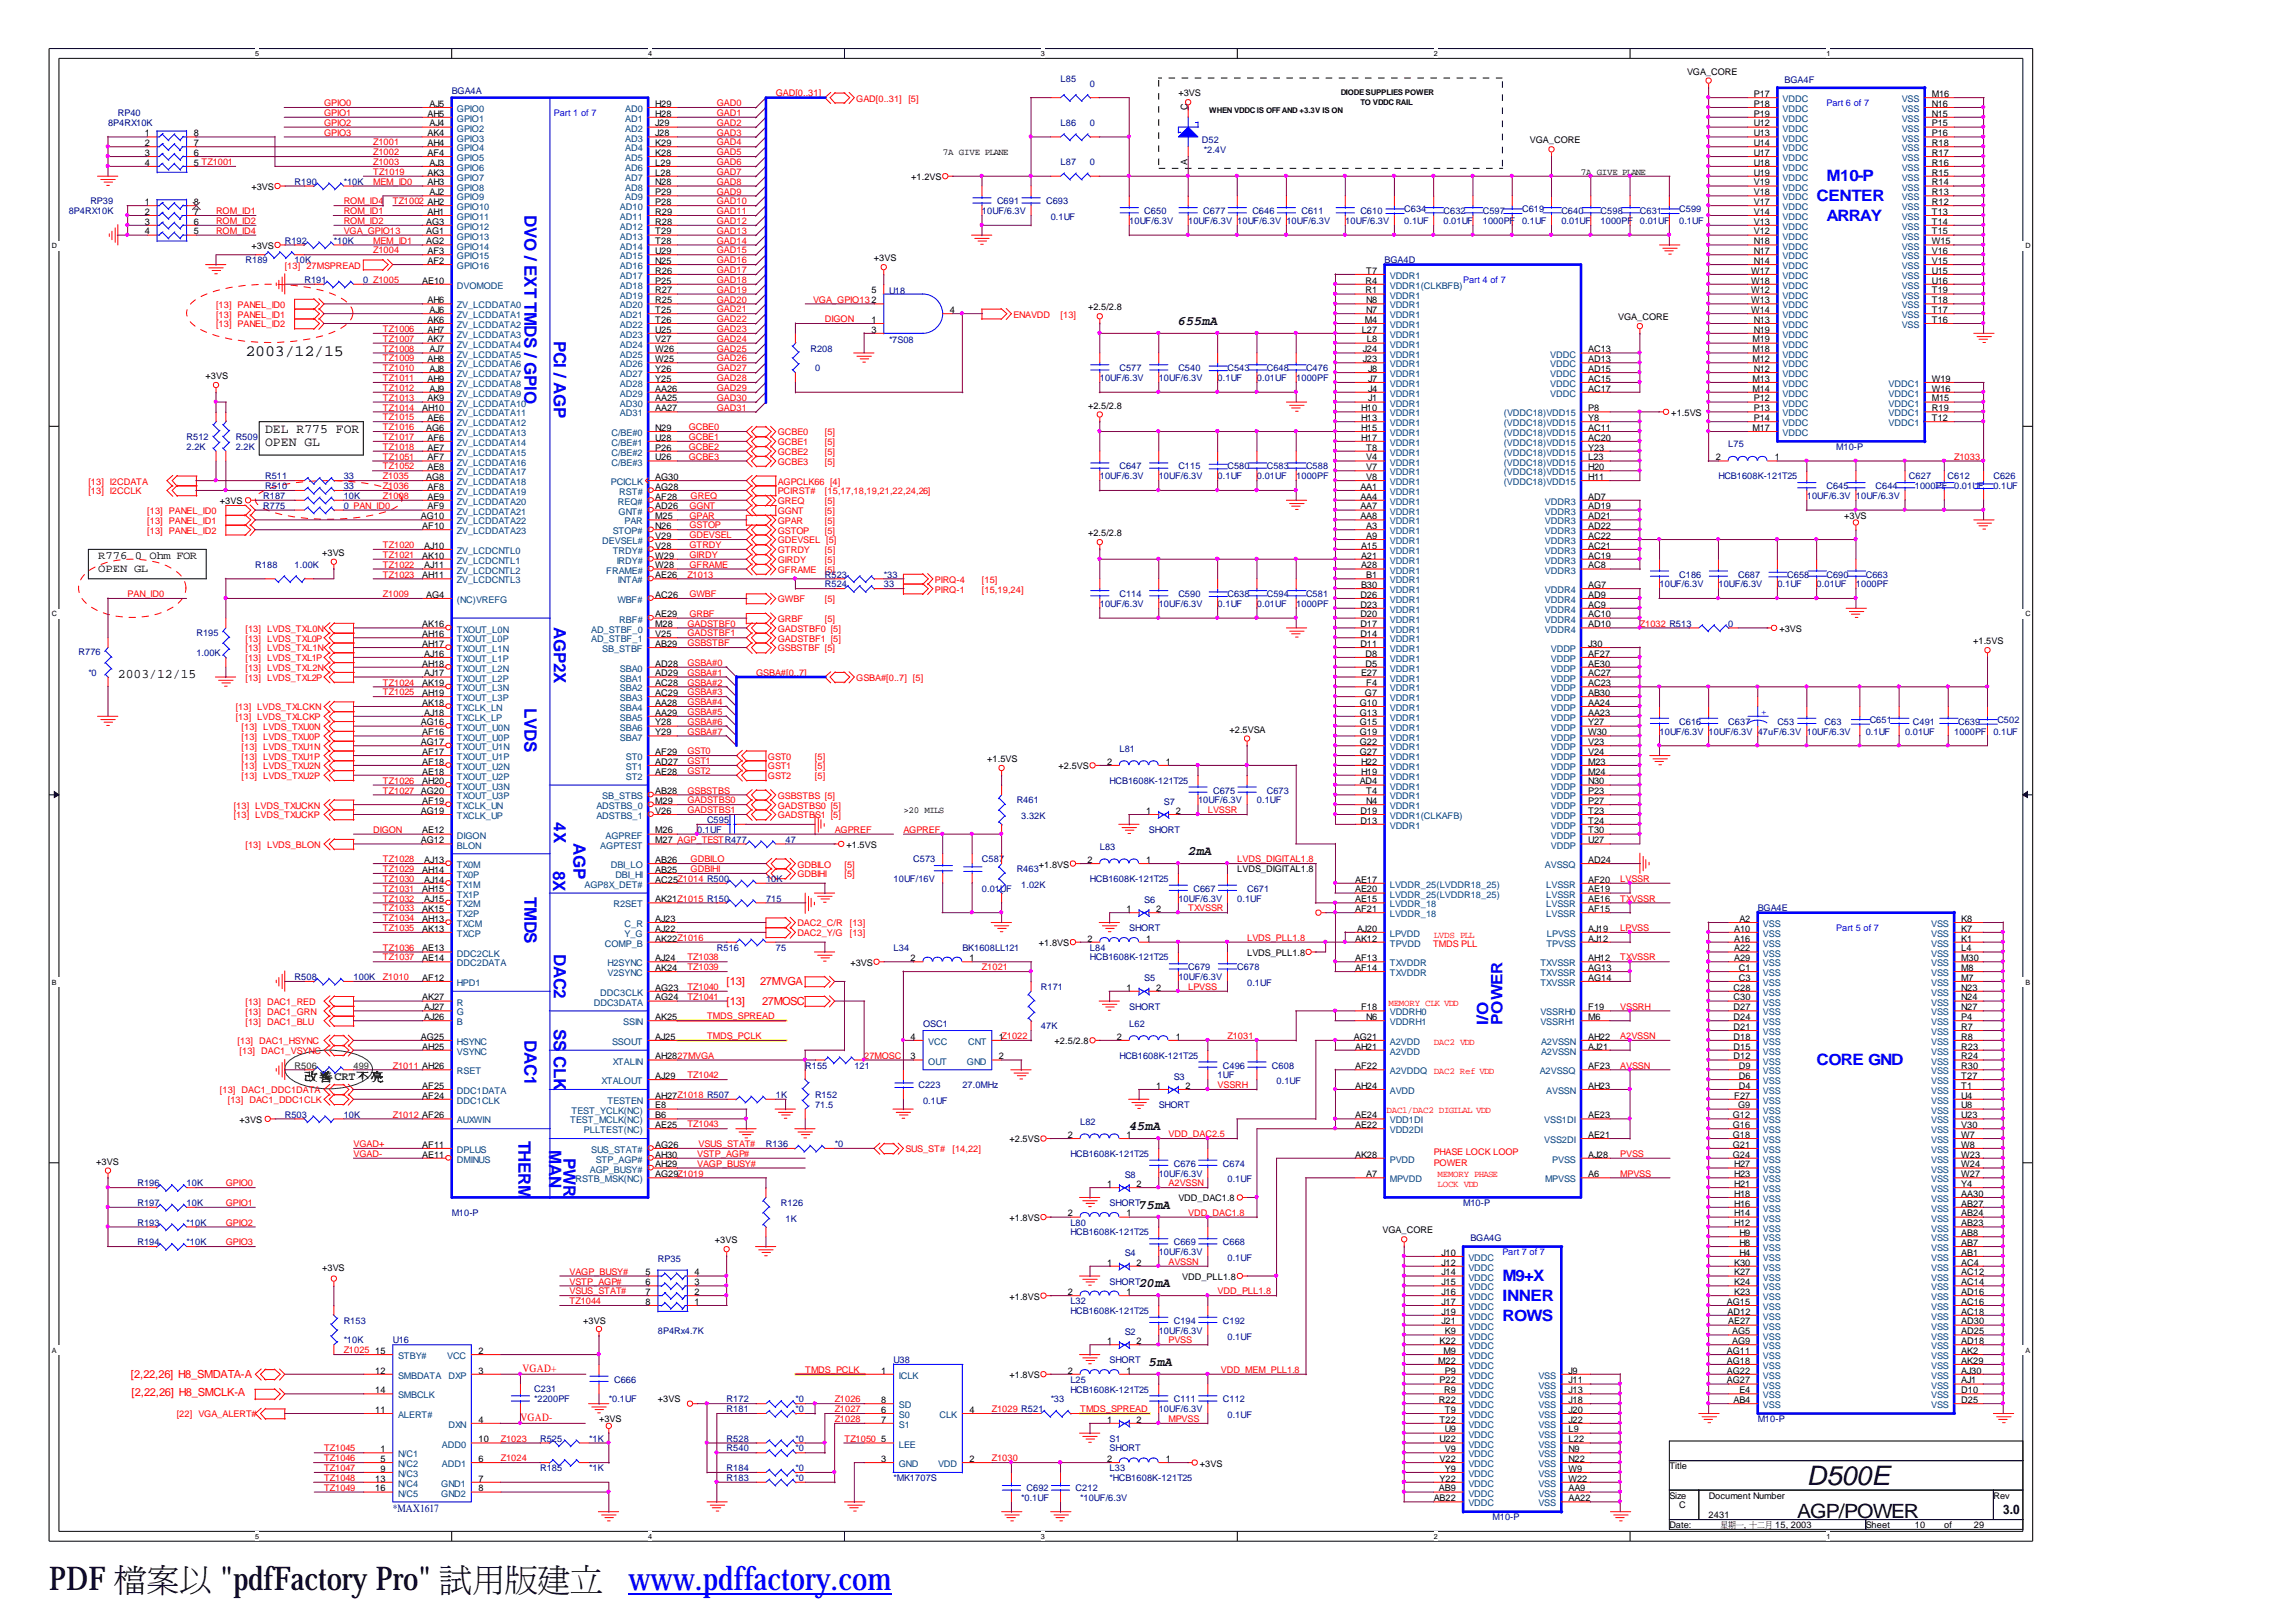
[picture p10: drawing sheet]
<svg xmlns="http://www.w3.org/2000/svg" width="297mm" height="210mm" viewBox="0 0 297 210" stroke-linecap="round" stroke-linejoin="round" font-family="sans-serif">
<defs><g id="words">
<g font-size="4.2">
<text x="6.3" y="205.7">PDF檔</text>
<text x="19" y="205.7">案FactoryPro&quot; 試立</text>
<text x="23.2" y="205.7">以</text>
<text x="28.5" y="205.7">&quot;pdf</text>
<text x="61" y="205.7">用</text>
<text x="65.3" y="205.7">版www.pdffactory.com</text>
<text x="69.5" y="205.7">建</text>
</g>
<text font-size="3.5" x="233.7" y="192">D500E</text>
<text font-size="2.5" x="232.4" y="196.4">AGP/POWER</text>
<g font-size="2.2" fill="#00f">
<text x="67.8" y="27.9" transform="rotate(90 67.8 27.9)">DVO</text>
<text x="67.8" y="33.1" transform="rotate(90 67.8 33.1)">/ EXT TMDS / GPIO</text>
<text x="71.6" y="44" transform="rotate(90 71.6 44)">PCI / AGP</text>
<text x="71.6" y="81.1" transform="rotate(90 71.6 81.1)">AGP2X</text>
<text x="67.8" y="91.6" transform="rotate(90 67.8 91.6)">LVDS</text>
<text x="71.6" y="106.4" transform="rotate(90 71.6 106.4)">4X</text>
<text x="71.5" y="112.6" transform="rotate(90 71.5 112.6)">8X</text>
<text x="74.2" y="109.1" transform="rotate(90 74.2 109.1)">AGP</text>
<text x="67.8" y="116" transform="rotate(90 67.8 116)">TMDS</text>
<text x="71.6" y="123.4" transform="rotate(90 71.6 123.4)">DA</text>
<text x="71.6" y="126.4" transform="rotate(90 71.6 126.4)">C</text>
<text x="71.6" y="127.9" transform="rotate(90 71.6 127.9)">2</text>
<text x="67.8" y="134.5" transform="rotate(90 67.8 134.5)">DAC1</text>
<text x="71.6" y="133" transform="rotate(90 71.6 133)">SS</text>
<text x="71.6" y="136.6" transform="rotate(90 71.6 136.6)">CLK</text>
<text x="67.1" y="147.5" transform="rotate(90 67.1 147.5)">THERM</text>
<text x="71" y="148.8" transform="rotate(90 71 148.8)">MAN</text>
<text x="72.9" y="149.8" transform="rotate(90 72.9 149.8)">PWR</text>
</g>
<g font-size="2" fill="#00f">
<text x="236.2" y="23.5">M10-P</text>
<text x="234.9" y="26">CENTER</text>
<text x="236.2" y="28.5">ARRAY</text>
<text x="194.3" y="125.9" transform="rotate(-90 194.3 125.9)">R</text>
<text x="194.3" y="127.4" transform="rotate(-90 194.3 127.4)">E</text>
<text x="192.4" y="132.5" transform="rotate(-90 192.4 132.5)">I/O</text>
<text x="194.3" y="132.5" transform="rotate(-90 194.3 132.5)">POW</text>
<text x="234.9" y="137.8">CORE GND</text>
<text x="194.3" y="165.7">M9+X</text>
<text x="194.3" y="168.2">INNER</text>
<text x="194.3" y="170.8">ROWS</text>
</g>
<text font-size="2" x="31.7" y="46.1">2003/12/15</text>
<g font-size="1.7">
<text x="152.4" y="42">655mA</text>
<text x="34.3" y="56">DEL R775 FOR</text>
<text x="34.3" y="57.7">OPEN GL</text>
<text x="15.2" y="87.7">2003/12/15</text>
<text x="153.7" y="110.6">2mA</text>
<text x="146.1" y="146.1">45mA</text>
<text x="147.3" y="156.3">75mA</text>
<text x="147.3" y="166.5">20mA</text>
<text x="148.6" y="176.6">5mA</text>
<text x="259.1" y="195.8">3.0</text>
</g>
<g font-size="1.5" fill="#008000">
<text x="39.4" y="139.7">改</text>
<text x="41.3" y="139.7">善 亮</text>
<text x="43.3" y="139.7">CRT不</text>
</g>
<g font-size="1.4">
<text x="12.7" y="72.3">R776 0 Ohm FOR</text>
<text x="12.7" y="73.9">OPEN GL</text>
</g>
<g font-size="1.4" fill="#f00">
<text x="94" y="130">[13]</text>
<text x="94" y="127.4">[13]</text>
<text x="98.3" y="127.4">27MVGA</text>
<text x="98.6" y="130">27MOSC</text>
<text x="16.9" y="178.2">[2,22,26] H8_SMDATA-A</text>
<text x="67.6" y="177.5">VGAD+</text>
<text x="17" y="180.5">[2,22,26] H8_SMCLK-A</text>
<text x="67.3" y="183.8">VGAD-</text>
</g>
<text font-size="1.4" fill="#000080" x="50.8" y="195.5">*MAX1617</text>
<g font-size="1.2" fill="#000080">
<text x="137.2" y="10.6">L85</text>
<text x="141" y="11.2">0</text>
<text x="230.8" y="10.7">BGA4F</text>
<text x="14" y="16.3">8P4RX10K</text>
<text x="15.2" y="15">RP40</text>
<text x="58.4" y="12.1">BGA4A</text>
<text x="137.2" y="16.3">L86</text>
<text x="141" y="16.3">0</text>
<text x="38.1" y="23.9">R190</text>
<text x="44.5" y="23.9">*10K</text>
<text x="137.2" y="21.4">L87</text>
<text x="141" y="21.4">0</text>
<text x="155.4" y="18.5">D52</text>
<text x="155.7" y="19.8">*2.4V</text>
<text x="8.9" y="27.7">8P4RX10K</text>
<text x="11.7" y="26.4">RP39</text>
<text x="127" y="27.7">10UF/6.3V</text>
<text x="128.9" y="26.4">C691</text>
<text x="135.3" y="26.4">C693</text>
<text x="135.9" y="28.5">0.1UF</text>
<text x="146" y="29">10UF/6.3V</text>
<text x="148" y="27.7">C650</text>
<text x="153.7" y="29">10UF/6.3V 10UF/6.3V 10UF/6.3V</text>
<text x="155.6" y="27.7">C677</text>
<text x="162" y="27.7">C646</text>
<text x="168.3" y="27.7">C611</text>
<text x="174" y="29">10UF/6.3V</text>
<text x="175.9" y="27.7">C610</text>
<text x="181.6" y="27.4">C634</text>
<text x="181.6" y="29">0.1UF</text>
<text x="186.7" y="27.7">C632</text>
<text x="186.7" y="29">0.01UF</text>
<text x="191.8" y="27.7">C597</text>
<text x="191.8" y="29">1000PF</text>
<text x="196.8" y="27.4">C619</text>
<text x="196.8" y="29">0.1UF</text>
<text x="201.9" y="27.7">C640</text>
<text x="201.9" y="29">0.01UF</text>
<text x="207" y="27.7">C598</text>
<text x="207" y="29">1000PF</text>
<text x="212.1" y="27.7">C631</text>
<text x="212.1" y="29">0.01UF</text>
<text x="217.2" y="27.4">C599</text>
<text x="217.2" y="29">0.1UF</text>
<text x="31.7" y="34.1">R189</text>
<text x="36.8" y="31.5">R192</text>
<text x="38.1" y="34.1">10K</text>
<text x="43.2" y="31.5">*10K</text>
<text x="179.1" y="34.1">BGA4D</text>
<text x="39.4" y="36.6">R191</text>
<text x="47" y="36.6">0 Z1005</text>
<text x="115" y="38">U18</text>
<text x="104.8" y="45.5">R208</text>
<text x="115" y="44.4">*7S08</text>
<text x="105.4" y="48">0</text>
<text x="142.2" y="49.3">10UF/6.3V</text>
<text x="144.8" y="48">C577</text>
<text x="149.9" y="49.3">10UF/6.3V</text>
<text x="152.4" y="48">C540</text>
<text x="157.5" y="49.3">0.1UF</text>
<text x="158.7" y="48">C543</text>
<text x="162.6" y="49.3">0.01UF</text>
<text x="163.8" y="48">C648</text>
<text x="167.6" y="49.3">1000PF</text>
<text x="168.9" y="48">C476</text>
<text x="24.1" y="56.9">R512</text>
<text x="24.1" y="58.2">2.2K</text>
<text x="30.5" y="56.9">R509</text>
<text x="30.5" y="58.2">2.2K</text>
<text x="223.5" y="57.8">L75</text>
<text x="237.5" y="58.2">M10-P</text>
<text x="34" y="64.5">R187</text>
<text x="34" y="65.8">R775</text>
<text x="34.3" y="63.3">R510</text>
<text x="34.3" y="62">R511</text>
<text x="44.4" y="65.8">0 PAN_ID0</text>
<text x="44.5" y="63.3">33</text>
<text x="44.5" y="62">33</text>
<text x="44.5" y="64.5">10K</text>
<text x="142.2" y="62">10UF/6.3V</text>
<text x="144.8" y="60.7">C647</text>
<text x="149.9" y="62">10UF/6.3V</text>
<text x="152.4" y="60.7">C115</text>
<text x="157.5" y="62">0.1UF</text>
<text x="158.7" y="60.7">C580</text>
<text x="162.6" y="62">0.01UF</text>
<text x="163.8" y="60.7">C583</text>
<text x="167.6" y="62">1000PF</text>
<text x="168.9" y="60.7">C588</text>
<text x="222.2" y="62">HCB1608K-121T25</text>
<text x="233.7" y="64.5">10UF/6.3V 10UF/6.3V</text>
<text x="236.2" y="63.3">C645</text>
<text x="242.6" y="63.3">C644</text>
<text x="246.9" y="61.9">C627</text>
<text x="247.6" y="63.3">1000PF</text>
<text x="251.9" y="61.9">C612</text>
<text x="252.7" y="63.3">0.01UF</text>
<text x="257.8" y="62">C626</text>
<text x="257.8" y="63.3">0.1UF</text>
<text x="33" y="73.4">R188</text>
<text x="38.1" y="73.4">1.00K</text>
<text x="106.7" y="74.7">R523</text>
<text x="106.7" y="76">R524</text>
<text x="114.3" y="74.7">*33</text>
<text x="114.3" y="76">33</text>
<text x="144.8" y="77.2">C114</text>
<text x="152.4" y="77.2">C590</text>
<text x="158.7" y="77.2">C638</text>
<text x="163.8" y="77.2">C594</text>
<text x="168.9" y="77.2">C581</text>
<text x="214.6" y="76">10UF/6.3V</text>
<text x="217.2" y="74.7">C186</text>
<text x="222.2" y="76">10UF/6.3V</text>
<text x="224.8" y="74.7">C687</text>
<text x="229.9" y="76">0.1UF</text>
<text x="231.1" y="74.7">C658</text>
<text x="234.9" y="76">0.01UF</text>
<text x="236.2" y="74.7">C690</text>
<text x="240" y="76">1000PF</text>
<text x="241.3" y="74.7">C663</text>
<text x="25.4" y="82.3">R195</text>
<text x="142.2" y="78.5">10UF/6.3V</text>
<text x="149.9" y="78.5">10UF/6.3V</text>
<text x="157.5" y="78.5">0.1UF</text>
<text x="162.6" y="78.5">0.01UF</text>
<text x="167.6" y="78.5">1000PF</text>
<text x="223.5" y="81">0</text>
<text x="10.2" y="84.8">R776</text>
<text x="11.4" y="87.4">*0</text>
<text x="25.4" y="84.9">1.00K</text>
<text x="214.6" y="95">10UF/6.3V 10UF/6.3V 47uF/6.3V 10UF/6.3V</text>
<text x="217.2" y="93.7">C616</text>
<text x="223.5" y="93.7">C637</text>
<text x="229.9" y="93.7">C53</text>
<text x="236" y="93.7">C63</text>
<text x="241.3" y="95">0.1UF</text>
<text x="241.8" y="93.5">C651</text>
<text x="246.4" y="95">0.01UF</text>
<text x="247.4" y="93.7">C491</text>
<text x="252.7" y="95">1000PF</text>
<text x="253.2" y="93.7">C639</text>
<text x="257.8" y="95">0.1UF</text>
<text x="258.3" y="93.5">C502</text>
<text x="143.5" y="101.4">HCB1608K-121T25</text>
<text x="144.8" y="97.2">L81</text>
<text x="90.2" y="107.7">0.1UF</text>
<text x="91.4" y="106.4">C595</text>
<text x="131.5" y="103.9">R461</text>
<text x="132.1" y="105.9">3.32K</text>
<text x="148.6" y="107.7">SHORT</text>
<text x="150.5" y="104.1">S7</text>
<text x="154.9" y="103.9">10UF/6.3V</text>
<text x="156.9" y="102.6">C675</text>
<text x="162.6" y="103.9">0.1UF</text>
<text x="163.8" y="102.6">C673</text>
<text x="101.6" y="109">47</text>
<text x="118.1" y="111.5">C573</text>
<text x="127" y="111.5">C587</text>
<text x="131.5" y="112.8">R463</text>
<text x="142.2" y="109.9">L83</text>
<text x="99.1" y="114.1">10K</text>
<text x="99.1" y="116.6">715</text>
<text x="115.6" y="114.1">10UF/16V</text>
<text x="127" y="115.3">0.01UF</text>
<text x="132.1" y="114.8">1.02K</text>
<text x="141" y="114.1">HCB1608K-121T25</text>
<text x="148" y="116.8">S6</text>
<text x="152.4" y="116.6">10UF/6.3V</text>
<text x="154.3" y="115.3">C667</text>
<text x="160" y="116.6">0.1UF</text>
<text x="161.3" y="115.3">C671</text>
<text x="227.3" y="117.9">BGA4E</text>
<text x="92.7" y="123">R516</text>
<text x="100.3" y="123">75</text>
<text x="115.6" y="123">L34</text>
<text x="124.5" y="123">BK1608LL121</text>
<text x="141" y="123">L84</text>
<text x="141" y="124.2">HCB1608K-121T25</text>
<text x="146" y="120.4">SHORT</text>
<text x="153.7" y="125.5">C679</text>
<text x="160" y="125.5">C678</text>
<text x="38.1" y="126.8">R508</text>
<text x="45.7" y="126.8">100K</text>
<text x="134.6" y="128">R171</text>
<text x="146" y="130.6">SHORT</text>
<text x="148" y="126.9">S5</text>
<text x="152.4" y="126.8">10UF/6.3V</text>
<text x="161.3" y="127.5">0.1UF</text>
<text x="119.4" y="132.8">OSC1</text>
<text x="134.6" y="133.1">47K</text>
<text x="144.8" y="136.9">HCB1608K-121T25</text>
<text x="146" y="132.8">L62</text>
<text x="100.3" y="142">1K</text>
<text x="104.1" y="138.2">R155</text>
<text x="105.4" y="142">R152</text>
<text x="105.4" y="143.3">71.5</text>
<text x="110.5" y="138.2">121</text>
<text x="118.8" y="140.7">C223</text>
<text x="119.4" y="142.8">0.1UF</text>
<text x="124.5" y="140.7">27.0MHz</text>
<text x="149.9" y="143.3">SHORT</text>
<text x="151.8" y="139.6">S3</text>
<text x="157.5" y="139.5">1UF</text>
<text x="158.2" y="138.2">C496</text>
<text x="164.5" y="138.2">C608</text>
<text x="165.1" y="140.2">0.1UF</text>
<text x="36.8" y="144.5">R503</text>
<text x="44.5" y="144.5">10K</text>
<text x="99.1" y="148.4">R136</text>
<text x="108" y="148.4">*0</text>
<text x="138.4" y="149.6">HCB1608K-121T25</text>
<text x="139.7" y="145.5">L82</text>
<text x="17.8" y="156">R197</text>
<text x="17.8" y="153.4">R196</text>
<text x="24.1" y="156">10K</text>
<text x="24.1" y="153.4">10K</text>
<text x="101" y="156">R126</text>
<text x="143.5" y="156">SHORT</text>
<text x="145.5" y="152.3">S8</text>
<text x="149.9" y="152.2">10UF/6.3V</text>
<text x="151.8" y="150.9">C676</text>
<text x="158.2" y="150.9">C674</text>
<text x="158.7" y="152.9">0.1UF</text>
<text x="189.2" y="156">M10-P</text>
<text x="17.8" y="158.5">R193</text>
<text x="17.8" y="161.1">R194</text>
<text x="24.1" y="158.5">*10K</text>
<text x="24.1" y="161.1">*10K</text>
<text x="58.4" y="157.2">M10-P</text>
<text x="101.6" y="158">1K</text>
<text x="138.4" y="158.5">L80</text>
<text x="138.4" y="159.8">HCB1608K-121T25</text>
<text x="151.8" y="161.1">C669</text>
<text x="158.2" y="161.1">C668</text>
<text x="190.2" y="160.5">BGA4G</text>
<text x="85.1" y="163.3">RP35</text>
<text x="143.5" y="166.1">SHORT</text>
<text x="145.5" y="162.5">S4</text>
<text x="149.9" y="162.3">10UF/6.3V</text>
<text x="158.7" y="163.1">0.1UF</text>
<text x="44.4" y="171.2">R153</text>
<text x="44.4" y="173.8">*10K</text>
<text x="50.8" y="173.8">U16</text>
<text x="85.1" y="172.5">8P4Rx4.7K</text>
<text x="138.4" y="168.7">L32</text>
<text x="138.4" y="169.9">HCB1608K-121T25</text>
<text x="145.5" y="172.6">S2</text>
<text x="149.9" y="172.5">10UF/6.3V</text>
<text x="151.8" y="171.2">C194</text>
<text x="158.2" y="171.2">C192</text>
<text x="158.7" y="173.2">0.1UF</text>
<text x="79.4" y="178.8">C666</text>
<text x="115.6" y="176.3">U38</text>
<text x="138.4" y="178.8">L25</text>
<text x="143.5" y="176.3">SHORT</text>
<text x="69.1" y="180">C231</text>
<text x="69.1" y="181.3">*2200PF</text>
<text x="78.7" y="181.4">*0.1UF</text>
<text x="94" y="182.6">R181</text>
<text x="94" y="181.4">R172</text>
<text x="102.9" y="182.6">*0</text>
<text x="102.9" y="181.4">*0</text>
<text x="135.9" y="181.4">*33</text>
<text x="138.4" y="180.1">HCB1608K-121T25</text>
<text x="149.9" y="182.6">10UF/6.3V</text>
<text x="151.8" y="181.4">C111</text>
<text x="158.2" y="181.4">C112</text>
<text x="158.7" y="183.4">0.1UF</text>
<text x="227.3" y="183.9">M10-P</text>
<text x="69.8" y="190.3">R185</text>
<text x="69.8" y="186.5">R525</text>
<text x="76.2" y="190.3">*1K</text>
<text x="76.2" y="186.5">*1K</text>
<text x="94" y="190.3">R184</text>
<text x="94" y="186.5">R528</text>
<text x="94" y="191.5">R183</text>
<text x="94" y="187.7">R540</text>
<text x="102.9" y="190.3">*0</text>
<text x="102.9" y="186.5">*0</text>
<text x="102.9" y="191.5">*0</text>
<text x="102.9" y="187.7">*0</text>
<text x="115.6" y="191.5">*MK1707S</text>
<text x="143.5" y="186.5">S1</text>
<text x="143.5" y="187.7">SHORT</text>
<text x="143.5" y="190.3">L33</text>
<text x="143.5" y="191.5">*HCB1608K-121T25</text>
<text x="132.1" y="194.1">*0.1UF</text>
<text x="132.8" y="192.8">C692</text>
<text x="139.1" y="192.8">C212</text>
<text x="139.7" y="194.1">*10UF/6.3V</text>
<text x="193" y="196.6">M10-P</text>
</g>
<g font-size="1.2">
<text x="218.2" y="9.7">VGA_CORE</text>
<text x="18.7" y="17.6">1</text>
<text x="25.1" y="17.6">8</text>
<text x="55.3" y="15.1">AH5</text>
<text x="55.3" y="17.6">AK4</text>
<text x="55.5" y="13.8">AJ5</text>
<text x="55.5" y="16.4">AJ4</text>
<text x="84.8" y="13.8">H29</text>
<text x="84.8" y="15.1">H28</text>
<text x="84.8" y="16.4">J29</text>
<text x="84.8" y="17.6">J28</text>
<text x="152.4" y="12.5">+3VS</text>
<text x="153.6" y="14.2" transform="rotate(-90 153.6 14.2)">C</text>
<text x="226.8" y="12.5">P17</text>
<text x="226.8" y="13.8">P18</text>
<text x="226.8" y="15.1">P19</text>
<text x="226.8" y="16.4">U12</text>
<text x="226.8" y="17.6">U13</text>
<text x="249.9" y="12.5">M16</text>
<text x="249.9" y="13.8">N16</text>
<text x="249.9" y="15.1">N15</text>
<text x="249.9" y="16.4">P15</text>
<text x="249.9" y="17.6">P16</text>
<text x="18.7" y="18.9">2</text>
<text x="18.7" y="20.2">3</text>
<text x="18.7" y="21.4">4</text>
<text x="25.1" y="18.9">7</text>
<text x="25.1" y="20.2">6</text>
<text x="25.1" y="21.4">5 TZ1001</text>
<text x="55.3" y="18.9">AH4</text>
<text x="55.3" y="20.2">AF4</text>
<text x="55.3" y="22.7">AK3</text>
<text x="55.3" y="24">AH3</text>
<text x="55.5" y="21.4">AJ3</text>
<text x="84.8" y="18.9">K29</text>
<text x="84.8" y="20.2">K28</text>
<text x="84.8" y="21.4">L29</text>
<text x="84.8" y="22.7">L28</text>
<text x="84.8" y="24">N28</text>
<text x="117.9" y="23.3">+1.2VS</text>
<text x="121.9" y="20.1">7A GIVE PLANE</text>
<text x="153.6" y="21.4" transform="rotate(-90 153.6 21.4)">A</text>
<text x="197.9" y="18.6">VGA_CORE</text>
<text x="204.5" y="22.6">7A GIVE PLANE</text>
<text x="226.8" y="18.9">U14</text>
<text x="226.8" y="20.2">U17</text>
<text x="226.8" y="21.4">U18</text>
<text x="226.8" y="22.7">U19</text>
<text x="226.8" y="24">V19</text>
<text x="249.9" y="18.9">R18</text>
<text x="249.9" y="20.2">R17</text>
<text x="249.9" y="21.4">R16</text>
<text x="249.9" y="22.7">R15</text>
<text x="249.9" y="24">R14</text>
<text x="18.7" y="26.5">1</text>
<text x="18.7" y="27.8">2</text>
<text x="18.7" y="29.1">3</text>
<text x="25.1" y="26.5">8</text>
<text x="25.1" y="27.8">7</text>
<text x="25.1" y="29.1">6</text>
<text x="32.5" y="24.6">+3VS</text>
<text x="55.1" y="29.1">AG3</text>
<text x="55.3" y="27.8">AH1</text>
<text x="55.5" y="25.2">AJ2</text>
<text x="84.8" y="25.2">P29</text>
<text x="84.8" y="26.5">P28</text>
<text x="84.8" y="27.8">R29</text>
<text x="84.8" y="29.1">R28</text>
<text x="226.8" y="25.2">V18</text>
<text x="226.8" y="26.5">V17</text>
<text x="226.8" y="27.8">V14</text>
<text x="226.8" y="29.1">V13</text>
<text x="249.9" y="25.2">R13</text>
<text x="249.9" y="26.5">R12</text>
<text x="249.9" y="27.8">T13</text>
<text x="249.9" y="29.1">T14</text>
<text x="18.7" y="30.3">4</text>
<text x="25.1" y="30.3">5</text>
<text x="32.5" y="32.2">+3VS</text>
<text x="55.1" y="30.3">AG1</text>
<text x="55.1" y="31.6">AG2</text>
<text x="55.3" y="32.9">AF3</text>
<text x="55.3" y="34.1">AF2</text>
<text x="84.8" y="30.3">T29</text>
<text x="84.8" y="31.6">T28</text>
<text x="84.8" y="32.9">U29</text>
<text x="84.8" y="34.1">N25</text>
<text x="84.8" y="35.4">R26</text>
<text x="113" y="33.8">+3VS</text>
<text x="176.7" y="35.4">T7</text>
<text x="226.5" y="35.4">W17</text>
<text x="226.8" y="30.3">V12</text>
<text x="226.8" y="31.6">N18</text>
<text x="226.8" y="32.9">N17</text>
<text x="226.8" y="34.1">N14</text>
<text x="249.9" y="30.3">T15</text>
<text x="249.9" y="31.6">W15</text>
<text x="249.9" y="32.9">V16</text>
<text x="249.9" y="34.1">V15</text>
<text x="249.9" y="35.4">U15</text>
<text x="54.6" y="36.7">AE10</text>
<text x="55.3" y="39.2">AH6</text>
<text x="55.3" y="41.8">AK6</text>
<text x="55.5" y="40.5">AJ6</text>
<text x="84.8" y="36.7">P25</text>
<text x="84.8" y="37.9">R27</text>
<text x="84.8" y="39.2">R25</text>
<text x="84.8" y="40.5">T25</text>
<text x="84.8" y="41.8">T26</text>
<text x="112.7" y="41.8">1</text>
<text x="112.7" y="37.9">5</text>
<text x="122.9" y="40.5">4</text>
<text x="140.7" y="40.1">+2.5/2.8</text>
<text x="176.5" y="41.8">M4</text>
<text x="176.6" y="37.9">R1</text>
<text x="176.6" y="36.7">R4</text>
<text x="176.7" y="40.5">N7</text>
<text x="176.7" y="39.2">N8</text>
<text x="209.3" y="41.4">VGA_CORE</text>
<text x="226.5" y="36.7">W18</text>
<text x="226.5" y="37.9">W12</text>
<text x="226.5" y="39.2">W13</text>
<text x="226.5" y="40.5">W14</text>
<text x="226.8" y="41.8">N13</text>
<text x="249.9" y="36.7">U16</text>
<text x="249.9" y="37.9">T19</text>
<text x="249.9" y="39.2">T18</text>
<text x="249.9" y="40.5">T17</text>
<text x="249.9" y="41.8">T16</text>
<text x="55.3" y="43">AH7</text>
<text x="55.3" y="44.3">AK7</text>
<text x="55.3" y="46.8">AH8</text>
<text x="55.5" y="45.6">AJ7</text>
<text x="84.8" y="43">U25</text>
<text x="84.8" y="44.3">V27</text>
<text x="84.8" y="45.6">W26</text>
<text x="84.8" y="46.8">W25</text>
<text x="112.7" y="43">3</text>
<text x="176.1" y="43">L27</text>
<text x="176.3" y="46.8">J23</text>
<text x="176.3" y="45.6">J24</text>
<text x="176.8" y="44.3">L8</text>
<text x="205.4" y="45.6">AC13</text>
<text x="205.4" y="46.8">AD13</text>
<text x="226.7" y="44.3">M19</text>
<text x="226.7" y="45.6">M18</text>
<text x="226.7" y="46.8">M12</text>
<text x="226.8" y="43">N19</text>
<text x="26.6" y="49">+3VS</text>
<text x="54.6" y="53.2">AH10</text>
<text x="55.3" y="49.4">AH9</text>
<text x="55.3" y="51.9">AK9</text>
<text x="55.5" y="48.1">AJ8</text>
<text x="55.5" y="50.6">AJ9</text>
<text x="84.8" y="48.1">Y26</text>
<text x="84.8" y="49.4">Y25</text>
<text x="84.8" y="50.6">AA26</text>
<text x="84.8" y="51.9">AA25</text>
<text x="84.8" y="53.2">AA27</text>
<text x="140.7" y="52.8">+2.5/2.8</text>
<text x="176" y="53.2">H10</text>
<text x="177" y="51.9">J1</text>
<text x="177" y="50.6">J4</text>
<text x="177" y="48.1">J8</text>
<text x="177" y="49.4">J7</text>
<text x="205.4" y="53.2">P8</text>
<text x="205.4" y="48.1">AD15</text>
<text x="205.4" y="49.4">AC15</text>
<text x="205.4" y="50.6">AC17</text>
<text x="216.2" y="53.8">+1.5VS</text>
<text x="226.7" y="49.4">M13</text>
<text x="226.7" y="50.6">M14</text>
<text x="226.8" y="48.1">N12</text>
<text x="226.8" y="51.9">P12</text>
<text x="226.8" y="53.2">P13</text>
<text x="249.9" y="50.6">W16</text>
<text x="249.9" y="51.9">M15</text>
<text x="249.9" y="53.2">R19</text>
<text x="249.9" y="49.4">W19</text>
<text x="55.1" y="55.7">AG6</text>
<text x="55.3" y="54.5">AE6</text>
<text x="55.3" y="57">AF6</text>
<text x="55.3" y="58.3">AE7</text>
<text x="55.3" y="59.5">AF7</text>
<text x="84.8" y="55.7">N29</text>
<text x="84.8" y="57">U28</text>
<text x="84.8" y="58.3">P26</text>
<text x="84.8" y="59.5">U26</text>
<text x="176" y="57">H17</text>
<text x="176" y="55.7">H15</text>
<text x="176" y="54.5">H13</text>
<text x="176.7" y="58.3">T8</text>
<text x="176.7" y="59.5">V4</text>
<text x="205.4" y="54.5">Y8</text>
<text x="205.4" y="55.7">AC11</text>
<text x="205.4" y="57">AC20</text>
<text x="205.4" y="58.3">Y23</text>
<text x="205.4" y="59.5">L23</text>
<text x="221.9" y="59.5">2</text>
<text x="226.7" y="55.7">M17</text>
<text x="226.8" y="54.5">P14</text>
<text x="229.5" y="59.5">1</text>
<text x="249.9" y="54.5">T12</text>
<text x="28.4" y="65.2">+3VS</text>
<text x="55.1" y="62.1">AG8</text>
<text x="55.3" y="60.8">AE8</text>
<text x="55.3" y="63.3">AF8</text>
<text x="55.3" y="64.6">AE9</text>
<text x="55.3" y="65.9">AF9</text>
<text x="84.8" y="62.1">AG30</text>
<text x="84.8" y="63.3">AG28</text>
<text x="84.8" y="64.6">AF28</text>
<text x="84.8" y="65.9">AD26</text>
<text x="175.9" y="63.3">AA1</text>
<text x="175.9" y="64.6">AA4</text>
<text x="175.9" y="65.9">AA7</text>
<text x="176.7" y="60.8">V7</text>
<text x="176.7" y="62.1">V8</text>
<text x="205.4" y="64.6">AD7</text>
<text x="205.4" y="65.9">AD19</text>
<text x="205.4" y="60.8">H20</text>
<text x="205.4" y="62.1">H11</text>
<text x="41.7" y="71.9">+3VS</text>
<text x="54.4" y="67.2">AG10</text>
<text x="54.6" y="68.4">AF10</text>
<text x="54.9" y="71">AJ10</text>
<text x="84.8" y="67.2">M25</text>
<text x="84.8" y="68.4">N26</text>
<text x="84.8" y="69.7">V29</text>
<text x="84.8" y="71">V28</text>
<text x="140.7" y="69.4">+2.5/2.8</text>
<text x="175.9" y="67.2">AA8</text>
<text x="176" y="71">A15</text>
<text x="176.7" y="69.7">A9</text>
<text x="176.7" y="68.4">A3</text>
<text x="205.4" y="67.2">AD21</text>
<text x="205.4" y="68.4">AD22</text>
<text x="205.4" y="69.7">AC22</text>
<text x="205.4" y="71">AC21</text>
<text x="238.5" y="67.1">+3VS</text>
<text x="54.6" y="72.2">AK10</text>
<text x="54.6" y="74.8">AH11</text>
<text x="54.9" y="73.5">AJ11</text>
<text x="55.1" y="77.3">AG4</text>
<text x="84.8" y="72.2">W29</text>
<text x="84.8" y="73.5">W28</text>
<text x="84.8" y="74.8">AE26</text>
<text x="84.8" y="77.3">AC26</text>
<text x="175.9" y="77.3">D26</text>
<text x="176" y="72.2">A21</text>
<text x="176" y="73.5">A28</text>
<text x="176" y="76">B30</text>
<text x="176.7" y="74.8">B1</text>
<text x="205.4" y="77.3">AD9</text>
<text x="205.4" y="76">AG7</text>
<text x="205.4" y="72.2">AC19</text>
<text x="205.4" y="73.5">AC8</text>
<text x="54.6" y="81.1">AK16</text>
<text x="54.6" y="82.4">AH16</text>
<text x="54.6" y="83.7">AH17</text>
<text x="84.8" y="79.9">AE29</text>
<text x="84.8" y="81.1">M28</text>
<text x="84.8" y="82.4">V25</text>
<text x="84.8" y="83.7">AB29</text>
<text x="175.9" y="78.6">D23</text>
<text x="175.9" y="79.9">D20</text>
<text x="175.9" y="81.1">D17</text>
<text x="175.9" y="82.4">D14</text>
<text x="175.9" y="83.7">D11</text>
<text x="205.4" y="78.6">AC9</text>
<text x="205.4" y="79.9">AC10</text>
<text x="205.4" y="81.1">AD10</text>
<text x="205.4" y="83.7">J30</text>
<text x="230.1" y="81.7">+3VS</text>
<text x="255.2" y="83.3">+1.5VS</text>
<text x="54.6" y="86.2">AH18</text>
<text x="54.6" y="88.7">AK19</text>
<text x="54.9" y="84.9">AJ16</text>
<text x="54.9" y="87.5">AJ17</text>
<text x="84.8" y="86.2">AD28</text>
<text x="84.8" y="87.5">AD29</text>
<text x="84.8" y="88.7">AC28</text>
<text x="176" y="87.5">E27</text>
<text x="176.6" y="84.9">D8</text>
<text x="176.6" y="86.2">D5</text>
<text x="176.7" y="88.7">F4</text>
<text x="205.4" y="88.7">AC23</text>
<text x="205.4" y="87.5">AC27</text>
<text x="205.4" y="86.2">AE30</text>
<text x="205.4" y="84.9">AF27</text>
<text x="54.4" y="93.8">AG16</text>
<text x="54.6" y="90">AH19</text>
<text x="54.6" y="91.3">AK18</text>
<text x="54.6" y="95.1">AF16</text>
<text x="54.9" y="92.6">AJ18</text>
<text x="84.8" y="90">AC29</text>
<text x="84.8" y="91.3">AA28</text>
<text x="84.8" y="92.6">AA29</text>
<text x="84.8" y="93.8">Y28</text>
<text x="84.8" y="95.1">Y29</text>
<text x="159" y="94.8">+2.5VSA</text>
<text x="175.9" y="91.3">G10</text>
<text x="175.9" y="92.6">G13</text>
<text x="175.9" y="93.8">G15</text>
<text x="175.9" y="95.1">G19</text>
<text x="176.5" y="90">G7</text>
<text x="205.4" y="95.1">W30</text>
<text x="205.4" y="93.8">Y27</text>
<text x="205.4" y="92.6">AA23</text>
<text x="205.4" y="91.3">AA24</text>
<text x="205.4" y="90">AB30</text>
<text x="54.4" y="96.4">AG17</text>
<text x="54.6" y="97.6">AF17</text>
<text x="54.6" y="98.9">AF18</text>
<text x="54.6" y="100.2">AE18</text>
<text x="54.6" y="101.4">AH20</text>
<text x="84.8" y="97.6">AF29</text>
<text x="84.8" y="98.9">AD27</text>
<text x="84.8" y="100.2">AE28</text>
<text x="127.7" y="98.6">+1.5VS</text>
<text x="136.9" y="99.5">+2.5VS</text>
<text x="143.2" y="98.9">2</text>
<text x="150.8" y="98.9">1</text>
<text x="175.9" y="96.4">G22</text>
<text x="175.9" y="97.6">G27</text>
<text x="175.9" y="101.4">AD4</text>
<text x="176" y="98.9">H22</text>
<text x="176" y="100.2">H19</text>
<text x="205.4" y="101.4">N30</text>
<text x="205.4" y="97.6">V24</text>
<text x="205.4" y="96.4">V23</text>
<text x="205.4" y="98.9">M23</text>
<text x="205.4" y="100.2">M24</text>
<text x="54.4" y="102.7">AG20</text>
<text x="54.4" y="105.3">AG19</text>
<text x="54.6" y="104">AF19</text>
<text x="54.6" y="107.8">AE12</text>
<text x="84.8" y="102.7">AB28</text>
<text x="84.8" y="104">M29</text>
<text x="84.8" y="105.3">V26</text>
<text x="84.8" y="107.8">M26</text>
<text x="116.8" y="105.2">&gt;20 MILS</text>
<text x="148.3" y="105.3">1</text>
<text x="152.1" y="105.3">2</text>
<text x="175.9" y="106.5">D13</text>
<text x="175.9" y="105.3">D19</text>
<text x="176.7" y="102.7">T4</text>
<text x="176.7" y="104">N4</text>
<text x="205.4" y="102.7">P23</text>
<text x="205.4" y="104">P27</text>
<text x="205.4" y="105.3">T23</text>
<text x="205.4" y="106.5">T24</text>
<text x="205.4" y="107.8">T30</text>
<text x="54.4" y="109.1">AG12</text>
<text x="54.6" y="112.9">AH14</text>
<text x="54.9" y="111.6">AJ13</text>
<text x="84.8" y="109.1">M27 AGP_TESTR477</text>
<text x="84.8" y="112.9">AB25</text>
<text x="84.8" y="111.6">AB26</text>
<text x="109.5" y="109.7">+1.5VS</text>
<text x="134.4" y="112.2">+1.8VS</text>
<text x="140.6" y="111.6">2</text>
<text x="148.3" y="111.6">1</text>
<text x="160" y="112.8">LVDS_DIGITAL1.8</text>
<text x="205.4" y="109.1">U27</text>
<text x="205.4" y="111.6">AD24</text>
<text x="54.6" y="115.4">AH15</text>
<text x="54.6" y="118">AK15</text>
<text x="54.6" y="119.2">AH13</text>
<text x="54.9" y="114.1">AJ14</text>
<text x="54.9" y="116.7">AJ15</text>
<text x="84.8" y="116.7">AK21Z1015 R150</text>
<text x="84.8" y="119.2">AJ23</text>
<text x="84.8" y="114.1">AC25Z1014 R500</text>
<text x="145.7" y="118">1</text>
<text x="149.5" y="118">2</text>
<text x="175.3" y="116.7">AE15</text>
<text x="175.3" y="118">AF21</text>
<text x="175.3" y="114.1">AE17</text>
<text x="175.3" y="115.4">AE20</text>
<text x="205.4" y="116.7">AE16</text>
<text x="205.4" y="118">AF15</text>
<text x="205.4" y="114.1">AF20</text>
<text x="205.4" y="115.4">AE19</text>
<text x="225" y="119.2">A2</text>
<text x="253.7" y="119.2">K8</text>
<text x="54.6" y="120.5">AK13</text>
<text x="54.6" y="123">AE13</text>
<text x="54.6" y="124.3">AE14</text>
<text x="84.8" y="120.5">AJ22</text>
<text x="84.8" y="121.8">AK22Z1016</text>
<text x="84.8" y="124.3">AJ24</text>
<text x="84.8" y="125.6">AK24</text>
<text x="110" y="124.9">+3VS</text>
<text x="117.8" y="124.3">2</text>
<text x="125.4" y="124.3">1</text>
<text x="134.4" y="122.4">+1.8VS</text>
<text x="140.6" y="121.8">2</text>
<text x="148.3" y="121.8">1</text>
<text x="161.3" y="123.6">LVDS_PLL1.8</text>
<text x="175.3" y="121.8">AK12</text>
<text x="175.3" y="124.3">AF13</text>
<text x="175.3" y="125.6">AF14</text>
<text x="175.5" y="120.5">AJ20</text>
<text x="205.4" y="120.5">AJ19</text>
<text x="205.4" y="121.8">AJ12</text>
<text x="205.4" y="124.3">AH12</text>
<text x="205.4" y="125.6">AG13</text>
<text x="224.3" y="120.5">A10</text>
<text x="224.3" y="121.8">A16</text>
<text x="224.3" y="123">A22</text>
<text x="224.3" y="124.3">A29</text>
<text x="224.9" y="125.6">C1</text>
<text x="253.7" y="120.5">K7</text>
<text x="253.7" y="121.8">K1</text>
<text x="253.7" y="123">L4</text>
<text x="253.7" y="124.3">M30</text>
<text x="253.7" y="125.6">M8</text>
<text x="54.6" y="126.8">AF12</text>
<text x="54.6" y="129.4">AK27</text>
<text x="54.9" y="130.7">AJ27</text>
<text x="54.9" y="131.9">AJ26</text>
<text x="84.8" y="128.1">AG23</text>
<text x="84.8" y="129.4">AG24</text>
<text x="84.8" y="131.9">AK25</text>
<text x="145.7" y="128.1">1</text>
<text x="149.5" y="128.1">2</text>
<text x="176" y="130.7">F18</text>
<text x="176.7" y="131.9">N6</text>
<text x="205.4" y="126.8">AG14</text>
<text x="205.4" y="130.7">F19</text>
<text x="205.4" y="131.9">M6</text>
<text x="224.2" y="128.1">C28</text>
<text x="224.2" y="129.4">C30</text>
<text x="224.2" y="130.7">D27</text>
<text x="224.2" y="131.9">D24</text>
<text x="224.9" y="126.8">C3</text>
<text x="253.7" y="126.8">M7</text>
<text x="253.7" y="128.1">N23</text>
<text x="253.7" y="129.4">N24</text>
<text x="253.7" y="130.7">N27</text>
<text x="253.7" y="131.9">P4</text>
<text x="54.4" y="134.5">AG25</text>
<text x="54.6" y="135.7">AH25</text>
<text x="84.8" y="134.5">AJ25</text>
<text x="84.8" y="137">AH2827MVGA</text>
<text x="117.8" y="134.5">4</text>
<text x="117.8" y="137">3</text>
<text x="129.2" y="134.5">1Z1022</text>
<text x="129.2" y="137">2</text>
<text x="136.4" y="135.1">+2.5/2.8</text>
<text x="144.4" y="134.5">2</text>
<text x="152.1" y="134.5">1</text>
<text x="175.1" y="134.5">AG21</text>
<text x="175.3" y="135.7">AH21</text>
<text x="205.4" y="134.5">AH22</text>
<text x="205.4" y="135.7">AJ21</text>
<text x="224.2" y="133.2">D21</text>
<text x="224.2" y="134.5">D18</text>
<text x="224.2" y="135.7">D15</text>
<text x="224.2" y="137">D12</text>
<text x="253.7" y="133.2">R7</text>
<text x="253.7" y="134.5">R8</text>
<text x="253.7" y="135.7">R23</text>
<text x="253.7" y="137">R24</text>
<text x="54.6" y="140.8">AF25</text>
<text x="54.6" y="142.1">AF24</text>
<text x="84.8" y="139.5">AJ29</text>
<text x="84.8" y="142.1">AH27Z1018 R507</text>
<text x="84.8" y="143.4">E8</text>
<text x="149.5" y="140.8">1</text>
<text x="153.3" y="140.8">2</text>
<text x="175.3" y="138.3">AF22</text>
<text x="175.3" y="140.8">AH24</text>
<text x="205.4" y="138.3">AF23</text>
<text x="205.4" y="140.8">AH23</text>
<text x="224.3" y="142.1">F27</text>
<text x="224.8" y="143.4">G9</text>
<text x="224.9" y="138.3">D9</text>
<text x="224.9" y="139.5">D6</text>
<text x="224.9" y="140.8">D4</text>
<text x="253.7" y="138.3">R30</text>
<text x="253.7" y="139.5">T27</text>
<text x="253.7" y="140.8">T1</text>
<text x="253.7" y="142.1">U4</text>
<text x="253.7" y="143.4">U8</text>
<text x="31" y="145.2">+3VS</text>
<text x="54.6" y="148.4">AF11</text>
<text x="54.6" y="149.7">AE11</text>
<text x="84.8" y="149.7">AH30</text>
<text x="84.8" y="148.4">AG26</text>
<text x="84.8" y="144.6">B6</text>
<text x="84.8" y="145.9">AE25</text>
<text x="130.6" y="147.8">+2.5VS</text>
<text x="138.1" y="147.2">2</text>
<text x="145.7" y="147.2">1</text>
<text x="175.3" y="149.7">AK28</text>
<text x="175.3" y="144.6">AE24</text>
<text x="175.3" y="145.9">AE22</text>
<text x="205.4" y="147.2">AE21</text>
<text x="205.4" y="149.7">AJ28</text>
<text x="205.4" y="144.6">AE23</text>
<text x="224.1" y="144.6">G12</text>
<text x="224.1" y="145.9">G16</text>
<text x="224.1" y="147.2">G18</text>
<text x="224.1" y="148.4">G21</text>
<text x="224.1" y="149.7">G24</text>
<text x="253.7" y="144.6">U23</text>
<text x="253.7" y="145.9">V30</text>
<text x="253.7" y="147.2">W7</text>
<text x="253.7" y="148.4">W8</text>
<text x="253.7" y="149.7">W23</text>
<text x="12.4" y="150.6">+3VS</text>
<text x="84.8" y="151">AH29</text>
<text x="84.8" y="152.2">AG29Z1019</text>
<text x="143.2" y="153.5">1</text>
<text x="147" y="153.5">2</text>
<text x="152.4" y="155.4">VDD_DAC1.8</text>
<text x="176.7" y="152.2">A7</text>
<text x="205.4" y="152.2">A6</text>
<text x="224.3" y="151">H27</text>
<text x="224.3" y="152.2">H23</text>
<text x="224.3" y="153.5">H21</text>
<text x="224.3" y="154.8">H18</text>
<text x="253.7" y="151">W24</text>
<text x="253.7" y="152.2">W27</text>
<text x="253.7" y="153.5">Y4</text>
<text x="253.7" y="154.8">AA30</text>
<text x="92.5" y="160.8">+3VS</text>
<text x="130.6" y="157.9">+1.8VS</text>
<text x="138.1" y="157.3">2</text>
<text x="145.7" y="157.3">1</text>
<text x="178.8" y="159.5">VGA_CORE</text>
<text x="224.3" y="156.1">H16</text>
<text x="224.3" y="157.3">H14</text>
<text x="224.3" y="158.6">H12</text>
<text x="225" y="159.9">H9</text>
<text x="225" y="161.1">H8</text>
<text x="253.7" y="156.1">AB27</text>
<text x="253.7" y="157.3">AB24</text>
<text x="253.7" y="158.6">AB23</text>
<text x="253.7" y="159.9">AB8</text>
<text x="253.7" y="161.1">AB7</text>
<text x="41.7" y="164.4">+3VS</text>
<text x="83.5" y="167.5">7</text>
<text x="83.5" y="166.2">6</text>
<text x="83.5" y="164.9">5</text>
<text x="89.8" y="167.5">2</text>
<text x="89.8" y="166.2">3</text>
<text x="89.8" y="164.9">4</text>
<text x="138.1" y="167.5">2</text>
<text x="143.2" y="163.7">1</text>
<text x="145.7" y="167.5">1</text>
<text x="147" y="163.7">2</text>
<text x="152.9" y="165.5">VDD_PLL1.8</text>
<text x="186.4" y="162.4">J10</text>
<text x="186.4" y="163.7">J12</text>
<text x="186.4" y="164.9">J14</text>
<text x="186.4" y="166.2">J15</text>
<text x="186.4" y="167.5">J16</text>
<text x="224.3" y="163.7">K30</text>
<text x="224.3" y="164.9">K27</text>
<text x="224.3" y="166.2">K24</text>
<text x="224.3" y="167.5">K23</text>
<text x="225" y="162.4">H4</text>
<text x="253.7" y="162.4">AB1</text>
<text x="253.7" y="163.7">AC4</text>
<text x="253.7" y="164.9">AC12</text>
<text x="253.7" y="166.2">AC14</text>
<text x="253.7" y="167.5">AD16</text>
<text x="75.4" y="171.2">+3VS</text>
<text x="83.5" y="168.8">8</text>
<text x="89.8" y="168.8">1</text>
<text x="130.6" y="168.1">+1.8VS</text>
<text x="143.2" y="173.8">1</text>
<text x="147" y="173.8">2</text>
<text x="186.2" y="173.8">K22</text>
<text x="186.4" y="170">J19</text>
<text x="186.4" y="168.8">J17</text>
<text x="186.4" y="171.3">J21</text>
<text x="186.9" y="172.6">K9</text>
<text x="223.4" y="168.8">AG15</text>
<text x="223.4" y="170">AD12</text>
<text x="223.5" y="171.3">AE27</text>
<text x="224" y="172.6">AG5</text>
<text x="224" y="173.8">AG9</text>
<text x="253.7" y="168.8">AC16</text>
<text x="253.7" y="170">AC18</text>
<text x="253.7" y="171.3">AD30</text>
<text x="253.7" y="172.6">AD25</text>
<text x="253.7" y="173.8">AD18</text>
<text x="48.5" y="175.1">15</text>
<text x="48.5" y="177.6">12</text>
<text x="61.9" y="175.1">2</text>
<text x="61.9" y="177.6">3</text>
<text x="114" y="177.6">1</text>
<text x="130.6" y="178.2">+1.8VS</text>
<text x="138.1" y="177.6">2</text>
<text x="145.7" y="177.6">1</text>
<text x="186" y="176.4">M22</text>
<text x="186.2" y="178.9">P22</text>
<text x="186.7" y="175.1">M9</text>
<text x="186.9" y="177.6">P9</text>
<text x="202.9" y="177.6">J9</text>
<text x="202.9" y="178.9">J11</text>
<text x="223.4" y="175.1">AG11</text>
<text x="223.4" y="176.4">AG18</text>
<text x="223.4" y="177.6">AG22</text>
<text x="223.4" y="178.9">AG27</text>
<text x="253.7" y="178.9">AJ1</text>
<text x="253.7" y="177.6">AJ30</text>
<text x="253.7" y="176.4">AK29</text>
<text x="253.7" y="175.1">AK2</text>
<text x="48.5" y="180.2">14</text>
<text x="48.5" y="182.7">11</text>
<text x="61.9" y="184">4</text>
<text x="77.5" y="183.9">+3VS</text>
<text x="85.1" y="181.4">+3VS</text>
<text x="114" y="181.5">8</text>
<text x="114" y="182.7">6</text>
<text x="114" y="184">7</text>
<text x="125.4" y="182.7">4</text>
<text x="143.2" y="184">1</text>
<text x="147" y="184">2</text>
<text x="186.1" y="181.5">R22</text>
<text x="186.2" y="184">T22</text>
<text x="186.8" y="180.2">R9</text>
<text x="186.9" y="182.7">T9</text>
<text x="186.9" y="185.3">U9</text>
<text x="202.9" y="180.2">J13</text>
<text x="202.9" y="181.5">J18</text>
<text x="202.9" y="182.7">J20</text>
<text x="202.9" y="184">J22</text>
<text x="202.9" y="185.3">L9</text>
<text x="224.2" y="181.5">AB4</text>
<text x="225" y="180.2">E4</text>
<text x="253.7" y="180.2">D10</text>
<text x="253.7" y="181.5">D25</text>
<text x="48.5" y="191.6">13</text>
<text x="49.2" y="187.8">1</text>
<text x="49.2" y="189.1">5</text>
<text x="49.2" y="190.3">9</text>
<text x="61.9" y="186.5">10</text>
<text x="61.9" y="189.1">6</text>
<text x="61.9" y="191.6">7</text>
<text x="114" y="189.1">3</text>
<text x="114" y="186.5">5</text>
<text x="125.4" y="189.1">2</text>
<text x="143.2" y="189.1">2</text>
<text x="150.8" y="189.1">1</text>
<text x="155.2" y="189.8">+3VS</text>
<text x="186.2" y="186.5">U22</text>
<text x="186.2" y="189.1">V22</text>
<text x="186.2" y="191.6">Y22</text>
<text x="186.9" y="187.8">V9</text>
<text x="186.9" y="190.3">Y9</text>
<text x="202.9" y="186.5">L22</text>
<text x="202.9" y="187.8">N9</text>
<text x="202.9" y="189.1">N22</text>
<text x="202.9" y="190.3">W9</text>
<text x="202.9" y="191.6">W22</text>
<text x="215.9" y="190">Title</text>
<text x="48.5" y="192.9">16</text>
<text x="61.9" y="192.9">8</text>
<text x="185.4" y="194.2">AB22</text>
<text x="186.1" y="192.9">AB9</text>
<text x="202.9" y="192.9">AA9</text>
<text x="202.9" y="194.2">AA22</text>
<text x="215.9" y="193.8">Size</text>
<text x="215.9" y="197.6">Date:</text>
<text x="217.2" y="195.1">C</text>
<text x="221" y="196.4">2431</text>
<text x="221" y="193.8">Document Number</text>
<text x="222.5" y="197.6">星, 十</text>
<text x="223.5" y="197.6">期二</text>
<text x="224.5" y="197.6">一月 2003</text>
<text x="229.6" y="197.6">15,</text>
<text x="241.3" y="197.6">Sheet</text>
<text x="247.7" y="197.6">10</text>
<text x="251.5" y="197.6">of</text>
<text x="255.3" y="197.6">29</text>
<text x="257.8" y="193.8">Rev</text>
</g>
<g font-size="1.2" fill="#f00">
<text x="41.9" y="17.5">GPIO3</text>
<text x="41.9" y="16.3">GPIO2</text>
<text x="41.9" y="15">GPIO1</text>
<text x="41.9" y="13.7">GPIO0</text>
<text x="92.7" y="16.3">GAD2</text>
<text x="92.7" y="15">GAD1</text>
<text x="92.7" y="13.7">GAD0</text>
<text x="92.7" y="17.5">GAD3</text>
<text x="100.3" y="12.5">GAD[0..31]</text>
<text x="110.7" y="13.1">GAD[0..31]</text>
<text x="117.5" y="13.1">[5]</text>
<text x="48.3" y="22.6">TZ1019</text>
<text x="48.3" y="18.8">Z1001</text>
<text x="48.3" y="23.9">MEM_ID0</text>
<text x="48.3" y="21.4">Z1003</text>
<text x="48.3" y="20.1">Z1002</text>
<text x="92.7" y="22.6">GAD7</text>
<text x="92.7" y="23.9">GAD8</text>
<text x="92.7" y="20.1">GAD5</text>
<text x="92.7" y="18.8">GAD4</text>
<text x="92.7" y="21.4">GAD6</text>
<text x="27.9" y="27.7">ROM_ID1</text>
<text x="27.9" y="29">ROM_ID2</text>
<text x="44.4" y="26.4">ROM_ID4</text>
<text x="44.4" y="27.7">ROM_ID1</text>
<text x="44.5" y="29">ROM_ID2</text>
<text x="50.8" y="26.4">TZ1002 AH2</text>
<text x="92.7" y="27.7">GAD11</text>
<text x="92.7" y="26.4">GAD10</text>
<text x="92.7" y="25.2">GAD9</text>
<text x="92.7" y="29">GAD12</text>
<text x="27.9" y="30.2">ROM_ID4</text>
<text x="36.8" y="34.7">[13] 27MSPREAD</text>
<text x="44.5" y="30.2">VGA_GPIO13</text>
<text x="48.3" y="32.8">Z1004</text>
<text x="48.3" y="31.5">MEM_ID1</text>
<text x="92.7" y="35.3">GAD17</text>
<text x="92.7" y="31.5">GAD14</text>
<text x="92.7" y="34.1">GAD16</text>
<text x="92.7" y="32.8">GAD15</text>
<text x="92.7" y="30.2">GAD13</text>
<text x="27.9" y="39.8">[13] PANEL_ID0</text>
<text x="27.9" y="41.1">[13] PANEL_ID1</text>
<text x="92.7" y="40.4">GAD21</text>
<text x="92.7" y="39.1">GAD20</text>
<text x="92.7" y="37.9">GAD19</text>
<text x="92.7" y="41.7">GAD22</text>
<text x="92.7" y="36.6">GAD18</text>
<text x="105.2" y="39.1">VGA_GPIO132</text>
<text x="106.7" y="41.7">DIGON</text>
<text x="131.1" y="41.1">ENAVDD</text>
<text x="137.2" y="41.1">[13]</text>
<text x="27.9" y="42.3">[13] PANEL_ID2</text>
<text x="49.5" y="42.9">TZ1006</text>
<text x="49.5" y="44.2">TZ1007</text>
<text x="49.5" y="45.5">TZ1008</text>
<text x="49.5" y="46.8">TZ1009</text>
<text x="92.7" y="44.2">GAD24</text>
<text x="92.7" y="46.8">GAD26</text>
<text x="92.7" y="42.9">GAD23</text>
<text x="92.7" y="45.5">GAD25</text>
<text x="49.5" y="48">TZ1010</text>
<text x="49.5" y="53.1">TZ1014</text>
<text x="49.5" y="49.3">TZ1011</text>
<text x="49.5" y="50.6">TZ1012</text>
<text x="49.5" y="51.8">TZ1013</text>
<text x="92.7" y="48">GAD27</text>
<text x="92.7" y="50.6">GAD29</text>
<text x="92.7" y="53.1">GAD31</text>
<text x="92.7" y="51.8">GAD30</text>
<text x="92.7" y="49.3">GAD28</text>
<text x="49.5" y="59.5">TZ1051</text>
<text x="49.5" y="54.4">TZ1015</text>
<text x="49.5" y="55.6">TZ1016</text>
<text x="49.5" y="58.2">TZ1018</text>
<text x="49.5" y="56.9">TZ1017</text>
<text x="89.1" y="58.2">GCBE2</text>
<text x="89.1" y="55.6">GCBE0</text>
<text x="89.1" y="59.5">GCBE3</text>
<text x="89.1" y="56.9">GCBE1</text>
<text x="100.6" y="56.3">GCBE0</text>
<text x="100.6" y="57.6">GCBE1</text>
<text x="100.6" y="58.9">GCBE2</text>
<text x="106.7" y="56.3">[5]</text>
<text x="106.7" y="57.6">[5]</text>
<text x="106.7" y="58.9">[5]</text>
<text x="252.7" y="59.5">Z1033</text>
<text x="11.4" y="62.7">[13] I2CDATA</text>
<text x="11.4" y="63.9">[13] I2CCLK</text>
<text x="49.5" y="64.5">Z1008</text>
<text x="49.5" y="60.7">TZ1052</text>
<text x="49.5" y="62">Z1035</text>
<text x="49.5" y="63.3">Z1036</text>
<text x="89.2" y="65.8">GGNT</text>
<text x="89.3" y="64.5">GREQ</text>
<text x="100.6" y="62.7">AGPCLK66 [4]</text>
<text x="100.6" y="63.9">PCIRST#</text>
<text x="100.6" y="60.1">GCBE3</text>
<text x="100.6" y="65.2">GREQ</text>
<text x="106.7" y="65.2">[5]</text>
<text x="106.7" y="60.1">[5]</text>
<text x="106.7" y="63.9">[15,17,18,19,21,22,24,26]</text>
<text x="19" y="66.5">[13] PANEL_ID0</text>
<text x="19" y="67.7">[13] PANEL_ID1</text>
<text x="19" y="69">[13] PANEL_ID2</text>
<text x="49.5" y="70.9">TZ1020</text>
<text x="89.2" y="67.1">GPAR</text>
<text x="89.2" y="69.6">GDEVSEL</text>
<text x="89.2" y="70.9">GTRDY</text>
<text x="89.2" y="68.3">GSTOP</text>
<text x="100.6" y="66.5">GGNT</text>
<text x="100.6" y="71.6">GTRDY</text>
<text x="100.6" y="70.3">GDEVSEL [5]</text>
<text x="100.6" y="69">GSTOP</text>
<text x="100.6" y="67.7">GPAR</text>
<text x="106.7" y="66.5">[5]</text>
<text x="106.7" y="69">[5]</text>
<text x="106.7" y="67.7">[5]</text>
<text x="106.7" y="71.6">[5]</text>
<text x="16.5" y="77.2">PAN_ID0</text>
<text x="49.5" y="77.2">Z1009</text>
<text x="49.5" y="72.2">TZ1021</text>
<text x="49.5" y="73.4">TZ1022</text>
<text x="49.5" y="74.7">TZ1023</text>
<text x="88.9" y="74.7">Z1013</text>
<text x="89.2" y="73.4">GFRAME</text>
<text x="89.2" y="72.2">GIRDY</text>
<text x="89.2" y="77.2">GWBF</text>
<text x="100.6" y="74.1">GFRAME</text>
<text x="100.6" y="72.8">GIRDY</text>
<text x="100.6" y="77.9">GWBF</text>
<text x="106.7" y="74.1">[5]</text>
<text x="106.7" y="77.9">[5]</text>
<text x="106.7" y="72.8">[5]</text>
<text x="120.9" y="75.4">PIRQ-4</text>
<text x="120.9" y="76.6">PIRQ-1</text>
<text x="127" y="75.4">[15]</text>
<text x="127" y="76.6">[15,19,24]</text>
<text x="31.7" y="81.7">[13] LVDS_TXL0N</text>
<text x="31.7" y="83">[13] LVDS_TXL0P</text>
<text x="88.9" y="81">GADSTBF0</text>
<text x="88.9" y="82.3">GADSTBF1</text>
<text x="88.9" y="83.6">GSBSTBF</text>
<text x="89.2" y="79.8">GRBF</text>
<text x="100.6" y="81.7">GADSTBF0 [5]</text>
<text x="100.6" y="83">GADSTBF1 [5]</text>
<text x="100.6" y="80.4">GRBF</text>
<text x="106.7" y="80.4">[5]</text>
<text x="212.1" y="81">Z1032 R513</text>
<text x="31.7" y="84.3">[13] LVDS_TXL1N</text>
<text x="31.7" y="86.8">[13] LVDS_TXL2N</text>
<text x="31.7" y="88.1">[13] LVDS_TXL2P</text>
<text x="31.7" y="85.5">[13] LVDS_TXL1P</text>
<text x="49.5" y="88.7">TZ1024</text>
<text x="49.5" y="89.9">TZ1025</text>
<text x="88.9" y="86.1">GSBA#0</text>
<text x="88.9" y="87.4">GSBA#1</text>
<text x="88.9" y="88.7">GSBA#2</text>
<text x="88.9" y="89.9">GSBA#3</text>
<text x="97.8" y="87.4">GSBA#[0..7]</text>
<text x="100.6" y="84.3">GSBSTBF [5]</text>
<text x="110.7" y="88.1">GSBA#[0..7] [5]</text>
<text x="30.5" y="91.9">[13] LVDS_TXLCKN</text>
<text x="30.5" y="93.1">[13] LVDS_TXLCKP</text>
<text x="31.2" y="94.4">[13] LVDS_TXU0N</text>
<text x="31.2" y="95.7">[13] LVDS_TXU0P</text>
<text x="88.9" y="91.2">GSBA#4</text>
<text x="88.9" y="92.5">GSBA#5</text>
<text x="88.9" y="93.7">GSBA#6</text>
<text x="88.9" y="95">GSBA#7</text>
<text x="31.2" y="99.5">[13] LVDS_TXU2N</text>
<text x="31.2" y="100.8">[13] LVDS_TXU2P</text>
<text x="31.2" y="97">[13] LVDS_TXU1N</text>
<text x="31.2" y="98.2">[13] LVDS_TXU1P</text>
<text x="49.5" y="101.4">TZ1026</text>
<text x="88.9" y="100.1">GST2</text>
<text x="88.9" y="98.8">GST1</text>
<text x="88.9" y="97.6">GST0</text>
<text x="99.3" y="98.2">GST0</text>
<text x="99.3" y="99.5">GST1</text>
<text x="99.3" y="100.8">GST2</text>
<text x="105.4" y="98.2">[5]</text>
<text x="105.4" y="99.5">[5]</text>
<text x="105.4" y="100.8">[5]</text>
<text x="30.2" y="105.8">[13] LVDS_TXUCKP</text>
<text x="30.2" y="104.6">[13] LVDS_TXUCKN</text>
<text x="48.3" y="107.7">DIGON</text>
<text x="49.5" y="102.6">TZ1027</text>
<text x="88.9" y="105.2">GADSTBS1</text>
<text x="88.9" y="103.9">GADSTBS0</text>
<text x="88.9" y="102.6">GSBSTBS</text>
<text x="100.6" y="103.3">GSBSTBS [5]</text>
<text x="100.6" y="104.6">GADSTBS0 [5]</text>
<text x="100.6" y="105.8">GADSTBS1 [5]</text>
<text x="107.9" y="107.7">AGPREF</text>
<text x="116.8" y="107.7">AGPREF</text>
<text x="156.2" y="105.2">LVSSR</text>
<text x="31.7" y="109.7">[13] LVDS_BLON</text>
<text x="49.5" y="111.5">TZ1028</text>
<text x="49.5" y="112.8">TZ1029</text>
<text x="89.3" y="111.5">GDBILO</text>
<text x="89.3" y="112.8">GDBIHI</text>
<text x="103.1" y="112.2">GDBILO</text>
<text x="103.1" y="113.5">GDBIHI</text>
<text x="109.2" y="112.2">[5]</text>
<text x="109.2" y="113.5">[5]</text>
<text x="160" y="111.5">LVDS_DIGITAL1.8</text>
<text x="49.5" y="115.3">TZ1031</text>
<text x="49.5" y="114.1">TZ1030</text>
<text x="49.5" y="117.9">TZ1033</text>
<text x="49.5" y="116.6">TZ1032</text>
<text x="49.5" y="119.1">TZ1034</text>
<text x="103.1" y="119.8">DAC2_C/R</text>
<text x="109.9" y="119.8">[13]</text>
<text x="153.7" y="117.9">TXVSSR</text>
<text x="209.5" y="114.1">LVSSR</text>
<text x="209.5" y="116.6">TXVSSR</text>
<text x="49.5" y="120.4">TZ1035</text>
<text x="49.5" y="123">TZ1036</text>
<text x="49.5" y="124.2">TZ1037</text>
<text x="88.9" y="124.2">TZ1038</text>
<text x="88.9" y="125.5">TZ1039</text>
<text x="103.1" y="121.1">DAC2_Y/G</text>
<text x="109.9" y="121.1">[13]</text>
<text x="127" y="125.5">Z1021</text>
<text x="161.3" y="121.7">LVDS_PLL1.8</text>
<text x="185.3" y="122.4">TMDS PLL</text>
<text x="185.4" y="121.3">LVDS PLL</text>
<text x="209.5" y="124.2">TXVSSR</text>
<text x="209.5" y="120.4">LPVSS</text>
<text x="31.7" y="130">[13] DAC1_RED</text>
<text x="31.7" y="131.2">[13] DAC1_GRN</text>
<text x="49.5" y="126.8">Z1010</text>
<text x="88.9" y="128">TZ1040</text>
<text x="88.9" y="129.3">TZ1041</text>
<text x="91.4" y="131.8">TMDS_SPREAD</text>
<text x="153.7" y="128">LPVSS</text>
<text x="179.6" y="130.1">MEMORY CLK VDD</text>
<text x="209.5" y="130.6">VSSRH</text>
<text x="30.7" y="135.1">[13] DAC1_HSYNC</text>
<text x="31" y="136.3">[13] DAC1_VSYNC</text>
<text x="31.7" y="132.5">[13] DAC1_BLU</text>
<text x="91.4" y="134.4">TMDS_PCLK</text>
<text x="111.8" y="136.9">27MOSC</text>
<text x="158.7" y="134.4">Z1031</text>
<text x="185.4" y="135.1">DAC2 VDD</text>
<text x="209.5" y="134.4">A2VSSN</text>
<text x="28.4" y="141.4">[13] DAC1_DDC1DATA</text>
<text x="29.5" y="142.7">[13] DAC1_DDC1CLK</text>
<text x="50.8" y="138.2">Z1011 AH26</text>
<text x="88.9" y="139.5">TZ1042</text>
<text x="157.5" y="140.7">VSSRH</text>
<text x="179.3" y="143.9">DAC1/DAC2 DIGILAL VDD</text>
<text x="185.4" y="139">DAC2 Ref VDD</text>
<text x="209.5" y="138.2">AVSSN</text>
<text x="45.7" y="149.6">VGAD-</text>
<text x="45.7" y="148.4">VGAD+</text>
<text x="50.8" y="144.5">Z1012 AF26</text>
<text x="88.9" y="145.8">TZ1043</text>
<text x="90.2" y="149.6">VSTP_AGP#</text>
<text x="90.3" y="148.4">VSUS_STAT#</text>
<text x="117.1" y="149">SUS_ST#</text>
<text x="123.2" y="149">[14,22]</text>
<text x="151.1" y="147.1">VDD_DAC2.5</text>
<text x="185.4" y="149.4">PHASE LOCK LOOP</text>
<text x="209.5" y="149.6">PVSS</text>
<text x="29.2" y="153.4">GPIO0</text>
<text x="29.2" y="156">GPIO1</text>
<text x="90.2" y="150.9">VAGP_BUSY#</text>
<text x="151.1" y="153.4">A2VSSN</text>
<text x="185.4" y="150.8">POWER</text>
<text x="185.9" y="152.2">MEMORY PHASE</text>
<text x="185.9" y="153.5">LOCK VDD</text>
<text x="209.5" y="152.2">MPVSS</text>
<text x="29.2" y="161.1">GPIO3</text>
<text x="29.2" y="158.5">GPIO2</text>
<text x="153.7" y="157.2">VDD_DAC1.8</text>
<text x="73.7" y="166.1">VSTP_AGP#</text>
<text x="73.7" y="164.9">VAGP_BUSY#</text>
<text x="73.7" y="167.4">VSUS_STAT#</text>
<text x="151.1" y="163.6">AVSSN</text>
<text x="157.5" y="167.4">VDD_PLL1.8</text>
<text x="73.7" y="168.7">TZ1044</text>
<text x="151.1" y="173.8">PVSS</text>
<text x="44.4" y="175">Z1025</text>
<text x="104.1" y="177.6">TMDS_PCLK</text>
<text x="157.9" y="177.6">VDD_MEM_PLL1.8</text>
<text x="22.9" y="183.3">[22] VGA_ALERT#</text>
<text x="107.9" y="183.9">Z1028</text>
<text x="107.9" y="182.6">Z1027</text>
<text x="107.9" y="181.4">Z1026</text>
<text x="128.3" y="182.6">Z1029 R521</text>
<text x="139.7" y="182.6">TMDS_SPREAD</text>
<text x="151.1" y="183.9">MPVSS</text>
<text x="41.9" y="189">TZ1046</text>
<text x="41.9" y="187.7">TZ1045</text>
<text x="41.9" y="190.3">TZ1047</text>
<text x="41.9" y="191.5">TZ1048</text>
<text x="64.8" y="189">Z1024</text>
<text x="64.8" y="186.5">Z1023</text>
<text x="109.2" y="186.5">TZ1050</text>
<text x="128.3" y="189">Z1030</text>
<text x="41.9" y="192.8">TZ1049</text>
</g>
<g font-size="1.2" fill="#004080">
<text x="59.1" y="14.5">GPIO0</text>
<text x="59.1" y="15.8">GPIO1</text>
<text x="59.1" y="17">GPIO2</text>
<text x="80.9" y="14.5">AD0</text>
<text x="80.9" y="15.8">AD1</text>
<text x="80.9" y="17">AD2</text>
<text x="230.5" y="13.2">VDDC</text>
<text x="230.5" y="14.5">VDDC</text>
<text x="230.5" y="15.8">VDDC</text>
<text x="230.5" y="17">VDDC</text>
<text x="246" y="13.2">VSS</text>
<text x="246" y="14.5">VSS</text>
<text x="246" y="15.8">VSS</text>
<text x="246" y="17">VSS</text>
<text x="59.1" y="18.3">GPIO3</text>
<text x="59.1" y="19.6">GPIO4</text>
<text x="59.1" y="20.8">GPIO5</text>
<text x="59.1" y="22.1">GPIO6</text>
<text x="59.1" y="23.4">GPIO7</text>
<text x="80.9" y="18.3">AD3</text>
<text x="80.9" y="19.6">AD4</text>
<text x="80.9" y="20.8">AD5</text>
<text x="80.9" y="22.1">AD6</text>
<text x="80.9" y="23.4">AD7</text>
<text x="230.5" y="18.3">VDDC</text>
<text x="230.5" y="19.6">VDDC</text>
<text x="230.5" y="20.8">VDDC</text>
<text x="230.5" y="22.1">VDDC</text>
<text x="230.5" y="23.4">VDDC</text>
<text x="246" y="18.3">VSS</text>
<text x="246" y="19.6">VSS</text>
<text x="246" y="20.8">VSS</text>
<text x="246" y="22.1">VSS</text>
<text x="246" y="23.4">VSS</text>
<text x="59.1" y="24.7">GPIO8</text>
<text x="59.1" y="25.9">GPIO9</text>
<text x="59.1" y="27.2">GPIO10</text>
<text x="59.1" y="28.5">GPIO11</text>
<text x="59.1" y="29.7">GPIO12</text>
<text x="80.2" y="27.2">AD10</text>
<text x="80.2" y="28.5">AD11</text>
<text x="80.2" y="29.7">AD12</text>
<text x="80.9" y="24.7">AD8</text>
<text x="80.9" y="25.9">AD9</text>
<text x="230.5" y="24.7">VDDC</text>
<text x="230.5" y="25.9">VDDC</text>
<text x="230.5" y="27.2">VDDC</text>
<text x="230.5" y="28.5">VDDC</text>
<text x="230.5" y="29.7">VDDC</text>
<text x="246" y="24.7">VSS</text>
<text x="246" y="25.9">VSS</text>
<text x="246" y="27.2">VSS</text>
<text x="246" y="28.5">VSS</text>
<text x="246" y="29.7">VSS</text>
<text x="59.1" y="31">GPIO13</text>
<text x="59.1" y="32.3">GPIO14</text>
<text x="59.1" y="33.5">GPIO15</text>
<text x="59.1" y="34.8">GPIO16</text>
<text x="80.2" y="31">AD13</text>
<text x="80.2" y="32.3">AD14</text>
<text x="80.2" y="33.5">AD15</text>
<text x="80.2" y="34.8">AD16</text>
<text x="230.5" y="31">VDDC</text>
<text x="230.5" y="32.3">VDDC</text>
<text x="230.5" y="33.5">VDDC</text>
<text x="230.5" y="34.8">VDDC</text>
<text x="246" y="31">VSS</text>
<text x="246" y="32.3">VSS</text>
<text x="246" y="33.5">VSS</text>
<text x="246" y="34.8">VSS</text>
<text x="59.1" y="39.9">ZV_LCDDATA0</text>
<text x="59.1" y="41.2">ZV_LCDDATA1</text>
<text x="59.1" y="37.4">DVOMODE</text>
<text x="80.2" y="36.1">AD17</text>
<text x="80.2" y="37.4">AD18</text>
<text x="80.2" y="38.6">AD19</text>
<text x="80.2" y="39.9">AD20</text>
<text x="80.2" y="41.2">AD21</text>
<text x="179.7" y="41.2">VDDR1</text>
<text x="179.7" y="39.9">VDDR1</text>
<text x="179.7" y="38.6">VDDR1</text>
<text x="179.7" y="37.4">VDDR1(CLKBFB)</text>
<text x="179.7" y="36.1">VDDR1</text>
<text x="230.5" y="36.1">VDDC</text>
<text x="230.5" y="37.4">VDDC</text>
<text x="230.5" y="38.6">VDDC</text>
<text x="230.5" y="39.9">VDDC</text>
<text x="230.5" y="41.2">VDDC</text>
<text x="246" y="36.1">VSS</text>
<text x="246" y="37.4">VSS</text>
<text x="246" y="38.6">VSS</text>
<text x="246" y="39.9">VSS</text>
<text x="246" y="41.2">VSS</text>
<text x="59.1" y="42.4">ZV_LCDDATA2</text>
<text x="59.1" y="43.7">ZV_LCDDATA3</text>
<text x="59.1" y="45">ZV_LCDDATA4</text>
<text x="59.1" y="46.2">ZV_LCDDATA5</text>
<text x="59.1" y="47.5">ZV_LCDDATA6</text>
<text x="80.2" y="42.4">AD22</text>
<text x="80.2" y="43.7">AD23</text>
<text x="80.2" y="45">AD24</text>
<text x="80.2" y="46.2">AD25</text>
<text x="80.2" y="47.5">AD26</text>
<text x="179.7" y="45">VDDR1</text>
<text x="179.7" y="47.5">VDDR1</text>
<text x="179.7" y="46.2">VDDR1</text>
<text x="179.7" y="43.7">VDDR1</text>
<text x="179.7" y="42.4">VDDR1</text>
<text x="200.5" y="46.2">VDDC</text>
<text x="200.5" y="47.5">VDDC</text>
<text x="230.5" y="42.4">VDDC</text>
<text x="230.5" y="43.7">VDDC</text>
<text x="230.5" y="45">VDDC</text>
<text x="230.5" y="46.2">VDDC</text>
<text x="230.5" y="47.5">VDDC</text>
<text x="246" y="42.4">VSS</text>
<text x="59.1" y="48.8">ZV_LCDDATA7</text>
<text x="59.1" y="50.1">ZV_LCDDATA8</text>
<text x="59.1" y="51.3">ZV_LCDDATA9</text>
<text x="59.1" y="52.6">ZV_LCDDATA10</text>
<text x="59.1" y="53.9">ZV_LCDDATA11</text>
<text x="80.2" y="48.8">AD27</text>
<text x="80.2" y="50.1">AD28</text>
<text x="80.2" y="51.3">AD29</text>
<text x="80.2" y="52.6">AD30</text>
<text x="80.2" y="53.9">AD31</text>
<text x="179.7" y="53.9">VDDR1</text>
<text x="179.7" y="52.6">VDDR1</text>
<text x="179.7" y="51.3">VDDR1</text>
<text x="179.7" y="48.8">VDDR1</text>
<text x="179.7" y="50.1">VDDR1</text>
<text x="194.5" y="53.9">(VDDC18)VDD15</text>
<text x="200.5" y="48.8">VDDC</text>
<text x="200.5" y="50.1">VDDC</text>
<text x="200.5" y="51.3">VDDC</text>
<text x="230.5" y="48.8">VDDC</text>
<text x="230.5" y="50.1">VDDC</text>
<text x="230.5" y="51.3">VDDC</text>
<text x="230.5" y="52.6">VDDC</text>
<text x="230.5" y="53.9">VDDC</text>
<text x="244.3" y="51.3">VDDC1</text>
<text x="244.3" y="52.6">VDDC1</text>
<text x="244.3" y="53.9">VDDC1</text>
<text x="244.3" y="50.1">VDDC1</text>
<text x="59.1" y="55.1">ZV_LCDDATA12</text>
<text x="59.1" y="56.4">ZV_LCDDATA13</text>
<text x="59.1" y="57.7">ZV_LCDDATA14</text>
<text x="59.1" y="58.9">ZV_LCDDATA15</text>
<text x="79.1" y="56.4">C/BE#0</text>
<text x="79.1" y="57.7">C/BE#1</text>
<text x="79.1" y="58.9">C/BE#2</text>
<text x="179.7" y="58.9">VDDR1</text>
<text x="179.7" y="57.7">VDDR1</text>
<text x="179.7" y="56.4">VDDR1</text>
<text x="179.7" y="55.1">VDDR1</text>
<text x="194.5" y="55.1">(VDDC18)VDD15</text>
<text x="194.5" y="56.4">(VDDC18)VDD15</text>
<text x="194.5" y="57.7">(VDDC18)VDD15</text>
<text x="194.5" y="58.9">(VDDC18)VDD15</text>
<text x="230.5" y="55.1">VDDC</text>
<text x="230.5" y="56.4">VDDC</text>
<text x="244.3" y="55.1">VDDC1</text>
<text x="59.1" y="60.2">ZV_LCDDATA16</text>
<text x="59.1" y="61.5">ZV_LCDDATA17</text>
<text x="59.1" y="62.8">ZV_LCDDATA18</text>
<text x="59.1" y="64">ZV_LCDDATA19</text>
<text x="59.1" y="65.3">ZV_LCDDATA20</text>
<text x="79" y="62.8">PCICLK</text>
<text x="79.1" y="60.2">C/BE#3</text>
<text x="79.9" y="65.3">REQ#</text>
<text x="80.1" y="64">RST#</text>
<text x="179.7" y="60.2">VDDR1</text>
<text x="179.7" y="61.5">VDDR1</text>
<text x="179.7" y="62.8">VDDR1</text>
<text x="179.7" y="64">VDDR1</text>
<text x="179.7" y="65.3">VDDR1</text>
<text x="194.5" y="60.2">(VDDC18)VDD15</text>
<text x="194.5" y="61.5">(VDDC18)VDD15</text>
<text x="194.5" y="62.8">(VDDC18)VDD15</text>
<text x="199.8" y="65.3">VDDR3</text>
<text x="59.1" y="66.6">ZV_LCDDATA21</text>
<text x="59.1" y="67.8">ZV_LCDDATA22</text>
<text x="59.1" y="69.1">ZV_LCDDATA23</text>
<text x="59.1" y="71.6">ZV_LCDCNTL0</text>
<text x="77.9" y="70.4">DEVSEL#</text>
<text x="79.2" y="69.1">STOP#</text>
<text x="79.2" y="71.6">TRDY#</text>
<text x="80" y="66.6">GNT#</text>
<text x="80.8" y="67.8">PAR</text>
<text x="179.7" y="66.6">VDDR1</text>
<text x="179.7" y="67.8">VDDR1</text>
<text x="179.7" y="70.4">VDDR1</text>
<text x="179.7" y="71.6">VDDR1</text>
<text x="179.7" y="69.1">VDDR1</text>
<text x="199.8" y="66.6">VDDR3</text>
<text x="199.8" y="67.8">VDDR3</text>
<text x="199.8" y="69.1">VDDR3</text>
<text x="199.8" y="70.4">VDDR3</text>
<text x="199.8" y="71.6">VDDR3</text>
<text x="59.1" y="72.9">ZV_LCDCNTL1</text>
<text x="59.1" y="74.2">ZV_LCDCNTL2</text>
<text x="59.1" y="75.5">ZV_LCDCNTL3</text>
<text x="59.1" y="78">(NC)VREFG</text>
<text x="78.4" y="74.2">FRAME#</text>
<text x="79.8" y="72.9">IRDY#</text>
<text x="79.8" y="78">WBF#</text>
<text x="79.9" y="75.5">INTA#</text>
<text x="179.7" y="72.9">VDDR1</text>
<text x="179.7" y="74.2">VDDR1</text>
<text x="179.7" y="75.5">VDDR1</text>
<text x="179.7" y="76.7">VDDR1</text>
<text x="179.7" y="78">VDDR1</text>
<text x="199.8" y="72.9">VDDR3</text>
<text x="199.8" y="74.2">VDDR3</text>
<text x="199.8" y="76.7">VDDR4</text>
<text x="199.8" y="78">VDDR4</text>
<text x="59.1" y="81.8">TXOUT_L0N</text>
<text x="59.1" y="83.1">TXOUT_L0P</text>
<text x="76.5" y="81.8">AD_STBF_0</text>
<text x="76.5" y="83.1">AD_STBF_1</text>
<text x="80.1" y="80.5">RBF#</text>
<text x="179.7" y="79.3">VDDR1</text>
<text x="179.7" y="80.5">VDDR1</text>
<text x="179.7" y="81.8">VDDR1</text>
<text x="179.7" y="83.1">VDDR1</text>
<text x="199.8" y="79.3">VDDR4</text>
<text x="199.8" y="80.5">VDDR4</text>
<text x="199.8" y="81.8">VDDR4</text>
<text x="59.1" y="84.3">TXOUT_L1N</text>
<text x="59.1" y="85.6">TXOUT_L1P</text>
<text x="59.1" y="86.9">TXOUT_L2N</text>
<text x="59.1" y="88.2">TXOUT_L2P</text>
<text x="59.1" y="89.4">TXOUT_L3N</text>
<text x="77.9" y="84.3">SB_STBF</text>
<text x="80.2" y="86.9">SBA0</text>
<text x="80.2" y="88.2">SBA1</text>
<text x="80.2" y="89.4">SBA2</text>
<text x="179.7" y="84.3">VDDR1</text>
<text x="179.7" y="85.6">VDDR1</text>
<text x="179.7" y="86.9">VDDR1</text>
<text x="179.7" y="88.2">VDDR1</text>
<text x="179.7" y="89.4">VDDR1</text>
<text x="200.6" y="84.3">VDDP</text>
<text x="200.6" y="89.4">VDDP</text>
<text x="200.6" y="88.2">VDDP</text>
<text x="200.6" y="86.9">VDDP</text>
<text x="200.6" y="85.6">VDDP</text>
<text x="59.1" y="90.7">TXOUT_L3P</text>
<text x="59.1" y="92">TXCLK_LN</text>
<text x="59.1" y="93.2">TXCLK_LP</text>
<text x="59.1" y="94.5">TXOUT_U0N</text>
<text x="59.1" y="95.8">TXOUT_U0P</text>
<text x="80.2" y="90.7">SBA3</text>
<text x="80.2" y="92">SBA4</text>
<text x="80.2" y="93.2">SBA5</text>
<text x="80.2" y="94.5">SBA6</text>
<text x="80.2" y="95.8">SBA7</text>
<text x="179.7" y="90.7">VDDR1</text>
<text x="179.7" y="92">VDDR1</text>
<text x="179.7" y="93.2">VDDR1</text>
<text x="179.7" y="94.5">VDDR1</text>
<text x="179.7" y="95.8">VDDR1</text>
<text x="200.6" y="95.8">VDDP</text>
<text x="200.6" y="94.5">VDDP</text>
<text x="200.6" y="93.2">VDDP</text>
<text x="200.6" y="92">VDDP</text>
<text x="200.6" y="90.7">VDDP</text>
<text x="59.1" y="97">TXOUT_U1N</text>
<text x="59.1" y="98.3">TXOUT_U1P</text>
<text x="59.1" y="99.6">TXOUT_U2N</text>
<text x="59.1" y="100.9">TXOUT_U2P</text>
<text x="80.9" y="98.3">ST0</text>
<text x="80.9" y="99.6">ST1</text>
<text x="80.9" y="100.9">ST2</text>
<text x="179.7" y="97">VDDR1</text>
<text x="179.7" y="98.3">VDDR1</text>
<text x="179.7" y="99.6">VDDR1</text>
<text x="179.7" y="100.9">VDDR1</text>
<text x="200.6" y="98.3">VDDP</text>
<text x="200.6" y="97">VDDP</text>
<text x="200.6" y="99.6">VDDP</text>
<text x="200.6" y="100.9">VDDP</text>
<text x="59.1" y="102.1">TXOUT_U3N</text>
<text x="59.1" y="103.4">TXOUT_U3P</text>
<text x="59.1" y="104.7">TXCLK_UN</text>
<text x="59.1" y="105.9">TXCLK_UP</text>
<text x="77.1" y="104.7">ADSTBS_0</text>
<text x="77.1" y="105.9">ADSTBS_1</text>
<text x="77.9" y="103.4">SB_STBS</text>
<text x="179.7" y="102.1">VDDR1</text>
<text x="179.7" y="103.4">VDDR1</text>
<text x="179.7" y="104.7">VDDR1</text>
<text x="179.7" y="107.2">VDDR1</text>
<text x="179.7" y="105.9">VDDR1(CLKAFB)</text>
<text x="200.6" y="102.1">VDDP</text>
<text x="200.6" y="103.4">VDDP</text>
<text x="200.6" y="104.7">VDDP</text>
<text x="200.6" y="105.9">VDDP</text>
<text x="200.6" y="107.2">VDDP</text>
<text x="59.1" y="108.5">DIGON</text>
<text x="59.1" y="109.7">BLON</text>
<text x="59.1" y="112.3">TX0M</text>
<text x="59.1" y="113.6">TX0P</text>
<text x="77.6" y="109.7">AGPTEST</text>
<text x="78.3" y="108.5">AGPREF</text>
<text x="79" y="112.3">DBI_LO</text>
<text x="79.6" y="113.6">DBI_HI</text>
<text x="199.8" y="112.3">AVSSQ</text>
<text x="200.6" y="108.5">VDDP</text>
<text x="200.6" y="109.7">VDDP</text>
<text x="59.1" y="114.8">TX1M</text>
<text x="59.1" y="116.1">TX1P</text>
<text x="59.1" y="117.4">TX2M</text>
<text x="59.1" y="118.6">TX2P</text>
<text x="59.1" y="119.9">TXCM</text>
<text x="75.6" y="114.8">AGP8X_DET#</text>
<text x="79.3" y="117.4">R2SET</text>
<text x="80.8" y="119.9">C_R</text>
<text x="179.7" y="117.4">LVDDR_18</text>
<text x="179.7" y="118.6">LVDDR_18</text>
<text x="179.7" y="114.8">LVDDR_25(LVDDR18_25)</text>
<text x="179.7" y="116.1">LVDDR_25(LVDDR18_25)</text>
<text x="200" y="117.4">LVSSR</text>
<text x="200" y="118.6">LVSSR</text>
<text x="200" y="114.8">LVSSR</text>
<text x="200" y="116.1">LVSSR</text>
<text x="228" y="119.9">VSS</text>
<text x="249.8" y="119.9">VSS</text>
<text x="59.1" y="121.2">TXCP</text>
<text x="59.1" y="123.7">DDC2CLK</text>
<text x="59.1" y="125">DDC2DATA</text>
<text x="78.2" y="122.4">COMP_B</text>
<text x="78.6" y="125">H2SYNC</text>
<text x="80.8" y="121.2">Y_G</text>
<text x="179.7" y="121.2">LPVDD</text>
<text x="179.7" y="122.4">TPVDD</text>
<text x="179.7" y="125">TXVDDR</text>
<text x="199.2" y="125">TXVSSR</text>
<text x="200" y="122.4">TPVSS</text>
<text x="200.1" y="121.2">LPVSS</text>
<text x="228" y="121.2">VSS</text>
<text x="228" y="122.4">VSS</text>
<text x="228" y="123.7">VSS</text>
<text x="228" y="125">VSS</text>
<text x="249.8" y="121.2">VSS</text>
<text x="249.8" y="122.4">VSS</text>
<text x="249.8" y="123.7">VSS</text>
<text x="249.8" y="125">VSS</text>
<text x="59.1" y="127.5">HPD1</text>
<text x="59.1" y="130.1">R</text>
<text x="59.1" y="131.3">G</text>
<text x="76.8" y="130.1">DDC3DATA</text>
<text x="77.6" y="128.8">DDC3CLK</text>
<text x="78.6" y="126.3">V2SYNC</text>
<text x="179.7" y="126.3">TXVDDR</text>
<text x="179.7" y="131.3">VDDRH0</text>
<text x="199.2" y="127.5">TXVSSR</text>
<text x="199.2" y="126.3">TXVSSR</text>
<text x="199.2" y="131.3">VSSRH0</text>
<text x="228" y="126.3">VSS</text>
<text x="228" y="127.5">VSS</text>
<text x="228" y="128.8">VSS</text>
<text x="228" y="130.1">VSS</text>
<text x="228" y="131.3">VSS</text>
<text x="249.8" y="126.3">VSS</text>
<text x="249.8" y="127.5">VSS</text>
<text x="249.8" y="128.8">VSS</text>
<text x="249.8" y="130.1">VSS</text>
<text x="249.8" y="131.3">VSS</text>
<text x="59.1" y="132.6">B</text>
<text x="59.1" y="135.1">HSYNC</text>
<text x="59.1" y="136.4">VSYNC</text>
<text x="79.2" y="135.1">SSOUT</text>
<text x="79.2" y="137.7">XTALIN</text>
<text x="80.6" y="132.6">SSIN</text>
<text x="120.1" y="135.1">VCC</text>
<text x="120.1" y="137.7">OUT</text>
<text x="125.1" y="137.7">GND</text>
<text x="125.2" y="135.1">CNT</text>
<text x="179.7" y="135.1">A2VDD</text>
<text x="179.7" y="136.4">A2VDD</text>
<text x="179.7" y="132.6">VDDRH1</text>
<text x="199.2" y="132.6">VSSRH1</text>
<text x="199.3" y="136.4">A2VSSN</text>
<text x="199.3" y="135.1">A2VSSN</text>
<text x="228" y="132.6">VSS</text>
<text x="228" y="133.9">VSS</text>
<text x="228" y="135.1">VSS</text>
<text x="228" y="136.4">VSS</text>
<text x="228" y="137.7">VSS</text>
<text x="249.8" y="132.6">VSS</text>
<text x="249.8" y="133.9">VSS</text>
<text x="249.8" y="135.1">VSS</text>
<text x="249.8" y="136.4">VSS</text>
<text x="249.8" y="137.7">VSS</text>
<text x="59.1" y="139">RSET</text>
<text x="59.1" y="141.5">DDC1DATA</text>
<text x="59.1" y="142.8">DDC1CLK</text>
<text x="77.8" y="140.2">XTALOUT</text>
<text x="78.6" y="142.8">TESTEN</text>
<text x="179.7" y="139">A2VDDQ</text>
<text x="179.7" y="141.5">AVDD</text>
<text x="199.1" y="139">A2VSSQ</text>
<text x="200" y="141.5">AVSSN</text>
<text x="228" y="139">VSS</text>
<text x="228" y="140.2">VSS</text>
<text x="228" y="141.5">VSS</text>
<text x="228" y="142.8">VSS</text>
<text x="249.8" y="139">VSS</text>
<text x="249.8" y="140.2">VSS</text>
<text x="249.8" y="141.5">VSS</text>
<text x="249.8" y="142.8">VSS</text>
<text x="59.1" y="145.3">AUXWIN</text>
<text x="59.1" y="149.1">DPLUS</text>
<text x="73.7" y="145.3">TEST_MCLK(NC)</text>
<text x="73.9" y="144">TEST_YCLK(NC)</text>
<text x="75.5" y="146.6">PLLTEST(NC)</text>
<text x="76.5" y="149.1">SUS_STAT#</text>
<text x="179.7" y="146.6">VDD2DI</text>
<text x="179.7" y="145.3">VDD1DI</text>
<text x="199.7" y="145.3">VSS1DI</text>
<text x="199.7" y="147.8">VSS2DI</text>
<text x="228" y="144">VSS</text>
<text x="228" y="145.3">VSS</text>
<text x="228" y="146.6">VSS</text>
<text x="228" y="147.8">VSS</text>
<text x="228" y="149.1">VSS</text>
<text x="249.8" y="144">VSS</text>
<text x="249.8" y="145.3">VSS</text>
<text x="249.8" y="146.6">VSS</text>
<text x="249.8" y="147.8">VSS</text>
<text x="249.8" y="149.1">VSS</text>
<text x="59.1" y="150.4">DMINUS</text>
<text x="74.4" y="152.9">RSTB_MSK(NC)</text>
<text x="76.3" y="151.7">AGP_BUSY#</text>
<text x="77" y="150.4">STP_AGP#</text>
<text x="179.7" y="152.9">MPVDD</text>
<text x="179.7" y="150.4">PVDD</text>
<text x="199.8" y="152.9">MPVSS</text>
<text x="200.8" y="150.4">PVSS</text>
<text x="228" y="150.4">VSS</text>
<text x="228" y="151.7">VSS</text>
<text x="228" y="152.9">VSS</text>
<text x="228" y="154.2">VSS</text>
<text x="228" y="155.5">VSS</text>
<text x="249.8" y="150.4">VSS</text>
<text x="249.8" y="151.7">VSS</text>
<text x="249.8" y="152.9">VSS</text>
<text x="249.8" y="154.2">VSS</text>
<text x="249.8" y="155.5">VSS</text>
<text x="228" y="156.7">VSS</text>
<text x="228" y="158">VSS</text>
<text x="228" y="159.3">VSS</text>
<text x="228" y="160.5">VSS</text>
<text x="228" y="161.8">VSS</text>
<text x="249.8" y="156.7">VSS</text>
<text x="249.8" y="158">VSS</text>
<text x="249.8" y="159.3">VSS</text>
<text x="249.8" y="160.5">VSS</text>
<text x="249.8" y="161.8">VSS</text>
<text x="189.9" y="163.1">VDDC</text>
<text x="189.9" y="164.4">VDDC</text>
<text x="189.9" y="165.6">VDDC</text>
<text x="189.9" y="166.9">VDDC</text>
<text x="228" y="163.1">VSS</text>
<text x="228" y="164.4">VSS</text>
<text x="228" y="165.6">VSS</text>
<text x="228" y="166.9">VSS</text>
<text x="249.8" y="163.1">VSS</text>
<text x="249.8" y="164.4">VSS</text>
<text x="249.8" y="165.6">VSS</text>
<text x="249.8" y="166.9">VSS</text>
<text x="189.9" y="170.7">VDDC</text>
<text x="189.9" y="168.2">VDDC</text>
<text x="189.9" y="169.4">VDDC</text>
<text x="189.9" y="172">VDDC</text>
<text x="189.9" y="173.2">VDDC</text>
<text x="228" y="168.2">VSS</text>
<text x="228" y="170.7">VSS</text>
<text x="228" y="172">VSS</text>
<text x="228" y="173.2">VSS</text>
<text x="228" y="169.4">VSS</text>
<text x="249.8" y="169.4">VSS</text>
<text x="249.8" y="170.7">VSS</text>
<text x="249.8" y="172">VSS</text>
<text x="249.8" y="173.2">VSS</text>
<text x="249.8" y="168.2">VSS</text>
<text x="51.5" y="175.8">STBY#</text>
<text x="51.5" y="178.3">SMBDATA</text>
<text x="57.8" y="175.8">VCC</text>
<text x="58" y="178.3">DXP</text>
<text x="116.2" y="178.3">ICLK</text>
<text x="189.9" y="179.6">VDDC</text>
<text x="189.9" y="175.8">VDDC</text>
<text x="189.9" y="178.3">VDDC</text>
<text x="189.9" y="177.1">VDDC</text>
<text x="189.9" y="174.5">VDDC</text>
<text x="199" y="178.3">VSS</text>
<text x="199" y="179.6">VSS</text>
<text x="228" y="174.5">VSS</text>
<text x="228" y="175.8">VSS</text>
<text x="228" y="177.1">VSS</text>
<text x="228" y="178.3">VSS</text>
<text x="228" y="179.6">VSS</text>
<text x="249.8" y="174.5">VSS</text>
<text x="249.8" y="179.6">VSS</text>
<text x="249.8" y="178.3">VSS</text>
<text x="249.8" y="177.1">VSS</text>
<text x="249.8" y="175.8">VSS</text>
<text x="51.5" y="180.9">SMBCLK</text>
<text x="51.5" y="183.4">ALERT#</text>
<text x="58" y="184.7">DXN</text>
<text x="116.2" y="182.1">SD</text>
<text x="116.2" y="183.4">S0</text>
<text x="116.2" y="184.7">S1</text>
<text x="121.5" y="183.4">CLK</text>
<text x="189.9" y="182.1">VDDC</text>
<text x="189.9" y="183.4">VDDC</text>
<text x="189.9" y="185.9">VDDC</text>
<text x="189.9" y="180.9">VDDC</text>
<text x="189.9" y="184.7">VDDC</text>
<text x="199" y="180.9">VSS</text>
<text x="199" y="182.1">VSS</text>
<text x="199" y="183.4">VSS</text>
<text x="199" y="184.7">VSS</text>
<text x="199" y="185.9">VSS</text>
<text x="228" y="180.9">VSS</text>
<text x="228" y="182.1">VSS</text>
<text x="249.8" y="180.9">VSS</text>
<text x="249.8" y="182.1">VSS</text>
<text x="51.5" y="188.5">N/C1</text>
<text x="51.5" y="189.8">N/C2</text>
<text x="51.5" y="191">N/C3</text>
<text x="57.1" y="187.2">ADD0</text>
<text x="57.1" y="189.8">ADD1</text>
<text x="116.2" y="189.8">GND</text>
<text x="116.2" y="187.2">LEE</text>
<text x="121.3" y="189.8">VDD</text>
<text x="189.9" y="187.2">VDDC</text>
<text x="189.9" y="188.5">VDDC</text>
<text x="189.9" y="189.8">VDDC</text>
<text x="189.9" y="191">VDDC</text>
<text x="199" y="187.2">VSS</text>
<text x="199" y="188.5">VSS</text>
<text x="199" y="189.8">VSS</text>
<text x="199" y="191">VSS</text>
<text x="51.5" y="192.3">N/C4</text>
<text x="51.5" y="193.6">N/C5</text>
<text x="57.1" y="192.3">GND1</text>
<text x="57.1" y="193.6">GND2</text>
<text x="189.9" y="192.3">VDDC</text>
<text x="189.9" y="193.6">VDDC</text>
<text x="189.9" y="194.8">VDDC</text>
<text x="199" y="192.3">VSS</text>
<text x="199" y="193.6">VSS</text>
<text x="199" y="194.8">VSS</text>
</g>
<g font-size="1.2" fill="#00f">
<text x="71.6" y="15">Part 1 of 7</text>
<text x="236.2" y="13.7">Part 6 of 7</text>
<text x="189.2" y="36.6">Part 4 of 7</text>
<text x="227.8" y="92.5">+</text>
<text x="237.5" y="120.4">Part 5 of 7</text>
<text x="194.3" y="162.3">Part 7 of 7</text>
</g>
<g font-size="1.2" fill="#008000">
<text x="38.1" y="138.2">R506</text>
<text x="45.7" y="138.2">499</text>
</g>
<g font-size="1">
<text x="156.4" y="14.7">WHEN VDDC IS OFFAND +3.3V IS ON</text>
<text x="173.4" y="12.3">DIODESUPPLIES POWER</text>
<text x="175.9" y="13.6">TO VDDC RAIL</text>
</g>
<g font-size=".9">
<text x="33" y="7.2">5</text>
<text x="83.8" y="7.2">4</text>
<text x="134.6" y="7.2">3</text>
<text x="185.4" y="7.2">2</text>
<text x="236.2" y="7.2">1</text>
<text x="6.7" y="32.1">D</text>
<text x="262" y="32.1">D</text>
<text x="6.7" y="79.7">C</text>
<text x="262" y="79.7">C</text>
<text x="6.7" y="127.4">B</text>
<text x="262" y="127.4">B</text>
<text x="6.7" y="174.9">A</text>
<text x="262" y="174.9">A</text>
<text x="33" y="199">5</text>
<text x="83.8" y="199">4</text>
<text x="134.6" y="199">3</text>
<text x="185.4" y="199">2</text>
<text x="236.2" y="199">1</text>
</g>
</g></defs>
<path d="M6.3 6.3h256.6v193h-256.6zM7.6 7.5h254v190.5h-254z" fill="none" stroke="#000" stroke-width=".13"/>
<g fill="#fff">
<path d="M33 6.3h.5v1.2h-.5z"/>
<path d="M33 198h.5v1.2h-.5z"/>
</g>
<path d="M58.4 6.3v1.2M58.4 198v1.3" fill="none" stroke="#000" stroke-width=".13"/>
<g fill="#fff">
<path d="M83.8 6.3h.5v1.2h-.5z"/>
<path d="M83.8 198h.5v1.2h-.5z"/>
</g>
<path d="M109.2 6.3v1.2M109.2 198v1.3" fill="none" stroke="#000" stroke-width=".13"/>
<g fill="#fff">
<path d="M134.6 6.3h.5v1.2h-.5z"/>
<path d="M134.6 198h.5v1.2h-.5z"/>
</g>
<path d="M160 6.3v1.2M160 198v1.3" fill="none" stroke="#000" stroke-width=".13"/>
<g fill="#fff">
<path d="M185.4 6.3h.5v1.2h-.5z"/>
<path d="M185.4 198h.5v1.2h-.5z"/>
</g>
<path d="M210.8 6.3v1.2M210.8 198v1.3" fill="none" stroke="#000" stroke-width=".13"/>
<g fill="#fff">
<path d="M236.2 6.3h.5v1.2h-.5z"/>
<path d="M236.2 198h.5v1.2h-.5z"/>
<path d="M6.7 31.2h255.9v1.2h-255.9z"/>
<path d="M6.7 78.8h255.9v1.1h-255.9z"/>
</g>
<path d="M6.3 55.1h1.3M261.6 55.1h1.3" fill="none" stroke="#000" stroke-width=".13"/>
<path d="M6.7 126.4h255.9v1.2h-255.9z" fill="#fff"/>
<path d="M6.3 102.8h1.3M261.6 102.8h1.3" fill="none" stroke="#000" stroke-width=".13"/>
<g fill="#000" stroke="#000" stroke-width=".13">
<path d="M7 102.4l.6 .4-.6 .3z" fill-rule="evenodd"/>
<path d="M261.6 102.8l.6-.4v.7z" fill-rule="evenodd"/>
</g>
<path d="M6.7 174h255.9v1.2h-255.9z" fill="#fff"/>
<path d="M33.5 54.5h13.5v4.4h-13.5zM11.4 71h15.3v3.9h-15.3zM6.3 150.4h1.3M261.6 150.4h1.3M215.9 186.4h45.7v11.4h-45.7zM215.9 188.9h45.7M215.9 192.7h45.7M215.9 196.5h45.7M219.7 192.7v3.8M241.3 196.5v1.3M257.8 192.7v3.8" fill="none" stroke="#000" stroke-width=".13"/>
<path d="M149.9 10.3v11.6M194.3 10.1h-44.5M149.9 21.8h44.5M194.3 21.5v-11.5" fill="none" stroke="#000" stroke-width=".13" stroke-dasharray=".8" stroke-linecap="butt"/>
<path d="M87.6 132h14.1M87.6 134.5h14.1M102.9 177.7h8.9M139.7 182.8h9" fill="none" stroke="#ff0" stroke-width=".34"/>
<path d="M37.2 137.4a6.5 6.5 0 0 1 4.3-1.5 9.9 9.9 0 0 1 5.9 1.1 1.4 1.4 0 0 1 .8 1.3 1.4 1.4 0 0 1-.8 1.2 10 10 0 0 1-7.8 1 4.1 4.1 0 0 1-2.7-1.8l-.1-.4 .1-.5z" fill="none" stroke="#008000" stroke-width=".13"/>
<path d="M24.6 39.4a6.9 6.9 0 0 1 3.2-1.7 28.4 28.4 0 0 1 14.1 0 7 7 0 0 1 3.3 1.7 1.56 1.56 0 0 1 0 2.2 7.1 7.1 0 0 1-3.3 1.8 27.3 27.3 0 0 1-14.1 0 6.9 6.9 0 0 1-3.2-1.8 1.57 1.57 0 0 1 0-2.2zM10.9 74.3a8 8 0 0 1 5.1-1.9 10.7 10.7 0 0 1 6.7 1.4 2.54 2.54 0 0 1 0 4.5 10.8 10.8 0 0 1-8.8 1.1 4.9 4.9 0 0 1-3.7-2.7 2.38 2.38 0 0 1 .7-2.4zM33.5 63.8a13.1 13.1 0 0 1 6-1.5 28.8 28.8 0 0 1 10.6 .9l1.4 .6 .4 .4 .1 .4-.1 .4a4.8 4.8 0 0 1-2.7 1.4 28.8 28.8 0 0 1-14.4-.3l-1.3-.7-.4-.4-.1-.4 .1-.4z" fill="none" stroke="#f00" stroke-width=".13" stroke-dasharray=".8"/>
<g fill="none" stroke="#f00" stroke-width=".13">
<path d="M19 17.7h1.3M19 19h1.3M24.1 17.7h1.3M24.1 19h1.3M54.6 17.7h3.8M54.6 13.9h3.8M54.6 15.2h3.8M54.6 16.4h3.8M54.6 19h3.8M83.8 17.7h3.8M83.8 13.9h3.8M83.8 15.2h3.8"/>
<path d="M83.8 16.4h3.8M83.8 19h3.8M107.4 12l-.7 .6 .7 .8M107.9 12h1.4M107.9 13.3h1.4M108 12l-.6 .6 .6 .8M109.1 12l.8 .6-.8 .8M109.8 12l.7 .6-.7 .8M135.9 12.6h1.3M135.9 17.7h1.3M141 12.6h1.2M141 17.7h1.2"/>
<path d="M153.7 13.6v1.6M153.7 19v1.2M200.7 19.7v.6M221 10.9v.5M226.1 12.6h3.8M226.1 17.7h3.8M226.1 13.9h3.8M226.1 15.2h3.8M226.1 16.4h3.8M226.1 19h3.8M248.9 12.6h3.8M248.9 17.7h3.8"/>
<path d="M248.9 13.9h3.8M248.9 15.2h3.8M248.9 16.4h3.8M248.9 19h3.8M12.6 22.8h2.6M13 23.2h1.9M13.5 23.6h1.1M13.8 24h.3M14.1 30.2v.4M14.5 29.9v1.1M14.9 29.5v1.8M15.2 29.1v2.6"/>
<path d="M19 30.4h1.3M19 20.2h1.3M19 21.5h1.3M19 26.6h1.3M19 27.9h1.3M19 29.1h1.3M24.1 30.4h1.3M24.1 20.2h1.3M24.1 21.5h1.3M24.1 26.6h1.3M24.1 27.9h1.3M24.1 29.1h1.3"/>
<path d="M26.6 34.2h2.6M27 34.6h1.9M27.4 35h1.1M27.8 35.4h.3M33 32.9h1.3M35.7 36.6v.3M36.1 36.3v1.1M36.3 31.7h.6M36.3 24.1h.6M36.5 35.8v1.9M36.8 35.4v2.6M38.1 40h2.6"/>
<path d="M38.1 31.7h1.3M38.1 32.9h1.3M39.4 24.1h1.2M40.6 38.6l.7 .7-.7 .8M40.6 39.9l.7 .7-.7 .7M40.6 36.8h1.3M40.7 38.7h-2.6v3.9M41.2 38.6l.7 .7-.7 .8M41.2 39.9l.7 .7-.7 .7M43.2 31.7h1.2M44.4 24.1h1.3M45.7 36.8h1.3"/>
<path d="M47 34.9h2.6M49.4 33.5l.8 .7-.8 .8M49.6 33.6h-2.6v1.4M50.1 33.5l.7 .7-.7 .8M54.6 22.8h3.8M54.6 31.7h3.8M54.6 30.4h3.8M54.6 34.2h3.8M54.6 24.1h3.8M54.6 32.9h3.8M54.6 20.2h3.8M54.6 21.5h3.8"/>
<path d="M54.6 25.3h3.8M54.6 26.6h3.8M54.6 27.9h3.8M54.6 29.1h3.8M54.6 36.8h3.8M54.6 39.3h3.8M83.8 22.8h3.8M83.8 31.7h3.8M83.8 30.4h3.8M83.8 34.2h3.8M83.8 24.1h3.8M83.8 32.9h3.8"/>
<path d="M83.8 20.2h3.8M83.8 21.5h3.8M83.8 25.3h3.8M83.8 26.6h3.8M83.8 27.9h3.8M83.8 29.1h3.8M83.8 35.5h3.8M83.8 36.8h3.8M83.8 38h3.8M83.8 39.3h3.8M113 39.3h1.3M114.3 35v.6"/>
<path d="M114.3 36.8v1.2M122.7 22.8h.6M125.6 30.4h2.7M126.1 30.8h1.8M126.5 31.2h1.1M126.8 31.6h.4M126.9 40h2.6M127 24.1v1.2M127 26.6v1.3M127 40v1.3M129.5 39.9l.7 .7-.7 .7M130.1 39.9l.7 .7-.7 .7"/>
<path d="M133.3 24.1v1.2M133.3 26.6v1.3M135.9 22.8h1.3M141 22.8h1.2M146 25.3v1.3M146 27.9v1.2M153.7 25.3v1.3M153.7 27.9v1.2M160 25.3v1.3M160 27.9v1.2M166.4 25.3v1.3M166.4 27.9v1.2"/>
<path d="M174 25.3v1.3M174 27.9v1.2M175.3 35.5h3.8M175.3 36.8h3.8M175.3 38h3.8M175.3 39.3h3.8M180.3 25.3v1.3M180.3 27.9v1.2M185.4 25.3v1.3M185.4 27.9v1.2M190.5 25.3v1.3M190.5 27.9v1.2"/>
<path d="M195.6 25.3v1.3M195.6 27.9v1.2M200.7 25.3v1.3M200.7 27.9v1.2M205.7 25.3v1.3M205.7 27.9v1.2M210.8 25.3v1.3M210.8 27.9v1.2M214.6 31.7h2.7M215.1 32.1h1.8M215.3 32.4h1.1M215.8 32.9h.4"/>
<path d="M215.9 25.3v1.3M215.9 27.9v1.2M226.1 22.8h3.8M226.1 31.7h3.8M226.1 30.4h3.8M226.1 34.2h3.8M226.1 24.1h3.8M226.1 32.9h3.8M226.1 20.2h3.8M226.1 21.5h3.8M226.1 25.3h3.8M226.1 26.6h3.8"/>
<path d="M226.1 27.9h3.8M226.1 29.1h3.8M226.1 35.5h3.8M226.1 36.8h3.8M226.1 38h3.8M226.1 39.3h3.8M248.9 22.8h3.8M248.9 31.7h3.8M248.9 30.4h3.8M248.9 34.2h3.8M248.9 24.1h3.8M248.9 32.9h3.8"/>
<path d="M248.9 20.2h3.8M248.9 21.5h3.8M248.9 25.3h3.8M248.9 26.6h3.8M248.9 27.9h3.8M248.9 29.1h3.8M248.9 35.5h3.8M248.9 36.8h3.8M248.9 38h3.8M248.9 39.3h3.8M27.9 50.2v.6M27.9 53.3v1.2"/>
<path d="M27.9 58.3v1.3M29.2 53.3v1.2M29.2 58.3v1.3M38.1 41.2h2.6M38.1 42.5h2.6M40.6 41.2l.7 .6-.7 .8M41.2 41.2l.7 .6-.7 .8M54.6 53.3h3.8M54.6 43.1h3.8M54.6 52h3.8M54.6 45.6h3.8M54.6 40.6h3.8"/>
<path d="M54.6 41.8h3.8M54.6 44.4h3.8M54.6 46.9h3.8M54.6 48.2h3.8M54.6 49.5h3.8M54.6 50.7h3.8M54.6 55.8h3.8M54.6 57.1h3.8M54.6 58.3h3.8M54.6 59.6h3.8M54.6 54.5h3.8M83.8 53.3h3.8"/>
<path d="M83.8 43.1h3.8M83.8 52h3.8M83.8 45.6h3.8M83.8 40.6h3.8M83.8 41.8h3.8M83.8 44.4h3.8M83.8 46.9h3.8M83.8 48.2h3.8M83.8 49.5h3.8M83.8 50.7h3.8M83.8 55.8h3.8M83.8 57.1h3.8"/>
<path d="M83.8 58.3h3.8M83.8 59.6h3.8M97.3 55.1l-.8 .7 .8 .8M97.3 56.4l-.8 .7 .8 .7M97.3 57.7l-.8 .6 .8 .8M97.3 58.9l-.8 .7 .8 .8M97.8 55.2h1.3M97.8 56.5h1.3M97.8 57.8h1.3M97.8 59h1.3M97.9 55.1l-.7 .7 .7 .8M97.9 57.7l-.7 .6 .7 .8"/>
<path d="M97.9 56.4l-.7 .7 .7 .7M97.9 58.9l-.7 .7 .7 .8M99 58.9l.7 .7-.7 .8M99 55.1l.7 .7-.7 .8M99 56.4l.7 .7-.7 .7M99 57.7l.7 .6-.7 .8M99.7 55.1l.6 .7-.6 .8M99.7 56.4l.6 .7-.6 .7M99.7 57.7l.6 .6-.6 .8M99.7 58.9l.6 .7-.6 .8M102.9 43.1v1.3M102.9 48.2v1.3"/>
<path d="M110.4 45.6h2.6M110.8 46.1h1.9M111.3 46.4h1.1M111.6 46.8h.3M113 43.1h1.3M113 41.8h1.3M121.9 40.6h1.3M126.9 41.2h2.6M142.2 41.3v.6M142.2 45.6v1.3M142.2 48.2v1.3M142.2 54v.6"/>
<path d="M142.2 58.3v1.3M149.9 45.6v1.3M149.9 48.2v1.3M149.9 58.3v1.3M157.5 45.6v1.3M157.5 48.2v1.3M157.5 58.3v1.3M162.6 45.6v1.3M162.6 48.2v1.3M162.6 58.3v1.3M166.4 52h2.6M166.8 52.4h1.9"/>
<path d="M167 52.8h1.1M167.6 53.2h.3M167.6 45.6v1.3M167.6 48.2v1.3M167.6 58.3v1.3M175.3 53.3h3.8M175.3 43.1h3.8M175.3 52h3.8M175.3 45.6h3.8M175.3 40.6h3.8M175.3 41.8h3.8M175.3 44.4h3.8"/>
<path d="M175.3 46.9h3.8M175.3 48.2h3.8M175.3 49.5h3.8M175.3 50.7h3.8M175.3 55.8h3.8M175.3 57.1h3.8M175.3 58.3h3.8M175.3 59.6h3.8M175.3 54.5h3.8M204.5 53.3h3.8M204.5 45.6h3.8M204.5 46.9h3.8"/>
<path d="M204.5 48.2h3.8M204.5 49.5h3.8M204.5 50.7h3.8M204.5 55.8h3.8M204.5 57.1h3.8M204.5 58.3h3.8M204.5 59.6h3.8M204.5 54.5h3.8M212.1 42.6v.6M214.5 53.3h.6M222.2 59.6h1.3M226.1 53.3h3.8"/>
<path d="M226.1 43.1h3.8M226.1 52h3.8M226.1 45.6h3.8M226.1 40.6h3.8M226.1 41.8h3.8M226.1 44.4h3.8M226.1 46.9h3.8M226.1 48.2h3.8M226.1 49.5h3.8M226.1 50.7h3.8M226.1 55.8h3.8M226.1 54.5h3.8"/>
<path d="M228.6 59.6h1.3M248.9 53.3h3.8M248.9 52h3.8M248.9 40.6h3.8M248.9 41.8h3.8M248.9 49.5h3.8M248.9 50.7h3.8M248.9 54.5h3.8M255.3 43.1h2.6M255.7 43.5h1.9M255.9 43.9h1.1M256.5 44.3h.3"/>
<path d="M22.4 61.5l-.8 .7 .8 .7M22.4 62.8l-.8 .6 .8 .8M22.9 61.6h2.6M22.9 62.8h2.6M22.9 64.1h2.6M22.9 62.8l-.6 .6 .6 .8M22.9 61.5l-.6 .7 .6 .7M25.4 61.6v2.6M29.2 66.6h2.6M29.2 69.2h2.6M29.2 67.9h2.6M29.2 79.9v1.3"/>
<path d="M31.7 65.3l.7 .7-.7 .7M31.7 66.6l.7 .6-.7 .8M31.7 67.8l.7 .7-.7 .8M31.8 65.4h-2.6v3.9M32.3 65.3l.7 .7-.7 .7M32.3 66.6l.7 .6-.7 .8M32.3 67.8l.7 .7-.7 .8M32.5 64.7h.6M34.3 74.9h1.3M38.1 64.7h1.3M38.1 62.2h1.3M38.1 63.4h1.3"/>
<path d="M38.1 66h1.3M39.4 74.9h1.2M43.2 73.1v.6M43.2 64.7h1.2M43.2 62.2h1.2M43.2 63.4h1.2M43.2 66h1.2M54.6 64.7h3.8M54.6 67.2h3.8M54.6 74.9h3.8M54.6 62.2h3.8M54.6 63.4h3.8"/>
<path d="M54.6 66h3.8M54.6 68.5h3.8M54.6 71h3.8M54.6 72.3h3.8M54.6 73.6h3.8M54.6 77.4h3.8M54.6 60.9h3.8M83.8 67.2h3.8M83.8 61.8l-.3 .4 .3 .3M83.8 62.2h3.8M84.6 64.7h3M84.6 74.9h3"/>
<path d="M84.6 63.4h3M84.6 66h3M84.6 68.5h3M84.6 69.8h3M84.6 71h3M84.6 72.3h3M84.6 73.6h3M84.6 77.4h3M84.6 79.9h3M96.5 67.9h2.6M96.5 78.1h2.6M97.3 65.3l-.8 .7 .8 .7"/>
<path d="M97.3 61.5l-.8 .7 .8 .7M97.3 62.8l-.8 .6 .8 .8M97.3 72.9l-.8 .7 .8 .8M97.3 69.1l-.8 .7 .8 .7M97.3 71.6l-.8 .7 .8 .8M97.3 70.4l-.8 .6 .8 .8M97.3 67.8l-.8 .7 .8 .8M97.3 64l-.8 .7 .8 .8M97.8 65.4h2.6M97.8 61.6h2.6M97.8 62.8h2.6M97.8 64.1h2.6"/>
<path d="M97.8 60.3h1.3M97.8 73h1.3M97.8 74.3h1.3M97.8 71.7h1.3M97.8 70.5h1.3M97.8 69.2h1.3M97.9 65.3l-.7 .7 .7 .7M97.9 61.5l-.7 .7 .7 .7M97.9 62.8l-.7 .6 .7 .8M97.9 72.9l-.7 .7 .7 .8M97.9 71.6l-.7 .7 .7 .8M97.9 70.4l-.7 .6 .7 .8"/>
<path d="M97.9 69.1l-.7 .7 .7 .7M97.9 67.8l-.7 .7 .7 .8M97.9 64l-.7 .7 .7 .8M99 76.7l.7 .7-.7 .8M99 70.4l.7 .6-.7 .8M99 72.9l.7 .7-.7 .8M99 69.1l.7 .7-.7 .7M99 71.6l.7 .7-.7 .8M99 67.8l.7 .7-.7 .8M99 66.6l.7 .6-.7 .8M99 79.3l.7 .6-.7 .8M99 64l.7 .7-.7 .8"/>
<path d="M99.1 79.3h-2.6v1.4M99.1 76.8h-2.6v1.4M99.7 69.1l.6 .7-.6 .7M99.7 66.6l.6 .6-.6 .8M99.7 76.7l.6 .7-.6 .8M99.7 72.9l.6 .7-.6 .8M99.7 71.6l.6 .7-.6 .8M99.7 70.4l.6 .6-.6 .8M99.7 67.8l.6 .7-.6 .8M99.7 64l.6 .7-.6 .8M99.7 79.3l.6 .6-.6 .8M100.3 61.6v2.6"/>
<path d="M100.3 65.4v1.3M100.4 66.6h-3.9v1.4M107.9 74.9h1.3M107.9 76.1h1.3M113 74.9h1.3M113 76.1h1.3M116.8 75.5h2.7M116.8 76.8h2.7M119.3 74.2l.8 .7-.8 .7M119.3 75.5l.8 .6-.8 .8M119.5 74.3h-2.7v2.6M120 75.5l.6 .6-.6 .8"/>
<path d="M120 74.2l.6 .7-.6 .7M142.2 60.9v1.3M142.2 70.5v.6M142.2 74.9v1.2M142.2 77.4v1.3M149.9 60.9v1.3M149.9 74.9v1.2M149.9 77.4v1.3M157.5 60.9v1.3M157.5 74.9v1.2M157.5 77.4v1.3M162.6 60.9v1.3"/>
<path d="M162.6 74.9v1.2M162.6 77.4v1.3M166.4 64.7h2.6M166.8 65.1h1.9M167 65.5h1.1M167.6 65.9h.3M167.6 60.9v1.3M167.6 74.9v1.2M167.6 77.4v1.3M175.3 64.7h3.8M175.3 67.2h3.8M175.3 78.7h3.8"/>
<path d="M175.3 74.9h3.8M175.3 76.1h3.8M175.3 62.2h3.8M175.3 63.4h3.8M175.3 66h3.8M175.3 68.5h3.8M175.3 69.8h3.8M175.3 71h3.8M175.3 72.3h3.8M175.3 73.6h3.8M175.3 77.4h3.8M175.3 79.9h3.8"/>
<path d="M175.3 60.9h3.8M204.5 64.7h3.8M204.5 67.2h3.8M204.5 78.7h3.8M204.5 76.1h3.8M204.5 62.2h3.8M204.5 66h3.8M204.5 68.5h3.8M204.5 69.8h3.8M204.5 71h3.8M204.5 72.3h3.8M204.5 73.6h3.8"/>
<path d="M204.5 77.4h3.8M204.5 79.9h3.8M204.5 60.9h3.8M214.6 72.3v1.3M214.6 74.9v1.2M222.2 72.3v1.3M222.2 74.9v1.2M229.9 72.3v1.3M229.9 74.9v1.2M233.7 60.9v1.3M233.7 63.4v1.3M234.9 72.3v1.3"/>
<path d="M234.9 74.9v1.2M238.8 78.7h2.6M239.2 79.1h1.8M239.4 79.4h1.1M239.9 79.9h.4M240 60.9v1.3M240 63.4v1.3M240 68v.6M240 72.3v1.3M240 74.9v1.2M246.4 60.9v1.3M246.4 63.4v1.3"/>
<path d="M251.5 60.9v1.3M251.5 63.4v1.3M255.3 67.2h2.6M255.7 67.7h1.9M255.9 68h1.1M256.5 68.4h.3M256.5 60.9v1.3M256.5 63.4v1.3M12.6 92.6h2.6M13 93.1h1.9M13.5 93.4h1.1M13.8 93.8h.3"/>
<path d="M14 82.5v1.2M14 87.6v1.2M27.9 87.6h2.6M28.3 88h1.8M28.7 88.3h1.1M29 88.7h.4M29.2 85v1.3M42.7 83.1l-.8 .6 .8 .8M42.7 85.6l-.8 .7 .8 .8M42.7 86.9l-.8 .7 .8 .7M42.7 84.3l-.8 .7 .8 .8M42.7 90.7l-.8 .7 .8 .7"/>
<path d="M42.7 98.3l-.8 .7 .8 .8M42.7 99.6l-.8 .7 .8 .7M42.7 93.2l-.8 .7 .8 .8M42.7 94.5l-.8 .7 .8 .7M42.7 95.8l-.8 .6 .8 .8M42.7 97l-.8 .7 .8 .8M42.7 92l-.8 .6 .8 .8M42.7 80.5l-.8 .7 .8 .8M42.7 81.8l-.8 .7 .8 .7M43.2 87h2.6M43.2 88.2h2.6M43.2 83.2h2.6"/>
<path d="M43.2 84.4h2.6M43.2 85.7h2.6M43.2 90.8h2.6M43.2 92h2.6M43.2 98.4h2.6M43.2 99.7h2.6M43.2 93.3h2.6M43.2 94.6h2.6M43.2 95.9h2.6M43.2 97.1h2.6M43.2 80.6h2.6M43.2 81.9h2.6"/>
<path d="M43.3 83.1l-.7 .6 .7 .8M43.3 85.6l-.7 .7 .7 .8M43.3 86.9l-.7 .7 .7 .7M43.3 84.3l-.7 .7 .7 .8M43.3 90.7l-.7 .7 .7 .7M43.3 98.3l-.7 .7 .7 .8M43.3 99.6l-.7 .7 .7 .7M43.3 93.2l-.7 .7 .7 .8M43.3 94.5l-.7 .7 .7 .7M43.3 95.8l-.7 .6 .7 .8M43.3 97l-.7 .7 .7 .8M43.3 92l-.7 .6 .7 .8"/>
<path d="M43.3 80.5l-.7 .7 .7 .8M43.3 81.8l-.7 .7 .7 .7M45.7 80.6v7.7M45.7 90.8v10.2M54.6 81.2h3.1M54.6 99h3.1M54.6 87.6h3.8M54.6 97.7h3.8M54.6 92.6h3.8M54.6 82.5h3.8M54.6 83.7h3.1M54.6 86.3h3.1"/>
<path d="M54.6 88.8h3.1M54.6 90.1h3.8M54.6 91.4h3.1M54.6 93.9h3.1M54.6 95.2h3.8M54.6 85h3.8M54.6 96.4h3.1M83.8 81.2h3.8M83.8 99h3.8M83.8 87.6h3.8M83.8 97.7h3.8M83.8 92.6h3.8"/>
<path d="M83.8 82.5h3.8M83.8 83.7h3.8M83.8 86.3h3.8M83.8 88.8h3.8M83.8 90.1h3.8M83.8 91.4h3.8M83.8 93.9h3.8M83.8 95.2h3.8M96 97l-.8 .7 .8 .8M96 98.3l-.8 .7 .8 .8M96 99.6l-.8 .7 .8 .7M96.5 98.4h2.6"/>
<path d="M96.5 99.7h2.6M96.5 97.1h2.6M96.5 80.6h2.6M96.6 98.3l-.7 .7 .7 .8M96.6 97l-.7 .7 .7 .8M96.6 99.6l-.7 .7 .7 .7M97.3 80.5l-.8 .7 .8 .8M97.3 81.8l-.8 .7 .8 .7M97.3 83.1l-.8 .6 .8 .8M97.8 83.2h1.3M97.8 84.4h1.3M97.8 81.9h1.3"/>
<path d="M97.9 83.1l-.7 .6 .7 .8M97.9 80.5l-.7 .7 .7 .8M97.9 81.8l-.7 .7 .7 .7M99 80.5l.7 .7-.7 .8M99 81.8l.7 .7-.7 .7M99 83.1l.7 .6-.7 .8M99.1 97.1v3.9M99.7 80.5l.6 .7-.6 .8M99.7 81.8l.6 .7-.6 .7M99.7 83.1l.6 .6-.6 .8M107.4 86.9l-.7 .7 .7 .7M107.9 87h1.4"/>
<path d="M107.9 88.2h1.4M108 86.9l-.6 .7 .6 .7M109.1 86.9l.8 .7-.8 .7M109.8 86.9l.7 .7-.7 .7M129.5 99.8v.5M141.7 99h.6M143.5 99h1.3M149.9 99h1.2M161.3 95.9v.6M166.4 81.2h2.6M166.8 81.6h1.9M167 82h1.1"/>
<path d="M167.6 82.4h.3M175.3 81.2h3.8M175.3 99h3.8M175.3 87.6h3.8M175.3 97.7h3.8M175.3 92.6h3.8M175.3 82.5h3.8M175.3 83.7h3.8M175.3 86.3h3.8M175.3 88.8h3.8M175.3 90.1h3.8M175.3 91.4h3.8"/>
<path d="M175.3 93.9h3.8M175.3 95.2h3.8M175.3 85h3.8M175.3 96.4h3.8M204.5 81.2h3.8M204.5 99h3.8M204.5 87.6h3.8M204.5 97.7h3.8M204.5 92.6h3.8M204.5 83.7h3.8M204.5 86.3h3.8M204.5 88.8h3.8"/>
<path d="M204.5 90.1h3.8M204.5 91.4h3.8M204.5 93.9h3.8M204.5 95.2h3.8M204.5 85h3.8M204.5 96.4h3.8M213.4 97.7h2.6M213.8 98.1h1.8M214 98.5h1.1M214.5 98.9h.4M214.6 91.4v1.2M214.6 93.9v1.3"/>
<path d="M218.4 81.2h1.3M221 91.4v1.2M221 93.9v1.3M223.5 81.2h1.3M227.3 90.1v1.3M227.3 93.9v1.3M228.5 81.2h.6M233.7 91.4v1.2M233.7 93.9v1.3M240.5 91.4v1.2M240.5 93.9v1.3M245.6 91.4v1.2"/>
<path d="M245.6 93.9v1.3M252 91.4v1.2M252 93.9v1.3M257 84.5v.6M257 91.4v1.2M257 93.9v1.3M42.7 104.7l-.8 .6 .8 .8M42.7 103.4l-.8 .7 .8 .7M42.7 108.5l-.8 .6 .8 .8M43.2 100.9h2.6M43.2 104.7h2.6M43.2 106h2.6"/>
<path d="M43.2 103.5h2.6M43.2 108.6h2.6M43.2 109.8h2.6M43.3 104.7l-.7 .6 .7 .8M43.3 103.4l-.7 .7 .7 .7M43.3 108.5l-.7 .6 .7 .8M45.7 103.5v2.6M45.7 108.6v1.3M54.6 111.7h3.1M54.6 109.1h3.8M54.6 115.5h3.8M54.6 119.3h3.1"/>
<path d="M54.6 118h3.8M54.6 100.3h3.8M54.6 102.8h3.8M54.6 104.1h3.1M54.6 105.3h3.8M54.6 107.9h3.8M54.6 116.8h3.1M54.6 101.5h3.1M54.6 113h3.8M54.6 114.2h3.1M83.8 111.7h3.8M83.8 109.1h3.8"/>
<path d="M83.8 119.3h3.8M83.8 100.3h3.8M83.8 107.9h3.8M83.8 116.8h3.8M83.8 113h3.8M83.8 114.2h3.8M84.6 102.8h3M84.6 104.1h3M84.6 105.3h3M92.7 106.6h1.3M92.7 116.8h1.3M92.7 114.2h1.3"/>
<path d="M95.2 109.1h1.3M95.2 106.6h1.3M96.5 100.9h2.6M97.3 104.7l-.8 .6 .8 .8M97.3 102.1l-.8 .7 .8 .8M97.3 103.4l-.8 .7 .8 .7M97.8 104.7h1.3M97.8 106h1.3M97.8 103.5h1.3M97.8 102.2h1.3M97.8 116.8h1.3M97.8 114.2h1.3"/>
<path d="M97.9 102.1l-.7 .7 .7 .8M97.9 104.7l-.7 .6 .7 .8M97.9 103.4l-.7 .7 .7 .7M99 102.1l.7 .7-.7 .8M99 103.4l.7 .7-.7 .7M99 104.7l.7 .6-.7 .8M99.1 120h2.6M99.7 102.1l.6 .7-.6 .8M99.7 103.4l.6 .7-.6 .7M99.7 104.7l.6 .6-.6 .8M99.8 111l-.7 .7 .7 .8M99.8 112.3l-.7 .7 .7 .7"/>
<path d="M100.3 111.1h1.4M100.3 112.4h1.4M100.3 113.6h1.4M100.3 109.1h1.3M100.4 111l-.7 .7 .7 .8M100.4 112.3l-.7 .7 .7 .7M101.5 111l.8 .7-.8 .8M101.5 112.3l.8 .7-.8 .7M101.5 118.6l.8 .7-.8 .8M101.5 119.9l.8 .7-.8 .7M101.7 118.7h-2.6v2.6M102.2 111l.7 .7-.7 .8"/>
<path d="M102.2 112.3l.7 .7-.7 .7M102.2 118.6l.7 .7-.7 .8M102.2 119.9l.7 .7-.7 .7M104.1 115.5v2.6M104.6 115.9v1.9M104.9 116.2v1.1M105.3 115.5h2.6M105.3 116.7v.3M105.4 105.3v2.7M105.7 115.9h1.9M105.8 105.8v1.8M106.2 106v1.1"/>
<path d="M106.2 116.3h1.1M106.5 116.7h.3M106.6 106.5v.4M107.9 109.1h.6M121.9 110.4v1.3M121.9 113v1.2M125.7 110.4v1.3M125.7 113v1.2M128.2 119.3h2.6M128.6 119.7h1.9M129.5 101.5v1.3M129.5 106.6v1.3"/>
<path d="M129.5 110.4v1.3M129.5 115.5v1.3M139.2 111.7h.6M141 111.7h1.2M142.2 119.3h2.6M142.6 119.7h1.8M144.7 106.6h2.6M145.1 107h1.9M145.5 107.4h1.1M145.9 107.8h.3M146 118h1.3M147.3 111.7h1.3"/>
<path d="M148.6 118h1.3M148.6 105.3h1.3M151.1 105.3h1.3M152.4 113v1.2M152.4 115.5v1.3M154.9 100.3v1.2M154.9 102.8v1.3M158.7 113v1.2M158.7 115.5v1.3M161.3 100.3v1.2M161.3 102.8v1.3M170.9 118h.6"/>
<path d="M175.3 115.5h3.8M175.3 118h3.8M175.3 106.6h3.8M175.3 100.3h3.8M175.3 102.8h3.8M175.3 104.1h3.8M175.3 105.3h3.8M175.3 116.8h3.8M175.3 101.5h3.8M175.3 114.2h3.8M204.5 111.7h3.8M204.5 109.1h3.8"/>
<path d="M204.5 115.5h3.8M204.5 118h3.8M204.5 106.6h3.8M204.5 100.3h3.8M204.5 102.8h3.8M204.5 104.1h3.8M204.5 105.3h3.8M204.5 107.9h3.8M204.5 116.8h3.8M204.5 101.5h3.8M204.5 114.2h3.8M212.1 110.3v2.7"/>
<path d="M212.5 110.8v1.8M212.9 111.2v1.1M213.3 111.5v.4M223.5 119.3h3.8M252.7 119.3h3.8M35.7 126.8v.3M35.7 138.2v.3M36.1 126.4v1.1M36.1 137.9v1.1M36.5 126v1.9M36.5 137.4v1.9M36.8 125.6v2.6"/>
<path d="M36.8 137v2.6M39.4 138.4h1.2M39.4 126.9h1.2M42.7 128.8l-.8 .7 .8 .7M42.7 130.1l-.8 .6 .8 .8M42.7 131.3l-.8 .7 .8 .8M42.7 133.9l-.8 .6 .8 .8M42.7 135.1l-.8 .7 .8 .8M43.2 128.9h2.6M43.2 130.1h2.6M43.2 131.4h2.6M43.2 132.7h2.6"/>
<path d="M43.2 134h1.3M43.2 135.2h1.3M43.2 136.5h1.3M43.3 128.8l-.7 .7 .7 .7M43.3 130.1l-.7 .6 .7 .8M43.3 131.3l-.7 .7 .7 .8M43.3 133.9l-.7 .6 .7 .8M43.3 135.1l-.7 .7 .7 .8M44.4 133.9l.7 .6-.7 .8M44.4 135.1l.7 .7-.7 .8M44.4 138.4h1.3M44.4 126.9h1.3"/>
<path d="M45 133.9l.7 .6-.7 .8M45 135.1l.7 .7-.7 .8M45.7 128.9v3.9M54.6 124.4h3.8M54.6 134.5h3.8M54.6 138.4h3.8M54.6 123.1h3.8M54.6 129.5h3.8M54.6 120.6h3.8M54.6 132h3.8M54.6 126.9h3.8M54.6 130.7h3.8"/>
<path d="M54.6 135.8h3.8M83.8 124.4h3.8M83.8 121.8h3.8M83.8 134.5h3.8M83.8 129.5h3.8M83.8 137.1h3.8M83.8 120.6h3.8M83.8 125.7h3.8M83.8 128.2h3.8M83.8 132h3.8M83.8 139.6h3.8M94 121.8h1.2"/>
<path d="M99.1 121.3h2.6M99.1 121.8h1.2M104.1 128.9h2.6M104.1 130.1h2.6M104.1 126.3h2.6M104.1 127.6h2.6M104.1 126.3v1.4M104.1 128.9v1.3M104.1 138.4v1.2M105.3 123.1h2.6M105.4 137.1h1.3M105.7 123.5h1.9"/>
<path d="M106.2 123.9h1.1M106.5 124.3h.3M106.6 126.3l.8 .6-.8 .8M106.6 128.8l.8 .7-.8 .7M107.3 126.3l.6 .6-.6 .8M107.3 128.8l.6 .7-.6 .7M110.5 137.1h1.3M113.8 124.4h.6M116.8 138.4v1.2M118.1 124.4h1.3M118.1 134.5h1.3M118.1 137.1h1.3"/>
<path d="M124.5 124.4h1.2M128.3 134.5h1.2M128.3 137.1h1.2M129 120.1h1.1M129.4 120.5h.3M130.7 138.4h2.6M131.1 138.8h1.9M131.6 139.1h1.1M131.9 139.5h.3M133.3 126.9v1.3M133.3 132v1.3M139.2 121.8h.6"/>
<path d="M141 121.8h1.2M141.7 134.5h.6M142.2 129.5h2.6M142.6 129.9h1.8M143 120.1h1.1M143 130.2h1.1M143.3 120.5h.4M143.3 130.7h.4M144.8 134.5h1.2M146 128.2h1.3M147.3 121.8h1.3M148.6 128.2h1.3"/>
<path d="M151.1 134.5h1.3M152.4 123.1v1.3M152.4 125.7v1.2M156.2 135.8v1.3M156.2 138.4v1.2M158.7 123.1v1.3M158.7 125.7v1.2M162.6 135.8v1.3M162.6 138.4v1.2M169.7 123.1h.6M175.3 124.4h3.8M175.3 121.8h3.8"/>
<path d="M175.3 134.5h3.8M175.3 138.4h3.8M175.3 120.6h3.8M175.3 125.7h3.8M175.3 132h3.8M175.3 130.7h3.8M175.3 135.8h3.8M204.5 124.4h3.8M204.5 121.8h3.8M204.5 134.5h3.8M204.5 138.4h3.8M204.5 120.6h3.8"/>
<path d="M204.5 125.7h3.8M204.5 132h3.8M204.5 126.9h3.8M204.5 130.7h3.8M204.5 135.8h3.8M223.5 124.4h3.8M223.5 121.8h3.8M223.5 134.5h3.8M223.5 138.4h3.8M223.5 123.1h3.8M223.5 129.5h3.8M223.5 137.1h3.8"/>
<path d="M223.5 120.6h3.8M223.5 125.7h3.8M223.5 128.2h3.8M223.5 132h3.8M223.5 139.6h3.8M223.5 126.9h3.8M223.5 130.7h3.8M223.5 135.8h3.8M223.5 133.3h3.8M252.7 124.4h3.8M252.7 121.8h3.8M252.7 134.5h3.8"/>
<path d="M252.7 138.4h3.8M252.7 123.1h3.8M252.7 129.5h3.8M252.7 137.1h3.8M252.7 120.6h3.8M252.7 125.7h3.8M252.7 128.2h3.8M252.7 132h3.8M252.7 139.6h3.8M252.7 126.9h3.8M252.7 130.7h3.8M252.7 135.8h3.8"/>
<path d="M252.7 133.3h3.8M14 151.8v.6M19 153.6h1.3M19 156.1h1.3M19 158.7h1.3M24.1 153.6h1.3M24.1 156.1h1.3M24.1 158.7h1.3M35.1 144.7h.5M38.1 144.7h1.3M42.7 140.2l-.8 .7 .8 .8M42.7 141.5l-.8 .7 .8 .7"/>
<path d="M43.2 140.3h1.3M43.2 141.6h1.3M43.2 142.8h1.3M43.2 144.7h1.2M43.3 140.2l-.7 .7 .7 .8M43.3 141.5l-.7 .7 .7 .7M44.4 140.2l.7 .7-.7 .8M44.4 141.5l.7 .7-.7 .7M45 140.2l.7 .7-.7 .8M45 141.5l.7 .7-.7 .7M54.6 144.7h3.8M54.6 142.2h3.8"/>
<path d="M54.6 148.5h3.8M54.6 149.8h3.1M54.6 140.9h3.8M83.8 144.7h3.8M83.8 143.4h3.8M83.8 146h3.8M83.8 142.2h3.8M83.8 152.3h3.8M84.6 148.5h3M84.6 149.8h3M84.6 151.1h3M94 142.2h1.2"/>
<path d="M95.2 146h2.6M95.6 146.4h1.9M96 146.7h1.1M96.4 147.2h.3M99.1 153.6v1.3M99.1 158.7v1.2M99.1 142.2h1.2M100.2 143.4h2.7M100.7 143.9h1.8M101.1 144.2h1.1M101.4 144.6h.4M101.6 148.5h1.3"/>
<path d="M102.8 146h2.6M103.2 146.4h1.9M103.6 146.7h1.1M104 147.2h.3M104.1 143.4v1.3M106.7 148.5h1.2M113.8 147.8l-.8 .7 .8 .8M114.3 147.9h1.4M114.3 149.2h1.4M114.4 147.8l-.7 .7 .7 .8M115.5 147.8l.7 .7-.7 .8M115.5 143.4h2.6"/>
<path d="M115.9 143.9h1.9M116.2 147.8l.6 .7-.6 .8M116.3 144.2h1.1M116.7 144.6h.3M116.8 140.9v1.3M135.4 147.2h.6M135.4 157.4h.6M138.4 147.2h1.3M138.4 157.4h1.3M139.6 154.9h2.6M140 155.3h1.9M140.5 155.6h1.1"/>
<path d="M140.8 156.1h.3M143.5 153.6h1.3M144.8 147.2h1.2M144.8 157.4h1.2M146 142.2h2.6M146 153.6h1.3M146.4 142.6h1.9M146.8 142.9h1.1M147.2 143.4h.3M149.9 148.5v1.3M149.9 151.1v1.2M149.9 158.7v1.2"/>
<path d="M149.9 140.9h1.2M152.4 140.9h1.3M156.2 148.5v1.3M156.2 151.1v1.2M156.2 158.7v1.2M160.8 154.9h.6M175.3 144.7h3.8M175.3 146h3.8M175.3 149.8h3.8M175.3 140.9h3.8M175.3 152.3h3.8M204.5 147.2h3.8"/>
<path d="M204.5 144.7h3.8M204.5 149.8h3.8M204.5 140.9h3.8M204.5 152.3h3.8M223.5 147.2h3.8M223.5 144.7h3.8M223.5 157.4h3.8M223.5 143.4h3.8M223.5 146h3.8M223.5 154.9h3.8M223.5 142.2h3.8M223.5 148.5h3.8"/>
<path d="M223.5 149.8h3.8M223.5 151.1h3.8M223.5 140.9h3.8M223.5 152.3h3.8M223.5 153.6h3.8M223.5 156.1h3.8M223.5 158.7h3.8M223.5 159.9h3.8M252.7 147.2h3.8M252.7 144.7h3.8M252.7 157.4h3.8M252.7 143.4h3.8"/>
<path d="M252.7 146h3.8M252.7 154.9h3.8M252.7 142.2h3.8M252.7 148.5h3.8M252.7 149.8h3.8M252.7 151.1h3.8M252.7 140.9h3.8M252.7 152.3h3.8M252.7 153.6h3.8M252.7 156.1h3.8M252.7 158.7h3.8M252.7 159.9h3.8"/>
<path d="M19 161.2h1.3M24.1 161.2h1.3M32.9 179.7h2.7M33 179.7v1.3M33.8 177.1l-.8 .6 .8 .8M34.2 177.1h1.4M34.2 178.4h1.4M34.4 177.1l-.7 .6 .7 .8M35.5 177.1l.7 .6-.7 .8M35.5 179.6l.7 .7-.7 .7M36.2 179.6l.6 .7-.6 .7M36.2 177.1l.6 .6-.6 .8"/>
<path d="M43.2 165.8v.6M43.2 168.8v1.3M43.2 173.9v1.3M47 177.7h3.8M47 175.2h3.8M61 177.7h3.8M61 175.2h3.8M67.3 179v1.3M77.5 172.3v.6M77.5 176.5v1.2M77.5 179v1.3M83.8 167.6h1.3"/>
<path d="M83.8 165h1.3M83.8 168.8h1.3M83.8 166.3h1.3M88.9 167.6h1.3M88.9 165h1.3M88.9 168.8h1.3M88.9 166.3h1.3M94 162v.6M97.7 161.2h2.6M98.1 161.6h1.9M98.6 162h1.1M98.9 162.4h.3"/>
<path d="M111.8 177.7h3.8M135.4 167.6h.6M135.4 177.7h.6M138.4 167.6h1.3M138.4 177.7h1.3M139.6 165h2.6M139.6 175.2h2.6M140 165.5h1.9M140 175.6h1.9M140.5 165.8h1.1M140.5 176h1.1M140.8 166.2h.3"/>
<path d="M140.8 176.4h.3M143.5 163.8h1.3M143.5 173.9h1.3M144.8 167.6h1.2M144.8 177.7h1.2M146 163.8h1.3M146 173.9h1.3M149.9 161.2v1.3M149.9 168.8v1.3M149.9 171.4v1.2M149.9 179v1.3M156.2 161.2v1.3"/>
<path d="M156.2 168.8v1.3M156.2 171.4v1.2M156.2 179v1.3M160.8 165h.6M181.6 160.7v.6M185.4 167.6h3.8M185.4 177.7h3.8M185.4 165h3.8M185.4 175.2h3.8M185.4 168.8h3.8M185.4 166.3h3.8M185.4 162.5h3.8"/>
<path d="M185.4 163.8h3.8M185.4 170.1h3.8M185.4 171.4h3.8M185.4 172.6h3.8M185.4 173.9h3.8M185.4 176.5h3.8M185.4 179h3.8M201.9 177.7h3.8M201.9 179h3.8M223.5 167.6h3.8M223.5 177.7h3.8M223.5 161.2h3.8"/>
<path d="M223.5 165h3.8M223.5 175.2h3.8M223.5 168.8h3.8M223.5 166.3h3.8M223.5 162.5h3.8M223.5 163.8h3.8M223.5 170.1h3.8M223.5 171.4h3.8M223.5 172.6h3.8M223.5 173.9h3.8M223.5 176.5h3.8M223.5 179h3.8"/>
<path d="M252.7 167.6h3.8M252.7 177.7h3.8M252.7 161.2h3.8M252.7 165h3.8M252.7 175.2h3.8M252.7 168.8h3.8M252.7 166.3h3.8M252.7 162.5h3.8M252.7 163.8h3.8M252.7 170.1h3.8M252.7 171.4h3.8M252.7 172.6h3.8"/>
<path d="M252.7 173.9h3.8M252.7 176.5h3.8M252.7 179h3.8M32.9 180.9h2.7M33.8 182.1l-.8 .7 .8 .8M34.3 182.2h2.6M34.3 183.5h2.6M34.4 182.1l-.7 .7 .7 .8M36.8 182.2v1.4M47 189.2h3.8M47 182.8h3.8M47 187.9h3.8"/>
<path d="M47 190.4h3.8M47 191.7h3.8M47 193h3.8M47 180.3h3.8M61 189.2h3.8M61 186.6h3.8M61 191.7h3.8M61 193h3.8M61 184.1h3.8M67.3 181.5v1.3M69.8 189.2h1.3M69.8 186.6h1.3"/>
<path d="M74.9 189.2h1.3M74.9 186.6h1.3M76.1 181.5h2.6M76.5 182h1.9M77 182.3h1.1M77.3 182.7h.3M77.4 195.5h2.6M77.8 195.9h1.9M78.2 196.3h1.1M78.6 196.7h.3M78.7 184.8v.6M89.7 181.5h.6"/>
<path d="M91.4 194.2h2.7M91.9 194.7h1.8M92.1 195h1.1M92.6 195.4h.4M97.8 181.5h1.3M97.8 182.8h1.3M97.8 186.6h1.3M97.8 187.9h1.3M97.8 190.4h1.3M97.8 191.7h1.3M102.9 181.5h1.2M102.9 182.8h1.2"/>
<path d="M102.9 186.6h1.2M102.9 187.9h1.2M102.9 190.4h1.2M102.9 191.7h1.2M109.2 194.2h2.6M109.6 194.7h1.9M109.9 195h1.1M110.4 195.4h.3M111.8 181.5h3.8M111.8 189.2h3.8M111.8 182.8h3.8M111.8 186.6h3.8"/>
<path d="M111.8 184.1h3.8M124.5 189.2h3.8M124.5 182.8h3.8M129.5 195.5h2.7M130 195.9h1.8M130.2 196.3h1.1M130.7 196.7h.4M130.8 190.4v1.3M130.8 193v1.2M133.3 182.8h1.3M135.9 195.5h2.6M136.3 195.9h1.9"/>
<path d="M136.6 196.3h1.1M137.1 196.7h.3M137.2 190.4v1.3M137.2 193v1.2M138.4 182.8h1.3M139.6 185.3h2.6M140 185.8h1.9M140.5 186.1h1.1M140.8 186.5h.3M143.5 189.2h1.3M143.5 184.1h1.3M146 184.1h1.3"/>
<path d="M149.9 189.2h1.2M149.9 181.5v1.3M153.6 189.2h.6M156.2 181.5v1.3M185.4 181.5h3.8M185.4 189.2h3.8M185.4 182.8h3.8M185.4 194.2h3.8M185.4 185.3h3.8M185.4 186.6h3.8M185.4 187.9h3.8M185.4 190.4h3.8"/>
<path d="M185.4 191.7h3.8M185.4 193h3.8M185.4 180.3h3.8M185.4 184.1h3.8M201.9 181.5h3.8M201.9 189.2h3.8M201.9 182.8h3.8M201.9 194.2h3.8M201.9 185.3h3.8M201.9 186.6h3.8M201.9 187.9h3.8M201.9 190.4h3.8"/>
<path d="M201.9 191.7h3.8M201.9 193h3.8M201.9 180.3h3.8M201.9 184.1h3.8M208.3 195.5h2.6M208.7 195.9h1.9M209 196.3h1.1M209.5 196.7h.3M219.7 182.8h2.6M220.1 183.2h1.9M220.4 183.6h1.1M220.9 184h.3"/>
<path d="M223.5 181.5h3.8M223.5 180.3h3.8M252.7 181.5h3.8M252.7 180.3h3.8M257.8 182.8h2.6M258.2 183.2h1.9M258.5 183.6h1.1M259 184h.3"/>
<circle cx="153.7" cy="13.2" r=".35"/>
<circle cx="200.6" cy="19.3" r=".35"/>
<circle cx="221" cy="10.4" r=".35"/>
<circle cx="35.9" cy="31.7" r=".35"/>
<circle cx="35.9" cy="24.1" r=".35"/>
<circle cx="114.3" cy="34.5" r=".35"/>
<circle cx="122.2" cy="22.8" r=".35"/>
<circle cx="27.9" cy="49.8" r=".35"/>
<circle cx="142.2" cy="40.9" r=".35"/>
<circle cx="142.2" cy="53.6" r=".35"/>
<circle cx="212.1" cy="42.2" r=".35"/>
<circle cx="215.5" cy="53.3" r=".35"/>
<circle cx="32.1" cy="64.7" r=".35"/>
<circle cx="43.2" cy="72.6" r=".35"/>
<circle cx="84.2" cy="74.8" r=".33"/>
<circle cx="84.2" cy="68.5" r=".33"/>
<circle cx="84.2" cy="69.7" r=".33"/>
<circle cx="84.2" cy="71" r=".33"/>
<circle cx="84.2" cy="77.3" r=".33"/>
<circle cx="84.2" cy="63.4" r=".33"/>
<circle cx="84.2" cy="64.6" r=".33"/>
<circle cx="84.2" cy="65.9" r=".33"/>
<circle cx="84.2" cy="72.3" r=".33"/>
<circle cx="84.2" cy="79.9" r=".33"/>
<circle cx="84.2" cy="73.5" r=".33"/>
<circle cx="142.2" cy="70.1" r=".35"/>
<circle cx="240" cy="67.6" r=".35"/>
<circle cx="58" cy="93.9" r=".33"/>
<circle cx="58" cy="81.2" r=".33"/>
<circle cx="58" cy="83.7" r=".33"/>
<circle cx="58" cy="88.8" r=".33"/>
<circle cx="58" cy="96.4" r=".33"/>
<circle cx="58" cy="91.3" r=".33"/>
<circle cx="58" cy="98.9" r=".33"/>
<circle cx="58" cy="86.2" r=".33"/>
<circle cx="129.5" cy="99.3" r=".35"/>
<circle cx="141.3" cy="99" r=".35"/>
<circle cx="161.3" cy="95.5" r=".35"/>
<circle cx="229.4" cy="81.2" r=".35"/>
<circle cx="257" cy="84.1" r=".35"/>
<circle cx="58" cy="119.3" r=".33"/>
<circle cx="58" cy="114.2" r=".33"/>
<circle cx="58" cy="101.5" r=".33"/>
<circle cx="58" cy="116.7" r=".33"/>
<circle cx="58" cy="104" r=".33"/>
<circle cx="58" cy="111.6" r=".33"/>
<circle cx="84.2" cy="102.7" r=".33"/>
<circle cx="84.2" cy="104" r=".33"/>
<circle cx="84.2" cy="105.3" r=".33"/>
<circle cx="108.8" cy="109.1" r=".35"/>
<circle cx="138.8" cy="111.7" r=".35"/>
<circle cx="170.5" cy="118" r=".35"/>
<circle cx="113.4" cy="124.4" r=".35"/>
<circle cx="138.8" cy="121.8" r=".35"/>
<circle cx="141.3" cy="134.5" r=".35"/>
<circle cx="169.2" cy="123.1" r=".35"/>
<circle cx="14" cy="151.4" r=".35"/>
<circle cx="34.6" cy="144.7" r=".35"/>
<circle cx="58" cy="149.7" r=".33"/>
<circle cx="84.2" cy="148.5" r=".33"/>
<circle cx="84.2" cy="149.7" r=".33"/>
<circle cx="84.2" cy="151" r=".33"/>
<circle cx="134.9" cy="147.2" r=".35"/>
<circle cx="134.9" cy="157.4" r=".35"/>
<circle cx="160.3" cy="154.9" r=".35"/>
<circle cx="43.2" cy="165.4" r=".35"/>
<circle cx="77.5" cy="171.9" r=".35"/>
<circle cx="94" cy="161.5" r=".35"/>
<circle cx="134.9" cy="177.7" r=".35"/>
<circle cx="134.9" cy="167.6" r=".35"/>
<circle cx="160.3" cy="165" r=".35"/>
<circle cx="181.6" cy="160.3" r=".35"/>
<circle cx="78.7" cy="184.4" r=".35"/>
<circle cx="89.2" cy="181.5" r=".35"/>
<circle cx="154.5" cy="189.2" r=".35"/>
</g>
<g fill="none" stroke="#00f" stroke-width=".13">
<path d="M20.2 16.9h3.9M20.3 16.9v5.5M20.3 17.7h.4M20.3 19h.4M20.8 17.5l.3-.2-.5 .4M20.8 18.7l.3-.1-.5 .4M20.8 20l.3-.2-.5 .4M21 17.4l.8 .8M21 18.6l.8 .9M21 19.9l.8 .9M22.5 17.4l.9 .8M22.5 18.6l.9 .9"/>
<path d="M22.5 19.9l.9 .9M22.6 17.3l-.8 .8M22.6 18.6l-.8 .8M22.6 19.8l-.8 .9M23.5 19h.6M23.6 17.7h.6M23.6 19l-.4 .5M23.7 17.6l-.4 .5M24.1 16.9v5.4M71.1 12.6v142.4M137.6 12.3l.8 .8M137.6 17.4l.8 .8"/>
<path d="M137.7 12.2l-.5 .4M137.7 17.3l-.5 .4M139.1 12.3l.9 .8M139.1 17.4l.9 .8M139.2 12.2l-.9 .9M139.2 17.3l-.9 .8M140.6 12.3l.5 .4M140.6 17.4l.5 .4M140.7 12.2l-.8 .9M140.7 17.3l-.8 .8M152.4 17.1h.3M153.7 15.1v1.3"/>
<path d="M153.7 17.6v1.4M154.6 15.8h.3M154.9 15.8v.6M155 16.4h-2.6v.8M20.2 25.8h3.9M20.3 26.6h.4M20.3 27.9h.4M20.3 29.1h.4M20.3 30.4h.4M20.3 25.8v5.5M20.3 31.2h3.9M20.3 20.2h.4"/>
<path d="M20.3 21.5h.4M20.3 22.3h3.9M20.8 26.3l.3-.1-.5 .4M20.8 27.6l.3-.2-.5 .5M20.8 28.9l.3-.2-.5 .4M20.9 30.1l-.3 .3M20.9 21.2l-.3 .3M21 26.3l.8 .8M21 27.5l.8 .9M21 28.8l.8 .8M21 30.1l.8 .8M21 21.2l.8 .8"/>
<path d="M21.1 30l-.3 .2M21.1 21.1l-.3 .2M22.5 26.3l.9 .8M22.5 27.5l.9 .9M22.5 28.8l.9 .8M22.5 30.1l.9 .8M22.5 21.2l.9 .8M22.6 26.2l-.8 .8M22.6 27.4l-.8 .9M22.6 28.7l-.8 .9M22.6 30l-.8 .8M22.6 21.1l-.8 .8"/>
<path d="M23.5 27.9h.6M23.6 26.6h.6M23.6 29.1h.6M23.6 30.4h.6M23.6 27.9l-.4 .5M23.6 20.2h.6M23.6 21.5h.6M23.7 30.3l-.4 .5M23.7 26.5l-.4 .5M23.7 29.1l-.4 .5M23.7 21.4l-.4 .5M23.7 20.2l-.4 .5"/>
<path d="M24.1 25.8v5.4M34.6 32.5l.9 .9M34.7 32.6l-.5 .4M36.2 32.5l.8 .9M36.2 32.6l-.8 .9M37.7 32.5l.4 .4M37.8 32.6l-.9 .9M39.7 31.3l.9 .8M39.8 31.3l-.5 .5M41 23.6l.8 .9M41.1 23.7l-.5 .4M41.2 31.3l.9 .8"/>
<path d="M41.3 31.3l-.8 .9M42.2 36.3l.9 .9M42.3 36.4l-.5 .4M42.5 23.6l.8 .9M42.6 23.7l-.9 .9M42.8 31.3l.4 .4M42.8 31.3l-.8 .9M43.8 36.3l.8 .9M43.9 36.4l-.9 .9M44 23.6l.4 .5M44.1 23.7l-.8 .9M45.3 36.3l.4 .5"/>
<path d="M45.4 36.4l-.9 .9M114.2 38h5.2M114.3 38v5.2M119.3 38a2.54 2.54 0 0 1 2.6 2.6 2.54 2.54 0 0 1-2.6 2.5M125.8 26.3h2.4M125.8 25.6h2.4M127 25.3v.4M127 26.2v.4M132.2 26.3h2.3M132.2 25.6h2.3M133.3 25.3v.4M133.3 26.2v.4"/>
<path d="M137.6 22.5l.8 .8M137.7 22.4l-.5 .4M139.1 22.5l.9 .8M139.2 22.4l-.9 .8M140.6 22.5l.5 .4M140.7 22.4l-.8 .8M144.9 27.5h2.3M144.9 26.9h2.3M146 26.6v.3M146 27.4v.5M152.5 27.5h2.4M152.5 26.9h2.4"/>
<path d="M153.7 26.6v.3M153.7 27.4v.5M158.8 27.5h2.4M158.8 26.9h2.4M160 26.6v.3M160 27.4v.5M165.2 27.5h2.4M165.2 26.9h2.4M166.4 26.6v.3M166.4 27.4v.5M172.8 27.5h2.4M172.8 26.9h2.4"/>
<path d="M174 26.6v.3M174 27.4v.5M179.2 27h2.4M179.2 27.6h2.4M180.3 26.6v.5M180.3 27.5v.4M184.3 27.5h2.4M184.3 26.9h2.4M185.4 26.6v.3M185.4 27.4v.5M189.4 27.5h2.4M189.4 26.9h2.4"/>
<path d="M190.5 26.6v.3M190.5 27.4v.5M194.5 27h2.3M194.5 27.6h2.3M195.6 26.6v.5M195.6 27.5v.4M199.6 27.5h2.3M199.6 26.9h2.3M200.7 26.6v.3M200.7 27.4v.5M204.6 27.5h2.4M204.6 26.9h2.4"/>
<path d="M205.7 26.6v.3M205.7 27.4v.5M209.7 27.5h2.4M209.7 26.9h2.4M210.8 26.6v.3M210.8 27.4v.5M214.8 27h2.4M214.8 27.6h2.4M215.9 26.6v.5M215.9 27.5v.4M27.5 57.9l.4 .4M27.5 56.4l.9 .8"/>
<path d="M27.5 54.9l.9 .8M28 54.5l-.4 .5M28.4 57.2l-.8 .8M28.4 55.6l-.8 .9M28.8 57.9l.4 .4M28.8 56.4l.8 .8M28.8 54.9l.8 .8M29.3 54.5l-.4 .5M29.7 57.2l-.8 .8M29.7 55.6l-.8 .9M102.4 47.8l.5 .4M102.4 46.2l.9 .9"/>
<path d="M102.4 44.7l.9 .9M103 44.3l-.5 .5M103.4 47l-.9 .9M103.4 45.5l-.9 .8M114.3 43.1h5.2M141.1 59.9h2.3M141.1 47.9h2.3M141.1 47.2h2.3M142.2 46.9v.4M142.2 47.8v.4M142.2 59.6v.4M148.7 59.9h2.3"/>
<path d="M148.7 47.9h2.3M148.7 47.2h2.3M149.9 46.9v.4M149.9 47.8v.4M149.9 59.6v.4M156.4 47.3h2.3M156.4 47.9h2.3M157.5 46.9v.5M157.5 47.9v.3M157.5 59.6v.5M161.5 59.9h2.3M161.5 47.9h2.3"/>
<path d="M161.5 47.2h2.3M162.6 46.9v.4M162.6 47.8v.4M162.6 59.6v.4M166.5 59.9h2.4M166.5 47.9h2.4M166.5 47.2h2.4M167.6 46.9v.4M167.6 47.8v.4M167.6 59.6v.4M223.5 59.5a.6 .6 0 0 1 .6-.5 .6 .6 0 0 1 .6 .5M224.8 59.5a.6 .6 0 0 1 .6-.5 .6 .6 0 0 1 .6 .5"/>
<path d="M226.1 59.5a.6 .6 0 0 1 .6-.5 .6 .6 0 0 1 .5 .5M227.3 59.5a.6 .6 0 0 1 .6-.5 .6 .6 0 0 1 .6 .5M35.6 74.9l.5 .5M36.7 74.5l.9 .9M36.8 74.4l-.8 .9M38.3 74.5l.8 .9M38.4 74.4l-.9 .9M39.5 74.8l-.5 .5M39.8 63.1l.8 .8M39.8 61.8l.8 .9M39.8 64.4l.8 .8M39.8 65.6l.8 .9"/>
<path d="M39.9 63l-.5 .4M39.9 61.7l-.5 .5M39.9 64.3l-.5 .4M39.9 65.5l-.5 .5M41.3 63.1l.9 .8M41.3 61.8l.9 .9M41.3 64.4l.9 .8M41.3 65.6l.9 .9M41.4 63l-.8 .9M41.4 61.7l-.8 .9M41.4 64.3l-.8 .8M41.4 65.5l-.8 .9"/>
<path d="M42.8 63.1l.5 .4M42.8 61.8l.5 .4M42.8 64.4l.5 .4M42.8 65.6l.5 .5M42.9 63l-.8 .9M42.9 61.7l-.8 .9M42.9 64.3l-.8 .8M42.9 65.5l-.8 .9M58.4 79.9h12.8M109.6 74.5l.9 .9M109.6 75.8l.9 .8M109.7 74.4l-.5 .5"/>
<path d="M109.7 75.7l-.5 .4M111.2 74.5l.8 .9M111.2 75.8l.8 .8M111.3 74.4l-.9 .9M111.3 75.7l-.9 .9M112.7 74.5l.4 .4M112.7 75.8l.4 .4M112.8 74.4l-.9 .9M112.8 75.7l-.9 .9M141.1 77.1h2.3M141.1 76.4h2.3M141.1 60.6h2.3"/>
<path d="M142.2 60.5v.4M142.2 76.1v.4M142.2 77v.4M148.7 77.1h2.3M148.7 76.4h2.3M148.7 60.6h2.3M149.9 60.5v.4M149.9 76.1v.4M149.9 77v.4M156.4 76.6h2.3M156.4 77.1h2.3M156.4 60h2.3"/>
<path d="M156.4 60.6h2.3M157.5 60.6v.3M157.5 76.1v.5M157.5 77.1v.3M161.5 77.1h2.3M161.5 76.4h2.3M161.5 60.6h2.3M162.6 60.5v.4M162.6 76.1v.4M162.6 77v.4M166.5 77.1h2.4M166.5 76.4h2.4"/>
<path d="M166.5 60.6h2.4M167.6 60.5v.4M167.6 76.1v.4M167.6 77v.4M213.4 74.5h2.4M213.4 73.8h2.4M214.6 73.6v.3M214.6 74.4v.5M221.1 74.5h2.3M221.1 73.8h2.3M222.2 73.6v.3M222.2 74.4v.5"/>
<path d="M228.8 74h2.3M228.8 74.6h2.3M229.9 73.6v.5M229.9 74.5v.4M232.5 63.1h2.4M232.5 62.4h2.4M233.7 62.2v.3M233.7 63v.4M233.8 74.5h2.4M233.8 73.8h2.4M234.9 73.6v.3M234.9 74.4v.5"/>
<path d="M238.8 63.1h2.4M238.8 62.4h2.4M238.9 74.5h2.4M238.9 73.8h2.4M240 62.2v.3M240 63v.4M240 73.6v.3M240 74.4v.5M245.3 63.1h2.3M245.3 62.4h2.3M246.4 62.2v.3M246.4 63v.4"/>
<path d="M250.4 63.1h2.3M250.4 62.4h2.3M251.5 62.2v.3M251.5 63v.4M255.4 62.6h2.4M255.4 63.2h2.4M256.5 62.2v.5M256.5 63.1v.3M13.6 84.2l.9 .8M13.6 85.7l.9 .8M13.6 87.2l.5 .4M14 83.7l-.5 .6"/>
<path d="M14.4 84.9l-.9 .9M14.4 86.5l-.9 .8M28.9 81.6l.8 .9M28.9 83.2l.8 .8M28.9 84.7l.4 .4M29.2 81.2l-.4 .5M29.6 82.4l-.8 .8M29.6 83.9l-.8 .9M144.8 98.9a.6 .6 0 0 1 .6-.5 .6 .6 0 0 1 .6 .5M146 98.9a.6 .6 0 0 1 .6-.5 .6 .6 0 0 1 .6 .5M147.3 98.9a.6 .6 0 0 1 .6-.5 .6 .6 0 0 1 .6 .5M148.6 98.9a.6 .6 0 0 1 .6-.5 .6 .6 0 0 1 .6 .5"/>
<path d="M213.4 93.6h2.4M213.4 92.9h2.4M214.6 92.6v.4M214.6 93.5v.4M219.8 93.6h2.4M219.8 92.9h2.4M220.1 80.9l.9 .8M220.2 80.8l-.5 .4M221 92.6v.4M221 93.5v.4M221.7 80.9l.8 .8M221.7 80.8l-.8 .8"/>
<path d="M223.2 80.9l.4 .4M223.3 80.8l-.9 .8M226.1 92.6h2.6M227.3 91.4v1.3M227.3 93.1v.9M228.5 93.5a2.17 2.17 0 0 0-2.4 .1M232.5 93.6h2.4M232.5 92.9h2.4M233.7 92.6v.4M233.7 93.5v.4M239.4 93.1h2.4M239.4 93.7h2.4"/>
<path d="M240.5 92.6v.5M240.5 93.6v.3M244.5 93.6h2.4M244.5 92.9h2.4M245.6 92.6v.4M245.6 93.5v.4M250.9 93.6h2.3M250.9 92.9h2.3M252 92.6v.4M252 93.5v.4M255.9 93.1h2.4M255.9 93.7h2.4"/>
<path d="M257 92.6v.5M257 93.6v.3M58.4 110.4h12.8M71 115.5h12.8M71 101.5h12.8M94 106.6h.5M94.3 113.8l.9 .9M94.3 116.3l.9 .9M94.4 113.9l-.5 .4M94.4 116.4l-.5 .5M94.4 105.4v2.4M94.9 106.6h.3"/>
<path d="M95 105.4v2.4M95.8 113.8l.9 .9M95.8 116.3l.9 .9M95.9 113.9l-.8 .8M95.9 116.4l-.8 .9M96.9 108.7l.8 .9M96.9 108.8l-.5 .4M97.4 113.8l.4 .4M97.4 116.3l.4 .5M97.5 113.9l-.9 .8M97.5 116.4l-.9 .9M98.4 108.7l.8 .9"/>
<path d="M98.5 108.8l-.9 .9M99.9 108.7l.4 .4M100 108.8l-.9 .9M120.8 112.6h2.4M120.8 111.9h2.4M121.9 111.7v.3M121.9 112.5v.5M124.6 112.1h2.4M124.6 112.7h2.4M125.7 111.7v.5M125.7 112.6v.4M129.2 103.2l.8 .9"/>
<path d="M129.2 104.7l.8 .9M129.2 106.3l.4 .4M129.2 112.1l.8 .9M129.2 113.6l.8 .9M129.2 115.2l.4 .4M129.5 102.8l-.4 .5M129.5 111.7l-.4 .5M130 104l-.9 .8M130 105.5l-.9 .9M130 112.9l-.9 .8M130 114.4l-.9 .8M142.2 111.6a.6 .6 0 0 1 .6-.5 .6 .6 0 0 1 .6 .5"/>
<path d="M143.5 111.6a.6 .6 0 0 1 .6-.5 .6 .6 0 0 1 .6 .5M144.8 111.6a.6 .6 0 0 1 .6-.5 .6 .6 0 0 1 .6 .5M146 111.6a.6 .6 0 0 1 .6-.5 .6 .6 0 0 1 .6 .5M147.3 117.7l.5 .3M147.3 117.6v.9M147.7 117.9l1 .6M148.3 117.9l-1.1 .6M148.6 117.6v.9M148.6 117.7l-.4 .3M149.9 104.9v.9M149.9 105l.5 .3M150.2 105.2l1 .6"/>
<path d="M150.9 105.2l-1.1 .6M151.1 104.9v.9M151.1 105l-.4 .3M151.2 115.2h2.4M151.2 114.5h2.4M152.4 114.2v.4M152.4 115.1v.4M153.8 102.5h2.3M153.8 101.8h2.3M154.9 101.5v.4M154.9 102.4v.4M157.6 115.2h2.3"/>
<path d="M157.6 114.5h2.3M158.7 114.2v.4M158.7 115.1v.4M160.1 102.5h2.4M160.1 101.8h2.4M161.3 101.5v.4M161.3 102.4v.4M41 137.9l.8 .9M41 126.5l.8 .9M41.1 138l-.5 .4M41.1 126.6l-.5 .4M42.5 137.9l.8 .9"/>
<path d="M42.5 126.5l.8 .9M42.6 138l-.9 .9M42.6 126.6l-.9 .8M44 137.9l.4 .5M44 126.5l.4 .4M44.1 138l-.8 .9M44.1 126.6l-.8 .8M58.4 128.2h12.8M71 130.7h12.8M71 135.8h12.8M95.6 121.4l.8 .9M95.7 121.5l-.5 .4"/>
<path d="M97.1 121.4l.9 .9M97.2 121.5l-.8 .9M98.6 121.4l.5 .4M98.7 121.5l-.8 .9M104.1 139.5l.5 .6M104.6 140l-.8 .8M107 136.7l.9 .8M107.1 136.8l-.5 .4M108.5 136.7l.9 .8M108.6 136.8l-.8 .8M110.1 136.7l.4 .4M110.2 136.8l-.9 .8"/>
<path d="M116.8 139.6v.5M119.4 124.3a.6 .6 0 0 1 .6-.5 .6 .6 0 0 1 .6 .5M119.4 133.3h8.9v5.1h-8.9zM120.6 124.3a.6 .6 0 0 1 .6-.5 .6 .6 0 0 1 .6 .5M121.9 124.3a.6 .6 0 0 1 .6-.5 .6 .6 0 0 1 .6 .5M123.2 124.3a.6 .6 0 0 1 .6-.5 .6 .6 0 0 1 .6 .5M133 128.6l.9 .9M133 130.1l.9 .9M133 131.7l.4 .4M133.3 128.2l-.4 .5M133.8 129.4l-.9 .8M133.8 130.9l-.9 .9"/>
<path d="M142.2 121.8a.6 .6 0 0 1 .6-.5 .6 .6 0 0 1 .6 .5M143.5 121.8a.6 .6 0 0 1 .6-.5 .6 .6 0 0 1 .6 .5M144.8 121.8a.6 .6 0 0 1 .6-.5 .6 .6 0 0 1 .6 .5M146 134.5a.6 .6 0 0 1 .6-.5 .6 .6 0 0 1 .6 .5M146 121.8a.6 .6 0 0 1 .6-.5 .6 .6 0 0 1 .6 .5M147.3 134.5a.6 .6 0 0 1 .6-.5 .6 .6 0 0 1 .6 .5M147.3 127.8v.8M147.3 127.9l.5 .3M147.7 128l1 .7M148.3 128l-1.1 .7M148.6 134.5a.6 .6 0 0 1 .6-.5 .6 .6 0 0 1 .6 .5M148.6 127.8v.8"/>
<path d="M148.6 127.9l-.4 .3M149.9 134.5a.6 .6 0 0 1 .6-.5 .6 .6 0 0 1 .5 .5M151.2 125.3h2.4M151.2 124.6h2.4M152.4 124.4v.3M152.4 125.2v.5M155 138h2.4M155 137.3h2.4M156.2 137.1v.3M156.2 137.9v.5M157.6 125.3h2.3M157.6 124.6h2.3"/>
<path d="M158.7 124.4v.3M158.7 125.2v.5M161.4 138h2.3M161.4 137.3h2.3M162.6 137.1v.3M162.6 137.9v.5M20.7 158.3l.8 .8M20.7 155.7l.8 .9M20.7 153.2l.8 .8M20.7 158.3l-.5 .5M20.7 155.8l-.5 .4M20.7 153.3l-.5 .4"/>
<path d="M22.2 158.3l.8 .8M22.2 155.7l.8 .9M22.2 153.2l.8 .8M22.3 158.3l-.9 .9M22.3 155.8l-.9 .8M22.3 153.3l-.9 .8M23.7 158.3l.4 .4M23.7 155.7l.4 .4M23.7 153.2l.4 .4M23.8 158.3l-.9 .9M23.8 155.8l-.9 .8M23.8 153.3l-.9 .8"/>
<path d="M39.3 144.6l.5 .5M40.5 144.3l.8 .8M40.6 144.4l-.9 .8M42 144.3l.8 .8M42.1 144.4l-.9 .8M43.2 144.7l-.4 .5M58.4 146h12.8M71 140.9h12.8M71 147.2h12.8M95.6 141.7l.8 .9M95.7 141.8l-.5 .5M97.1 141.7l.9 .9"/>
<path d="M97.2 141.8l-.8 .9M98.6 141.7l.5 .5M98.7 155.3l.9 .8M98.7 156.8l.9 .9M98.7 158.3l.4 .5M98.7 141.8l-.8 .9M99.1 154.9l-.5 .5M99.5 156.1l-.9 .8M99.5 157.6l-.9 .8M103.2 148.1l.9 .8M103.3 148.2l-.5 .4M103.7 142.3l.9 .8"/>
<path d="M103.7 140.7l.9 .9M104.6 143l-.5 .4M104.6 141.5l-.8 .8M104.7 148.1l.9 .8M104.8 148.2l-.8 .8M106.3 148.1l.4 .4M106.3 148.2l-.8 .8M115.7 140.1h2.4M115.7 140.6h2.4M116.8 140.6v.3M139.7 157.3a.6 .6 0 0 1 .6-.5 .6 .6 0 0 1 .6 .5M139.7 147.2a.6 .6 0 0 1 .6-.5 .6 .6 0 0 1 .6 .5"/>
<path d="M141 157.3a.6 .6 0 0 1 .6-.5 .6 .6 0 0 1 .6 .5M141 147.2a.6 .6 0 0 1 .6-.5 .6 .6 0 0 1 .6 .5M142.2 157.3a.6 .6 0 0 1 .6-.5 .6 .6 0 0 1 .6 .5M142.2 147.2a.6 .6 0 0 1 .6-.5 .6 .6 0 0 1 .6 .5M143.5 157.3a.6 .6 0 0 1 .6-.5 .6 .6 0 0 1 .6 .5M143.5 147.2a.6 .6 0 0 1 .6-.5 .6 .6 0 0 1 .6 .5M144.8 153.2v.8M144.8 153.3l.5 .3M145.1 153.4l1 .7M145.8 153.4l-1.1 .7M146 153.2v.8M146 153.3l-.4 .3"/>
<path d="M148.7 150.7h2.3M148.7 150h2.3M149.9 149.8v.3M149.9 150.6v.5M149.9 159.9v.4M151.1 140.6l.5 .3M151.1 140.5v.8M151.5 140.7l1 .7M152.1 140.7l-1.1 .7M152.4 140.5v.8M152.4 140.6l-.4 .3M155 150.7h2.4"/>
<path d="M155 150h2.4M156.2 149.8v.3M156.2 150.6v.5M156.2 159.9v.4M20.7 160.8l.8 .8M20.7 160.9l-.5 .4M22.2 160.8l.8 .8M22.3 160.9l-.9 .8M23.7 160.8l.4 .4M23.8 160.9l-.9 .8M42.8 172.7l.8 .9M42.8 171.2l.8 .9"/>
<path d="M43.1 170l.5 .5M43.7 173.5l-.5 .4M43.7 172l-.9 .8M43.7 170.4l-.9 .9M50.8 173.9h10.2v20.3h-10.2zM76.3 178.7h2.4M76.3 178h2.4M77.5 177.7v.4M77.5 178.6v.4M85 168.8h.6M85 166.3h.6M85 165h.6"/>
<path d="M85 164.3h3.9M85.1 167.6h.6M85.1 164.3v5.4M85.1 169.6h3.9M85.9 168.4l.9 .9M85.9 167.1l.9 .9M85.9 165.9l.9 .8M85.9 164.6l.9 .9M86 164.7l-.5 .4M86 168.5l-.5 .4M86 166l-.5 .4M86.1 167.1l-.5 .5"/>
<path d="M87.5 168.4l.8 .9M87.5 167.1l.8 .9M87.5 165.9l.8 .8M87.5 164.6l.8 .9M87.5 168.5l-.8 .8M87.5 167.2l-.8 .9M87.5 166l-.8 .8M87.5 164.7l-.8 .8M88.4 165.3l-.2 .2M88.6 168.8h.3M88.6 167.6h.3M88.6 166.3h.3"/>
<path d="M88.6 165h.3M88.6 168.8l-.4 .5 .2-.2M88.6 167.6l-.4 .5 .2-.3M88.6 166.3l-.4 .5 .2-.2M88.6 165l-.3 .4M88.9 164.2v5.4M115.6 176.5h8.9M115.6 176.4v14M124.5 176.5v14M139.7 167.5a.6 .6 0 0 1 .6-.5 .6 .6 0 0 1 .6 .5M139.7 177.6a.6 .6 0 0 1 .6-.5 .6 .6 0 0 1 .6 .5M141 167.5a.6 .6 0 0 1 .6-.5 .6 .6 0 0 1 .6 .5"/>
<path d="M141 177.6a.6 .6 0 0 1 .6-.5 .6 .6 0 0 1 .6 .5M142.2 167.5a.6 .6 0 0 1 .6-.5 .6 .6 0 0 1 .6 .5M142.2 177.6a.6 .6 0 0 1 .6-.5 .6 .6 0 0 1 .6 .5M143.5 167.5a.6 .6 0 0 1 .6-.5 .6 .6 0 0 1 .6 .5M143.5 177.6a.6 .6 0 0 1 .6-.5 .6 .6 0 0 1 .6 .5M144.8 163.3v.9M144.8 173.5v.8M144.8 163.4l.5 .4M144.8 173.6l.5 .3M145.1 163.6l1 .7M145.1 173.8l1 .6M145.8 163.6l-1.1 .7"/>
<path d="M145.8 173.8l-1.1 .6M146 163.3v.9M146 173.5v.8M146 163.4l-.4 .4M146 173.6l-.4 .3M148.7 160.9h2.3M148.7 160.2h2.3M148.7 171h2.3M148.7 170.4h2.3M149.9 160.8v.4M149.9 170.1v.3M149.9 171v.4"/>
<path d="M155 160.9h2.4M155 160.2h2.4M155 171h2.4M155 170.4h2.4M156.2 160.8v.4M156.2 170.1v.3M156.2 171v.4M66.1 181.2h2.4M66.1 180.5h2.4M67.3 180.3v.3M67.3 181.1v.4M71.5 188.7l.8 .9"/>
<path d="M71.5 186.2l.8 .8M71.5 188.8l-.5 .4M71.5 186.3l-.5 .4M73 188.7l.8 .9M73 186.2l.8 .8M73.1 188.8l-.9 .9M73.1 186.3l-.9 .8M74.5 188.7l.4 .5M74.5 186.2l.4 .4M74.6 188.8l-.9 .9M74.6 186.3l-.9 .8M99.5 182.5l.8 .8"/>
<path d="M99.5 190.1l.8 .8M99.5 181.2l.8 .8M99.5 186.3l.8 .8M99.5 191.4l.8 .8M99.5 187.6l.8 .8M99.6 181.1l-.5 .4M99.6 182.4l-.5 .4M99.6 190l-.5 .4M99.6 186.2l-.5 .4M99.6 191.3l-.5 .4M99.6 187.5l-.5 .4M101 182.5l.9 .8"/>
<path d="M101 190.1l.9 .8M101 181.2l.9 .8M101 186.3l.9 .8M101 191.4l.9 .8M101 187.6l.9 .8M101.1 182.4l-.9 .8M101.1 190l-.9 .9M101.1 181.1l-.9 .9M101.1 186.2l-.9 .8M101.1 191.3l-.9 .8M101.1 187.5l-.9 .8M102.5 182.5l.5 .4"/>
<path d="M102.5 190.1l.5 .4M102.5 181.2l.5 .4M102.5 186.3l.5 .4M102.5 191.4l.5 .4M102.5 187.6l.5 .4M102.6 182.4l-.8 .8M102.6 190l-.8 .9M102.6 181.1l-.8 .9M102.6 186.2l-.8 .8M102.6 191.3l-.8 .8M102.6 187.5l-.8 .8M115.5 190.4h9"/>
<path d="M129.6 192.1h2.4M129.6 192.7h2.4M130.8 191.7v.5M130.8 192.6v.4M135 182.5l.9 .8M135.1 182.4l-.5 .4M136 192.1h2.3M136 192.7h2.3M136.6 182.5l.8 .8M136.7 182.4l-.9 .8M137.2 191.7v.5M137.2 192.6v.4"/>
<path d="M138.1 182.5l.4 .4M138.2 182.4l-.9 .8M144.8 189.1a.6 .6 0 0 1 .6-.5 .6 .6 0 0 1 .6 .5M144.8 183.7l.5 .4M144.8 183.7v.8M145.1 183.9l1 .7M145.8 183.9l-1.1 .7M146 189.1a.6 .6 0 0 1 .6-.5 .6 .6 0 0 1 .6 .5M146 183.7v.8M146 183.7l-.4 .4M147.3 189.1a.6 .6 0 0 1 .6-.5 .6 .6 0 0 1 .6 .5M148.6 189.1a.6 .6 0 0 1 .6-.5 .6 .6 0 0 1 .6 .5"/>
<path d="M148.7 181.2h2.3M148.7 180.5h2.3M149.9 180.3v.3M149.9 181.1v.4M155 181.2h2.4M155 180.5h2.4M156.2 180.3v.3M156.2 181.1v.4"/>
</g>
<path d="M153.7 16.4l1.2 1.3h-2.5z" fill-rule="evenodd" fill="#00f" stroke="#00f" stroke-width=".13"/>
<g fill="none" stroke="#00f" stroke-width=".34">
<path d="M58.4 12.6h25.4v142.3h-25.4zM106.8 12.6h-7.7v39.5M229.9 11.4h19.1M229.9 11.3v45.8h19.1M248.9 11.3v45.9M179.1 34.2h25.4v120.7h-25.4zM95.2 87.6h11.6M95.2 87.5v8.9M227.3 118v64.8h25.5M227.3 118h25.5M252.7 118v64.8M201.9 161.2v34.4"/>
<path d="M202 161.2h-12.8v34.4M189.2 195.5h12.8"/>
</g>
<path d="M25 26.2l.9 .9M25.8 26.2l-.9 .9" fill="none" stroke="#804000" stroke-width=".13"/>
<g fill="none" stroke="#800040" stroke-width=".13">
<path d="M13.9 17.7h5.1M13.9 19h5.1M14 17.6v5.2M25.3 17.7h10.3M25.4 19h29.3M35.6 17.6v3.9h19.1M36.7 17.7h17.9M36.7 13.9h17.9M36.7 16.4h17.9M36.7 15.2h17.9M87.6 17.7h10.3M87.6 19h10.3"/>
<path d="M87.6 13.9h10.3M87.6 16.4h10.3M87.6 15.2h10.3M99.1 19l-1.4 1.3M99.1 13.9l-1.4 1.4M99.1 12.6l-1.4 1.4M99.1 15.2l-1.4 1.3M99.1 16.4l-1.4 1.4M99.1 17.7l-1.4 1.4M133.3 12.6h2.6M133.3 17.7h2.6M133.3 12.6v11.5"/>
<path d="M142.2 12.6h3.8v12.8M142.2 17.7h3.8M153.7 13.8v.4M220.9 12.6h5.2M220.9 17.7h5.2M220.9 19h5.2M220.9 13.9h5.2M220.9 16.4h5.2M220.9 15.2h5.2M221 11.3v48.4M252.7 12.6h3.9M252.7 17.7h3.9"/>
<path d="M252.7 19h3.9M252.7 13.9h3.9M252.7 16.4h3.9M252.7 15.2h3.9M256.5 12.6v30.5M13.9 21.5h5.1M13.9 20.2h5.1M15.2 30.4h3.8M16.4 26.6h2.6M16.4 29.1h2.6M16.4 27.9h2.6M16.5 26.6v3.9"/>
<path d="M25.3 21.5h5.2M25.3 20.2h29.3M25.4 29.1h7.7M25.4 30.4h7.7M25.4 27.9h7.7M33.1 32.9h-5.2v1.4M36.8 31.7h1.4M36.8 36.8h3.9M36.8 24.1h2.7M39.4 32.9h15.3M41.9 39.3h12.8M43.1 30.4h11.5"/>
<path d="M43.1 27.9h11.5M43.2 26.6h6.4M43.2 29.1h11.5M44.4 31.7h10.3M45.7 24.1h9M47 22.8h7.7M47 36.8h7.7M50.8 26.6h3.9M50.8 34.2h3.9M54.7 25.3h-5.2v1.4M87.6 22.8h10.3M87.6 26.6h10.3"/>
<path d="M87.6 25.3h10.3M87.6 29.1h10.3M87.6 32.9h10.3M87.6 30.4h10.3M87.6 21.5h10.3M87.6 27.9h10.3M87.6 31.7h10.3M87.6 36.8h10.3M87.6 24.1h10.3M87.6 35.5h10.3M87.6 39.3h10.3M87.6 38h10.3"/>
<path d="M87.6 34.2h10.3M87.6 20.2h10.3M99.1 32.9l-1.4 1.4M99.1 26.6l-1.4 1.4M99.1 30.4l-1.4 1.4M99.1 29.1l-1.4 1.4M99.1 22.8l-1.4 1.3M99.1 34.2l-1.4 1.4M99.1 35.5l-1.4 1.3M99.1 20.2l-1.4 1.4M99.1 39.3l-1.4 1.4M99.1 31.7l-1.4 1.3"/>
<path d="M99.1 24.1l-1.4 1.3M99.1 36.8l-1.4 1.3M99.1 27.9l-1.4 1.3M99.1 25.3l-1.4 1.4M99.1 21.5l-1.4 1.4M99.1 38l-1.4 1.4M104.1 39.3h9M114.3 35.5v1.3M123.2 22.8h12.7M126.9 29.1h6.4M127 22.7v1.4M127 27.9v2.6"/>
<path d="M133.3 27.9v1.3M142.2 22.8h73.8M146 30.4h70M146 29.1v1.4M153.7 20.2v5.2M153.7 29.1v1.4M160 22.7v2.6M160 29.1v1.4M166.4 22.7v2.6M166.4 29.1v1.4M172.6 36.8h2.7M172.6 35.5h2.7"/>
<path d="M172.6 39.3h2.7M172.6 38h2.7M172.7 35.4v71.2h2.6M174 22.7v2.6M174 29.1v1.4M180.3 22.7v2.6M180.3 29.1v1.4M185.4 22.8v2.6M185.4 29.1v1.4M190.5 22.7v2.6M190.5 29.1v1.4M195.6 22.7v2.6"/>
<path d="M195.6 29.1v1.3M200.7 20.2v5.2M200.7 29.1v1.4M205.7 22.7v2.6M205.7 29.1v1.4M210.8 22.7v2.6M210.8 29.1v1.4M215.9 22.8v2.6M215.9 29.1v2.7M220.9 22.8h5.2M220.9 26.6h5.2M220.9 25.3h5.2"/>
<path d="M220.9 29.1h5.2M220.9 32.9h5.2M220.9 30.4h5.2M220.9 21.5h5.2M220.9 27.9h5.2M220.9 31.7h5.2M220.9 36.8h5.2M220.9 24.1h5.2M220.9 35.5h5.2M220.9 39.3h5.2M220.9 38h5.2M220.9 34.2h5.2"/>
<path d="M220.9 20.2h5.2M252.6 26.6h3.9M252.6 25.3h3.9M252.6 29.1h3.9M252.6 32.9h3.9M252.6 30.4h3.9M252.6 27.9h3.9M252.6 31.7h3.9M252.6 36.8h3.9M252.6 24.1h3.9M252.6 35.5h3.9M252.6 39.3h3.9"/>
<path d="M252.6 38h3.9M252.6 34.2h3.9M252.7 22.8h3.9M252.7 21.5h3.9M252.7 20.2h3.9M27.9 52h1.4M27.9 50.7v2.7M27.9 59.6v2.6M29.2 52v1.4M29.2 59.6v3.9M41.8 41.8h12.8M41.8 40.6h12.8"/>
<path d="M48.2 59.6h6.4M48.3 55.8h6.4M48.3 43.1h6.4M48.3 57.1h6.4M48.3 45.6h6.4M48.3 58.3h6.4M48.3 52h6.4M48.3 49.5h6.4M48.3 46.9h6.4M48.3 48.2h6.4M48.3 44.4h6.4M48.3 50.7h6.4"/>
<path d="M48.3 53.3h6.4M48.3 54.5h6.4M87.6 55.8h9M87.6 43.1h10.3M87.6 59.6h9M87.6 57.1h9M87.6 45.6h10.3M87.6 58.3h9M87.6 41.8h10.3M87.6 52h10.3M87.6 49.5h10.3M87.6 46.9h10.3"/>
<path d="M87.6 48.2h10.3M87.6 44.4h10.3M87.6 40.6h10.3M87.6 50.7h10.3M87.6 53.3h10.3M99.1 45.6l-1.4 1.4M99.1 44.4l-1.4 1.3M99.1 40.6l-1.4 1.3M99.1 46.9l-1.4 1.4M99.1 48.2l-1.4 1.3M99.1 52l-1.4 1.4M99.1 43.1l-1.4 1.4"/>
<path d="M99.1 50.7l-1.4 1.4M99.1 49.5l-1.4 1.3M99.1 41.8l-1.4 1.4M102.9 41.8h10.2M102.9 41.8v1.3M102.9 49.5v1.3M102.9 50.7h21.6M111.8 43.1h1.3M111.8 43v2.6M123.2 40.6h3.9M124.5 40.6v10.2M142.2 55.8h33.1"/>
<path d="M142.2 43.1h33.1M142.2 50.7h25.4M142.2 41.8v3.8M142.2 49.5v1.3M142.2 54.5v3.8M149.9 43v2.6M149.9 49.5v1.3M149.9 55.7v2.6M157.5 43v2.6M157.5 49.4v1.3M157.5 55.7v2.6M162.6 43v2.6"/>
<path d="M162.6 49.4v1.3M162.6 55.7v2.6M167.6 43v2.6M167.6 49.4v2.6M167.6 55.7v2.6M172.6 59.6h2.7M172.6 57.1h2.7M172.6 45.6h2.7M172.6 58.3h2.7M172.6 41.8h2.7M172.6 52h2.7M172.6 49.5h2.7"/>
<path d="M172.6 46.9h2.7M172.6 48.2h2.7M172.6 44.4h2.7M172.6 40.6h2.7M172.6 50.7h2.7M172.6 53.3h2.7M172.6 54.5h2.7M208.2 55.8h3.9M208.2 59.6h3.9M208.2 57.1h3.9M208.2 45.6h3.9M208.2 58.3h3.9"/>
<path d="M208.2 49.5h3.9M208.2 46.9h3.9M208.2 48.2h3.9M208.2 53.3h6.4M208.3 54.5h3.9M212.1 53.3v8.9h-3.9M212.1 43.1v7.6h-3.9M220.9 55.8h5.2M220.9 43.1h5.2M220.9 59.6h1.3M220.9 45.6h5.2M220.9 41.8h5.2"/>
<path d="M220.9 52h5.2M220.9 49.5h5.2M220.9 46.9h5.2M220.9 48.2h5.2M220.9 44.4h5.2M220.9 40.6h5.2M220.9 50.7h5.2M220.9 53.3h5.2M220.9 54.5h5.2M229.8 59.6h26.7M233.7 59.6v1.4M240 59.5v1.4"/>
<path d="M246.4 59.5v1.4M251.5 59.5v1.4M252.6 41.8h3.9M252.6 40.6h3.9M252.7 52h3.9M252.7 49.5h3.9M252.7 50.7h3.9M252.7 53.3h3.9M252.7 54.5h3.9M256.5 49.5v11.4M13.9 77.4h10.2M14 77.3v5.2"/>
<path d="M25.3 62.2h12.8M25.3 63.4h12.8M29.1 74.9h5.2M29.1 77.4h25.5M29.2 74.8v5.1M32.9 68.5h21.7M32.9 66h5.2M32.9 67.2h21.7M33 64.7h5.2M43.2 73.5v1.4h-2.6M44.4 64.7h10.2M44.4 63.4h10.2"/>
<path d="M44.4 66h10.2M44.4 62.2h10.3M48.2 60.9h6.4M48.3 74.9h6.4M48.3 71h6.4M48.3 73.6h6.4M48.3 72.3h6.4M87.5 74.9h20.4M87.6 64.7h9M87.6 62.2h9M87.6 63.4h9M87.6 71h9"/>
<path d="M87.6 68.5h9M87.6 79.9h9M87.6 77.4h9M87.6 69.8h9M87.6 66h9M87.6 67.2h9M87.6 73.6h9M87.6 72.3h9M102.9 76.1h5.1M102.9 74.9v1.3M114.3 74.9h2.6M114.3 76.1h2.6"/>
<path d="M142.2 63.4h25.4M142.2 79.9h25.4M142.2 72.3h33.1M142.2 62.2v1.3M142.2 71v3.9M142.2 78.6v1.3M149.9 62.2v1.3M149.9 72.2v2.7M149.9 78.7v1.3M157.5 62.1v1.3M157.5 72.2v2.7M157.5 78.6v1.3"/>
<path d="M162.6 62.1v1.3M162.6 72.2v2.7M162.6 78.6v1.3M167.6 62.1v2.6M167.6 72.2v2.7M167.6 78.6v2.6M172.6 64.7h2.7M172.6 74.9h2.7M172.6 76.1h2.7M172.6 62.2h2.7M172.6 60.9h2.7M172.6 63.4h2.7"/>
<path d="M172.6 71h2.7M172.6 68.5h2.7M172.6 79.9h2.7M172.6 77.4h2.7M172.6 69.8h2.7M172.6 66h2.7M172.6 67.2h2.7M172.6 73.6h2.7M172.6 78.7h2.7M208.2 60.9h3.9M208.3 64.7h3.9M208.3 76.1h3.9"/>
<path d="M208.3 71h3.9M208.3 68.5h3.9M208.3 79.9h3.9M208.3 77.4h3.9M208.3 69.8h31.7M208.3 66h3.9M208.3 67.2h3.9M208.3 73.6h3.9M208.3 72.3h3.9M208.3 78.7h3.9M212.1 64.7v9M212.1 76.1v5.1"/>
<path d="M214.5 77.4h25.5M214.6 69.7v2.6M214.6 76v1.4M222.2 69.7v2.6M222.2 76.1v1.4M229.9 69.7v2.6M229.9 76v1.4M233.6 66h22.9M233.7 64.7v1.4M234.9 69.7v2.6M234.9 76v1.4M240 64.7v1.4"/>
<path d="M240 68.5v3.8M240 76v2.7M246.4 64.6v1.4M251.5 64.6v1.4M256.5 64.6v2.6M14 88.7v3.9M29.2 86.3v1.3M45.7 81.2h9M45.7 85h9M45.7 86.3h9M45.7 83.7h9M45.7 82.5h9"/>
<path d="M45.7 87.6h9M45.7 99h9M45.7 93.9h9M45.7 92.6h9M45.7 96.4h9M45.7 97.7h9M45.7 95.2h9M45.7 91.4h9M48.3 88.8h6.4M48.3 90.1h6.4M87.5 87.6h6.5M87.5 92.6h6.5"/>
<path d="M87.5 95.2h6.5M87.5 90.1h6.5M87.6 81.2h9M87.6 86.3h6.5M87.6 83.7h9M87.6 82.5h9M87.6 99h7.7M87.6 93.9h6.5M87.6 97.7h7.7M87.6 91.4h6.5M87.6 88.8h6.5M93.9 86.2l1.3 1.4"/>
<path d="M93.9 91.3l1.3 1.3M93.9 87.5l1.3 1.3M93.9 88.7l1.3 1.4M93.9 93.8l1.3 1.4M93.9 90l1.3 1.4M93.9 95.1l1.3 1.3M93.9 92.6l1.3 1.3M142.2 99h1.4M151.1 99h16.6M154.9 99v1.3M161.3 96.4v3.9M167.6 98.9v10.2"/>
<path d="M172.6 81.2h2.7M172.6 85h2.7M172.6 86.3h2.7M172.6 83.7h2.7M172.6 82.5h2.7M172.6 87.6h2.7M172.6 99h2.7M172.6 93.9h2.7M172.6 92.6h2.7M172.6 96.4h2.7M172.6 97.7h2.7M172.6 95.2h2.7"/>
<path d="M172.6 91.4h2.7M172.6 88.8h2.7M172.6 90.1h2.7M208.2 85h3.9M208.2 86.3h3.9M208.2 87.6h3.9M208.2 99h3.9M208.2 97.7h3.9M208.2 91.4h3.9M208.2 88.8h48.8M208.2 90.1h3.9M208.3 81.2h10.2"/>
<path d="M208.3 83.7h3.9M208.3 93.9h3.9M208.3 92.6h3.9M208.3 96.4h3.9M208.3 95.2h3.9M212.1 83.7v25.4h-3.9M214.6 88.7v2.7M214.6 95.1v2.6M221 88.7v2.7M221 95.2v1.3M224.8 81.2h3.9M227.3 88.7v1.4"/>
<path d="M227.3 95.2v1.3M233.7 88.7v2.7M233.7 95.2v1.3M240.5 88.7v2.7M240.5 95.1v1.3M245.6 88.7v2.7M245.6 95.1v1.3M252 88.7v2.7M252 95.1v1.3M257 95.1v1.3h-42.5M257 84.9v6.5M45.7 109.1h9"/>
<path d="M45.7 107.9h9M45.7 100.3h9M45.7 104.1h9M45.7 105.3h9M48.3 111.7h6.4M48.3 113h6.4M48.3 114.2h6.4M48.3 102.8h6.4M48.3 116.8h6.4M48.3 119.3h6.4M48.3 101.5h6.4M48.3 118h6.4"/>
<path d="M48.3 115.5h6.4M87.5 107.9h28.1M87.5 119.3h11.6M87.6 109.1h7.7M87.6 111.7h11.5M87.6 113h11.5M87.6 100.3h7.7M87.6 114.2h5.2M87.6 102.8h9M87.6 104.1h9M87.6 105.3h9M87.6 116.8h5.2"/>
<path d="M90.1 106.6h2.6M90.2 106.6v1.4M96.4 106.6h9M99.1 114.2h7.7M99.1 116.8h5.1M101.6 109.1h6.4M106.7 114.2v1.4M116.8 107.9h12.7M121.8 118h7.7M121.9 107.8v2.6M121.9 114.1v3.9M125.7 107.8v2.6"/>
<path d="M125.7 114.1v3.9M129.5 100.3v1.3M129.5 107.8v2.6M129.5 116.7v2.6M139.7 111.7h1.4M146 105.3h2.6M146 105.3v1.4M146.1 118h-2.6v1.4M148.6 111.7h21.7M149.9 118h8.8M152.4 105.3h8.9M152.4 111.7v1.3"/>
<path d="M152.4 116.8v1.3M154.9 104.1v1.3M158.7 111.7v1.3M158.7 116.8v1.3M161.3 104.1v1.3M167.6 109.1h5.1M170.1 116.8h5.2M170.2 111.7v5.2M171.4 118h3.9M172.6 100.3h2.7M172.6 114.2h2.7M172.6 102.8h2.7"/>
<path d="M172.6 104.1h2.7M172.6 101.5h2.7M172.6 115.5h2.7M172.7 105.3h2.6M172.7 109.1v6.4M172.7 116.7v9M208.2 106.6h3.9M208.2 107.9h3.9M208.2 100.3h3.9M208.2 102.8h3.9M208.2 104.1h3.9M208.2 105.3h3.9"/>
<path d="M208.2 101.5h3.9M208.3 111.7h3.9M208.3 114.2h7.7M208.3 116.8h7.7M208.3 118h2.6M208.3 115.5h2.6M210.8 114.1v1.4M210.8 116.8v1.3M220.9 119.3h2.6M221 119.2v63.6M256.5 119.3h2.6M259.1 119.2v63.6"/>
<path d="M36.8 138.4h2.7M36.8 126.9h2.7M45.6 135.8h9M45.7 138.4h9M45.7 134.5h9M45.7 129.5h9M45.7 132h9M45.7 130.7h9M45.7 126.9h9M48.3 124.4h6.4M48.3 120.6h6.4M48.3 123.1h6.4"/>
<path d="M87.5 120.6h11.6M87.6 137.1h17.9M87.6 124.4h6.5M87.6 134.5h14.1M87.6 121.8h6.5M87.6 129.5h6.5M87.6 132h14.1M87.6 125.7h6.5M87.6 128.2h6.5M87.6 139.6h6.5M100.3 121.8h6.5M104.1 135.8h5.1"/>
<path d="M104.1 135.8v2.6M106.7 121.8v1.4M107.9 129.5h3.9M107.9 126.9h1.4M109.2 126.9v9M111.8 137.1h6.4M111.8 129.5v7.7M114.3 124.4h3.9M116.8 125.7h16.5M116.8 125.6v12.8M116.8 134.5h1.4M125.7 124.4h7.7"/>
<path d="M129.5 137.1h2.7M129.5 134.5h3.9M132.1 137.1v1.3M133.3 124.4v2.6M133.3 133.3v1.3M139.7 121.8h1.4M142.2 134.5h2.6M143.4 128.2h2.6M143.5 128.2v1.4M148.6 121.8h26.7M149.9 128.2h8.8M152.4 134.5h15.2"/>
<path d="M152.4 121.8v1.4M152.4 126.9v1.4M156.2 134.5v1.4M156.2 139.6v1.4M158.7 121.8v1.3M158.7 126.9v1.4M162.6 134.5v1.3M162.6 139.6v1.4M167.6 130.7h7.7M167.6 130.7v3.9M170.1 134.5h5.2M170.2 134.5v10.3"/>
<path d="M171.4 121.8v1.3h-1.3M172.6 138.4h2.7M172.6 124.4h2.7M172.6 132h2.7M172.6 135.8h2.7M172.6 125.7h2.7M172.7 130.7v1.3M172.7 134.5v1.3M172.7 138.3v7.7M173.9 120.6h1.4M174 120.5v1.3M208.2 124.4h7.7"/>
<path d="M208.2 132h2.6M208.2 135.8h2.6M208.3 138.4h7.7M208.3 134.5h7.7M208.3 121.8h2.6M208.3 120.6h7.7M208.3 130.7h7.7M208.3 125.7h2.6M208.3 126.9h2.6M210.8 120.6v1.3M210.8 124.3v2.6M210.8 130.7v1.4"/>
<path d="M210.8 134.5v1.4M210.8 138.4v8.9M220.9 138.4h2.6M220.9 137.1h2.6M220.9 124.4h2.6M220.9 134.5h2.6M220.9 121.8h2.6M220.9 129.5h2.6M220.9 120.6h2.6M220.9 132h2.6M220.9 135.8h2.6M220.9 130.7h2.6"/>
<path d="M220.9 125.7h2.6M220.9 126.9h2.6M220.9 128.2h2.6M220.9 123.1h2.6M220.9 133.3h2.6M220.9 139.6h2.6M256.5 138.4h2.6M256.5 137.1h2.6M256.5 124.4h2.6M256.5 134.5h2.6M256.5 121.8h2.6M256.5 129.5h2.6"/>
<path d="M256.5 120.6h2.6M256.5 132h2.6M256.5 135.8h2.6M256.5 130.7h2.6M256.5 125.7h2.6M256.5 126.9h2.6M256.5 128.2h2.6M256.5 123.1h2.6M256.5 133.3h2.6M256.5 139.6h2.6M13.9 158.7h5.1M13.9 153.6h5.1"/>
<path d="M13.9 156.1h5.1M14 152.2v9M25.3 158.7h7.7M25.3 153.6h7.7M25.3 156.1h7.7M35.6 144.7h2.6M44.4 144.7h10.3M45.6 140.9h9M45.7 148.5h9M45.7 142.2h9M45.7 149.8h9M87.5 149.8h16.6"/>
<path d="M87.5 151.1h16.6M87.6 144.7h9M87.6 148.5h14.1M87.6 142.2h6.5M87.6 152.3h11.5M87.6 146h6.5M87.6 143.4h9M96.5 143.4v2.7M99.1 152.3v1.4M99.1 159.9v1.4M100.3 142.2h1.4M101.6 142.2v1.3"/>
<path d="M104.1 144.7v1.4M107.9 148.5h5.2M116.8 142.2v1.3M135.8 147.2h2.6M135.8 157.4h2.6M143.6 153.6h-2.6v1.4M146 147.2h14M146 157.4h16.6M147.2 140.9h2.7M147.3 153.6h8.9M147.3 140.9v1.4M149.9 147.2v1.4"/>
<path d="M149.9 152.3v1.4M149.9 157.4v1.4M153.7 140.9h8.9M156.2 147.2v1.3M156.2 152.3v1.4M156.2 157.3v1.4M159.9 144.7h10.3M160 144.7v2.6M161.3 154.9h1.3M168.8 152.3h6.5M168.9 152.3v25.5M172.6 144.7h2.7"/>
<path d="M172.6 140.9h2.7M175.3 146h-12.7v11.5M175.3 149.8h-10.2v17.9M208.2 144.7h2.6M208.2 147.2h2.6M208.3 140.9h2.6M208.3 149.8h7.7M208.3 152.3h7.7M220.9 144.7h2.6M220.9 147.2h2.6M220.9 157.4h2.6M220.9 148.5h2.6"/>
<path d="M220.9 140.9h2.6M220.9 142.2h2.6M220.9 149.8h2.6M220.9 152.3h2.6M220.9 158.7h2.6M220.9 153.6h2.6M220.9 146h2.6M220.9 156.1h2.6M220.9 151.1h2.6M220.9 159.9h2.6M220.9 154.9h2.6M220.9 143.4h2.6"/>
<path d="M256.5 144.7h2.6M256.5 147.2h2.6M256.5 157.4h2.6M256.5 148.5h2.6M256.5 140.9h2.6M256.5 142.2h2.6M256.5 149.8h2.6M256.5 152.3h2.6M256.5 158.7h2.6M256.5 153.6h2.6M256.5 146h2.6M256.5 156.1h2.6"/>
<path d="M256.5 151.1h2.6M256.5 159.9h2.6M256.5 154.9h2.6M256.5 143.4h2.6M13.9 161.2h5.1M25.3 161.2h7.7M36.8 177.7h10.3M43.2 175.2h3.9M43.2 166.3v2.6M64.8 177.7h11M64.8 175.2h12.8M67.3 177.6v1.4"/>
<path d="M72.4 166.3h11.5M72.4 165h11.5M72.4 167.6h11.5M72.4 168.8h11.5M77.5 172.7v3.8M90.1 166.3h3.9M90.2 165h3.9M90.2 167.6h3.9M90.2 168.8h3.9M94 162.4v6.4M102.9 177.7h8.9M135.8 167.6h2.6"/>
<path d="M135.8 177.7h2.6M143.6 163.8h-2.6v1.3M143.6 173.9h-2.6v1.4M146 167.6h19.1M146 177.7h23M147.3 163.8h8.9M147.3 173.9h8.9M149.9 162.5v1.3M149.9 167.6v1.3M149.9 172.6v1.4M149.9 177.7v1.4M156.2 162.5v1.3"/>
<path d="M156.2 167.5v1.3M156.2 172.6v1.4M156.2 177.6v1.4M161.3 165h3.9M181.5 166.3h3.9M181.5 165h3.9M181.5 167.6h3.9M181.5 177.7h3.9M181.5 168.8h3.9M181.5 170.1h3.9M181.5 163.8h3.9M181.5 172.6h3.9"/>
<path d="M181.5 173.9h3.9M181.5 179h3.9M181.5 175.2h3.9M181.5 176.5h3.9M181.5 171.4h3.9M181.6 161.1v33.1M181.6 162.5h3.9M205.7 177.7h3.8M205.7 179h3.8M209.5 177.6v17.9M220.9 166.3h2.6M220.9 165h2.6"/>
<path d="M220.9 167.6h2.6M220.9 161.2h2.6M220.9 168.8h2.6M220.9 170.1h2.6M220.9 163.8h2.6M220.9 172.6h2.6M220.9 173.9h2.6M220.9 175.2h2.6M220.9 162.5h2.6M220.9 171.4h2.6M221 177.7h2.6M221 179h2.6"/>
<path d="M221 176.5h2.6M256.5 166.3h2.6M256.5 165h2.6M256.5 177.7h2.6M256.5 161.2h2.6M256.5 163.8h2.6M256.5 173.9h2.6M256.5 179h2.6M256.5 175.2h2.6M256.5 162.5h2.6M256.5 176.5h2.6M256.5 167.6h2.7"/>
<path d="M256.5 168.8h2.7M256.5 170.1h2.7M256.5 172.6h2.7M256.5 171.4h2.7M36.8 182.8h10.3M36.8 180.3h10.3M40.6 191.7h6.4M40.6 189.2h6.4M40.6 187.9h6.5M40.6 190.4h6.5M40.6 193h6.5M64.7 184.1h11"/>
<path d="M64.7 191.7h14v3.9M64.8 186.6h5.1M64.8 193h14M64.8 189.2h5.1M67.3 182.8v1.4M76.2 186.6h2.6M76.2 189.2h2.6M77.5 180.3v1.3M78.7 185.3v3.9M90.2 181.5h7.7M91.4 186.6h6.5M91.4 190.4h6.5"/>
<path d="M91.4 181.5v9M92.7 187.9h5.2M92.7 191.7h5.2M97.9 182.8h-5.2v11.5M104.1 187.9h2.7M104.1 181.5h7.7M104.1 186.6h2.7M104.1 182.8h1.4M104.1 190.4h3.9M104.1 191.7h3.9M105.4 181.5v1.4M109.1 186.6h2.7"/>
<path d="M111.8 184.1h-3.9v7.7M111.8 182.8h-5.1v5.2M111.8 189.2h-1.3v5.1M128.3 182.8h5.1M128.3 189.2h15.2M130.8 189.2v1.3M130.8 194.2v1.4M137.2 189.1v1.3M137.2 194.2v1.4M139.7 182.8h9M140.9 184.1h2.6M141 184.1v1.3"/>
<path d="M147.3 184.1h8.9M149.9 182.8v1.4M151.1 189.2h2.7M156.2 182.8v1.4M181.5 187.9h3.9M181.5 181.5h3.9M181.5 186.6h3.9M181.5 182.8h3.9M181.5 184.1h3.9M181.5 190.4h3.9M181.5 191.7h3.9M181.5 180.3h3.9"/>
<path d="M181.5 185.3h3.9M181.5 194.2h3.9M181.5 193h3.9M181.5 189.2h3.9M205.7 187.9h3.8M205.7 181.5h3.8M205.7 186.6h3.8M205.7 182.8h3.8M205.7 184.1h3.8M205.7 190.4h3.8M205.7 191.7h3.8M205.7 180.3h3.8"/>
<path d="M205.7 185.3h3.8M205.7 194.2h3.8M205.7 193h3.8M205.7 189.2h3.8M220.9 181.5h2.6M220.9 180.3h2.6M256.5 181.5h2.7M256.5 180.3h2.7"/>
</g>
<g fill="#f0f" stroke="#f0f" stroke-width=".13">
<path d="M105.2 181.3h.3l.1 .2-.1 .1-.2 .1-.1-.1z" fill-rule="evenodd"/>
<path d="M107.7 190.2h.3l.1 .1-.1 .2-.1 .1-.2-.1z" fill-rule="evenodd"/>
<path d="M106.5 186.4h.3v.1v.2l-.2 .1-.1-.1z" fill-rule="evenodd"/>
<path d="M116.6 134.3h.3l.1 .2-.1 .1-.1 .1-.2-.1z" fill-rule="evenodd"/>
<path d="M126.8 22.6h.3l.1 .1-.1 .2-.2 .1-.1-.1z" fill-rule="evenodd"/>
<path d="M133.1 17.5h.3l.1 .1-.1 .2-.1 .1-.2-.1z" fill-rule="evenodd"/>
<path d="M133.1 22.6h.3l.1 .1-.1 .2-.1 .1-.2-.1z" fill-rule="evenodd"/>
<path d="M90 107.7h.2l.1 .1-.1 .2h-.1h-.1z" fill-rule="evenodd"/>
<path d="M125.5 107.7h.3l.1 .1-.1 .2h-.2h-.1z" fill-rule="evenodd"/>
<path d="M121.7 107.7h.3l.1 .1-.1 .2h-.2h-.1z" fill-rule="evenodd"/>
<path d="M102.7 74.7h.2l.1 .1-.1 .1-.1 .1-.1-.1z" fill-rule="evenodd"/>
<path d="M29 77.2h.3l.1 .1-.1 .2-.2 .1-.1-.1z" fill-rule="evenodd"/>
<path d="M211.9 98.8h.3l.1 .1-.1 .2-.2 .1-.1-.1z" fill-rule="evenodd"/>
<path d="M211.9 59.4h.3l.1 .1-.1 .2-.2 .1-.1-.1z" fill-rule="evenodd"/>
<path d="M156 167.4h.3l.1 .1-.1 .1-.2 .1-.1-.1z" fill-rule="evenodd"/>
<path d="M245.4 88.6h.3l.1 .1-.1 .2-.2 .1-.1-.1z" fill-rule="evenodd"/>
<path d="M172.5 134.3h.3l.1 .2-.1 .1-.2 .1-.1-.1z" fill-rule="evenodd"/>
<path d="M211.9 72.1h.3l.1 .1-.1 .2-.2 .1-.1-.1z" fill-rule="evenodd"/>
<path d="M211.9 102.6h.3l.1 .1-.1 .2-.2 .1-.1-.1z" fill-rule="evenodd"/>
<path d="M156 157.2h.3l.1 .1-.1 .2-.2 .1-.1-.1z" fill-rule="evenodd"/>
<path d="M211.9 55.6h.3l.1 .1-.1 .2-.2 .1-.1-.1z" fill-rule="evenodd"/>
<path d="M211.9 56.9h.3l.1 .1-.1 .2h-.2h-.1z" fill-rule="evenodd"/>
<path d="M251.8 88.6h.2l.1 .1-.1 .2-.1 .1-.1-.1z" fill-rule="evenodd"/>
<path d="M211.9 54.3h.3l.1 .2-.1 .1-.2 .1-.1-.1z" fill-rule="evenodd"/>
<path d="M211.9 84.8h.3l.1 .1-.1 .2-.2 .1-.1-.1z" fill-rule="evenodd"/>
<path d="M211.9 101.3h.3l.1 .1-.1 .2-.2 .1-.1-.1z" fill-rule="evenodd"/>
<path d="M211.9 60.7h.3l.1 .1-.1 .2-.2 .1-.1-.1z" fill-rule="evenodd"/>
<path d="M211.9 67h.3l.1 .2-.1 .1-.2 .1-.1-.1z" fill-rule="evenodd"/>
<path d="M211.9 96.2h.3l.1 .2-.1 .1-.2 .1-.1-.1z" fill-rule="evenodd"/>
<path d="M152.2 121.6h.3l.1 .2-.1 .1-.2 .1-.1-.1z" fill-rule="evenodd"/>
<path d="M91.2 186.4h.3l.1 .1-.1 .2-.1 .1-.2-.1z" fill-rule="evenodd"/>
<path d="M171.2 121.6h.3l.1 .2-.1 .1-.1 .1-.2-.1z" fill-rule="evenodd"/>
<path d="M149.7 147h.2l.1 .2-.1 .1-.1 .1-.1-.1z" fill-rule="evenodd"/>
<path d="M211.9 58.1h.3l.1 .2-.1 .1-.2 .1-.1-.1z" fill-rule="evenodd"/>
<path d="M211.9 77.2h.3l.1 .1-.1 .2-.2 .1-.1-.1z" fill-rule="evenodd"/>
<path d="M211.9 92.4h.3l.1 .2-.1 .1-.2 .1-.1-.1z" fill-rule="evenodd"/>
<path d="M240.3 88.6h.3l.1 .1-.1 .2-.1 .1-.2-.1z" fill-rule="evenodd"/>
<path d="M211.9 65.8h.3l.1 .1-.1 .1-.2 .1-.1-.1z" fill-rule="evenodd"/>
<path d="M13.8 158.5h.2l.1 .1-.1 .2h-.1h-.1z" fill-rule="evenodd"/>
<path d="M149.7 157.2h.2l.1 .1-.1 .2-.1 .1-.1-.1z" fill-rule="evenodd"/>
<path d="M93.8 167.4h.3v.1v.1l-.2 .1-.1-.1z" fill-rule="evenodd"/>
<path d="M211.9 95h.3l.1 .1-.1 .2h-.2h-.1z" fill-rule="evenodd"/>
<path d="M172.5 140.7h.3l.1 .1-.1 .2-.2 .1-.1-.1z" fill-rule="evenodd"/>
<path d="M156 147h.3l.1 .2-.1 .1-.2 .1-.1-.1z" fill-rule="evenodd"/>
<path d="M211.9 107.7h.3l.1 .1-.1 .2h-.2h-.1z" fill-rule="evenodd"/>
<path d="M211.9 100.1h.3l.1 .1-.1 .1-.2 .1-.1-.1z" fill-rule="evenodd"/>
<path d="M211.9 69.6h.3l.1 .1-.1 .2h-.2h-.1z" fill-rule="evenodd"/>
<path d="M93.8 166.1h.3v.1v.2l-.2 .1-.1-.1z" fill-rule="evenodd"/>
<path d="M211.9 70.8h.3l.1 .2-.1 .1-.2 .1-.1-.1z" fill-rule="evenodd"/>
<path d="M172.5 145.8h.3l.1 .1-.1 .2h-.2h-.1z" fill-rule="evenodd"/>
<path d="M211.9 89.9h.3l.1 .1-.1 .2-.2 .1-.1-.1z" fill-rule="evenodd"/>
<path d="M211.9 91.2h.3l.1 .1-.1 .1-.2 .1-.1-.1z" fill-rule="evenodd"/>
<path d="M211.9 106.4h.3l.1 .1-.1 .2-.2 .1-.1-.1z" fill-rule="evenodd"/>
<path d="M211.9 53.1h.3l.1 .1-.1 .1-.2 .1-.1-.1z" fill-rule="evenodd"/>
<path d="M211.9 97.5h.3l.1 .1-.1 .2-.2 .1-.1-.1z" fill-rule="evenodd"/>
<path d="M172.5 130.5h.3l.1 .2-.1 .1-.2 .1-.1-.1z" fill-rule="evenodd"/>
<path d="M173.8 121.6h.3l.1 .2-.1 .1-.2 .1-.1-.1z" fill-rule="evenodd"/>
<path d="M211.9 93.7h.3l.1 .1-.1 .2-.2 .1-.1-.1z" fill-rule="evenodd"/>
<path d="M211.9 86.1h.3l.1 .1-.1 .2-.2 .1-.1-.1z" fill-rule="evenodd"/>
<path d="M211.9 81h.3l.1 .1-.1 .2-.2 .1-.1-.1z" fill-rule="evenodd"/>
<path d="M211.9 78.5h.3l.1 .1-.1 .1-.2 .1-.1-.1z" fill-rule="evenodd"/>
<path d="M93.8 164.8h.3v.1v.2l-.2 .1-.1-.1z" fill-rule="evenodd"/>
<path d="M211.9 79.7h.3l.1 .2-.1 .1-.2 .1-.1-.1z" fill-rule="evenodd"/>
<path d="M149.7 167.4h.2l.1 .1-.1 .1-.1 .1-.1-.1z" fill-rule="evenodd"/>
<path d="M172.5 144.5h.3l.1 .1-.1 .2-.2 .1-.1-.1z" fill-rule="evenodd"/>
<path d="M211.9 103.9h.3l.1 .1-.1 .1-.2 .1-.1-.1z" fill-rule="evenodd"/>
<path d="M211.9 68.3h.3l.1 .1-.1 .2-.2 .1-.1-.1z" fill-rule="evenodd"/>
<path d="M256.8 88.6h.3l.1 .1-.1 .2-.1 .1-.2-.1z" fill-rule="evenodd"/>
<path d="M211.9 105.1h.3l.1 .2-.1 .1-.2 .1-.1-.1z" fill-rule="evenodd"/>
<path d="M164.9 164.8h.3l.1 .1-.1 .2-.2 .1-.1-.1z" fill-rule="evenodd"/>
<path d="M91.2 181.3h.3l.1 .2-.1 .1-.1 .1-.2-.1z" fill-rule="evenodd"/>
<path d="M246.2 59.4h.3v.1v.2l-.2 .1-.1-.1z" fill-rule="evenodd"/>
<path d="M256.3 51.8h.3l.1 .1-.1 .2-.1 .1-.2-.1z" fill-rule="evenodd"/>
<path d="M256.3 53.1h.3l.1 .1-.1 .1-.1 .1-.2-.1z" fill-rule="evenodd"/>
<path d="M251.3 59.4h.2l.1 .1-.1 .2-.1 .1-.1-.1z" fill-rule="evenodd"/>
<path d="M256.3 50.5h.3l.1 .1-.1 .2-.1 .1-.2-.1z" fill-rule="evenodd"/>
<path d="M256.3 59.4h.3l.1 .1-.1 .2-.1 .1-.2-.1z" fill-rule="evenodd"/>
<path d="M256.3 54.3h.3l.1 .2-.1 .1-.1 .1-.2-.1z" fill-rule="evenodd"/>
<path d="M220.8 32.7h.3v.2v.1l-.2 .1-.1-.1z" fill-rule="evenodd"/>
<path d="M220.8 35.3h.3v.1v.2l-.2 .1-.1-.1z" fill-rule="evenodd"/>
<path d="M181.4 166.1h.3l.1 .1-.1 .2-.2 .1-.1-.1z" fill-rule="evenodd"/>
<path d="M220.8 54.3h.3v.2v.1l-.2 .1-.1-.1z" fill-rule="evenodd"/>
<path d="M190.3 22.6h.3l.1 .1-.1 .2-.2 .1-.1-.1z" fill-rule="evenodd"/>
<path d="M220.8 37.8h.3v.1v.2l-.2 .1-.1-.1z" fill-rule="evenodd"/>
<path d="M220.8 23.9h.3v.1v.1l-.2 .1-.1-.1z" fill-rule="evenodd"/>
<path d="M181.4 171.2h.3l.1 .1-.1 .2h-.2h-.1z" fill-rule="evenodd"/>
<path d="M220.8 30.2h.3v.1v.2l-.2 .1-.1-.1z" fill-rule="evenodd"/>
<path d="M181.4 178.8h.3l.1 .1-.1 .2-.2 .1-.1-.1z" fill-rule="evenodd"/>
<path d="M153.5 22.6h.2l.1 .1-.1 .2-.1 .1-.1-.1z" fill-rule="evenodd"/>
<path d="M211.9 49.3h.3l.1 .1-.1 .1-.2 .1-.1-.1z" fill-rule="evenodd"/>
<path d="M211.9 45.4h.3l.1 .2-.1 .1-.2 .1-.1-.1z" fill-rule="evenodd"/>
<path d="M220.8 21.3h.3v.1v.2l-.2 .1-.1-.1z" fill-rule="evenodd"/>
<path d="M205.5 22.6h.3l.1 .1-.1 .2-.1 .1-.2-.1z" fill-rule="evenodd"/>
<path d="M210.6 22.6h.3l.1 .1-.1 .2-.2 .1-.1-.1z" fill-rule="evenodd"/>
<path d="M181.4 191.5h.3l.1 .1-.1 .2-.2 .1-.1-.1z" fill-rule="evenodd"/>
<path d="M181.4 192.8h.3l.1 .1-.1 .1-.2 .1-.1-.1z" fill-rule="evenodd"/>
<path d="M220.8 12.4h.3v.1v.2l-.2 .1-.1-.1z" fill-rule="evenodd"/>
<path d="M220.8 13.7h.3v.1v.2l-.2 .1-.1-.1z" fill-rule="evenodd"/>
<path d="M181.4 181.3h.3l.1 .2-.1 .1-.2 .1-.1-.1z" fill-rule="evenodd"/>
<path d="M181.4 182.6h.3l.1 .1-.1 .2-.2 .1-.1-.1z" fill-rule="evenodd"/>
<path d="M181.4 173.7h.3l.1 .1-.1 .2-.2 .1-.1-.1z" fill-rule="evenodd"/>
<path d="M181.4 169.9h.3l.1 .1-.1 .2-.2 .1-.1-.1z" fill-rule="evenodd"/>
<path d="M220.8 28.9h.3v.2v.1l-.2 .1-.1-.1z" fill-rule="evenodd"/>
<path d="M181.4 185.1h.3l.1 .2-.1 .1-.2 .1-.1-.1z" fill-rule="evenodd"/>
<path d="M220.8 16.2h.3v.2v.1l-.2 .1-.1-.1z" fill-rule="evenodd"/>
<path d="M181.4 167.4h.3l.1 .1-.1 .1-.2 .1-.1-.1z" fill-rule="evenodd"/>
<path d="M195.4 22.6h.3v.1v.2l-.2 .1-.1-.1z" fill-rule="evenodd"/>
<path d="M145.8 22.6h.3l.1 .1-.1 .2-.1 .1-.2-.1z" fill-rule="evenodd"/>
<path d="M220.8 18.8h.3v.1v.2h-.2h-.1z" fill-rule="evenodd"/>
<path d="M220.8 51.8h.3v.1v.2l-.2 .1-.1-.1z" fill-rule="evenodd"/>
<path d="M220.8 20h.3v.2v.1l-.2 .1-.1-.1z" fill-rule="evenodd"/>
<path d="M220.8 40.4h.3v.1v.1l-.2 .1-.1-.1z" fill-rule="evenodd"/>
<path d="M181.4 168.6h.3l.1 .2-.1 .1-.2 .1-.1-.1z" fill-rule="evenodd"/>
<path d="M181.4 177.5h.3l.1 .1-.1 .2-.2 .1-.1-.1z" fill-rule="evenodd"/>
<path d="M181.4 180.1h.3l.1 .1-.1 .1-.2 .1-.1-.1z" fill-rule="evenodd"/>
<path d="M181.4 172.4h.3l.1 .2-.1 .1-.2 .1-.1-.1z" fill-rule="evenodd"/>
<path d="M220.8 44.2h.3v.1v.2h-.2h-.1z" fill-rule="evenodd"/>
<path d="M181.4 190.2h.3l.1 .1-.1 .2-.2 .1-.1-.1z" fill-rule="evenodd"/>
<path d="M181.4 187.7h.3l.1 .1-.1 .2-.2 .1-.1-.1z" fill-rule="evenodd"/>
<path d="M220.8 42.9h.3v.1v.2l-.2 .1-.1-.1z" fill-rule="evenodd"/>
<path d="M220.8 15h.3v.1v.1l-.2 .1-.1-.1z" fill-rule="evenodd"/>
<path d="M211.9 46.7h.3l.1 .1-.1 .2-.2 .1-.1-.1z" fill-rule="evenodd"/>
<path d="M220.8 36.6h.3v.1v.1l-.2 .1-.1-.1z" fill-rule="evenodd"/>
<path d="M220.8 46.7h.3v.1v.2l-.2 .1-.1-.1z" fill-rule="evenodd"/>
<path d="M181.4 189h.3l.1 .1-.1 .1-.2 .1-.1-.1z" fill-rule="evenodd"/>
<path d="M211.9 48h.3l.1 .1-.1 .2-.2 .1-.1-.1z" fill-rule="evenodd"/>
<path d="M181.4 176.3h.3l.1 .1-.1 .1-.2 .1-.1-.1z" fill-rule="evenodd"/>
<path d="M220.8 55.6h.3v.1v.2l-.2 .1-.1-.1z" fill-rule="evenodd"/>
<path d="M220.8 31.5h.3v.1v.2h-.2h-.1z" fill-rule="evenodd"/>
<path d="M220.8 26.4h.3v.1v.2l-.2 .1-.1-.1z" fill-rule="evenodd"/>
<path d="M200.5 22.6h.2l.1 .1-.1 .2-.1 .1-.1-.1z" fill-rule="evenodd"/>
<path d="M181.4 186.4h.3l.1 .1-.1 .2-.2 .1-.1-.1z" fill-rule="evenodd"/>
<path d="M145.8 17.5h.3l.1 .1-.1 .2-.1 .1-.2-.1z" fill-rule="evenodd"/>
<path d="M181.4 183.9h.3l.1 .1-.1 .2h-.2h-.1z" fill-rule="evenodd"/>
<path d="M220.8 53.1h.3v.1v.1l-.2 .1-.1-.1z" fill-rule="evenodd"/>
<path d="M220.8 22.6h.3v.1v.2l-.2 .1-.1-.1z" fill-rule="evenodd"/>
<path d="M220.8 17.5h.3v.1v.2l-.2 .1-.1-.1z" fill-rule="evenodd"/>
<path d="M181.4 191.5h.3l.1 .1-.1 .2-.2 .1-.1-.1z" fill-rule="evenodd"/>
<path d="M220.8 39.1h.3v.1v.2l-.2 .1-.1-.1z" fill-rule="evenodd"/>
<path d="M220.8 45.4h.3v.2v.1l-.2 .1-.1-.1z" fill-rule="evenodd"/>
<path d="M220.8 25.1h.3v.1v.2l-.2 .1-.1-.1z" fill-rule="evenodd"/>
<path d="M181.4 175h.3l.1 .1-.1 .2-.2 .1-.1-.1z" fill-rule="evenodd"/>
<path d="M220.8 48h.3v.1v.2l-.2 .1-.1-.1z" fill-rule="evenodd"/>
<path d="M185.2 22.6h.3l.1 .1-.1 .2-.2 .1-.1-.1z" fill-rule="evenodd"/>
<path d="M220.8 27.7h.3v.1v.1l-.2 .1-.1-.1z" fill-rule="evenodd"/>
<path d="M220.8 34h.3v.1v.2l-.2 .1-.1-.1z" fill-rule="evenodd"/>
<path d="M181.4 162.3h.3l.1 .1-.1 .2-.2 .1-.1-.1z" fill-rule="evenodd"/>
<path d="M220.8 49.3h.3v.1v.1l-.2 .1-.1-.1z" fill-rule="evenodd"/>
<path d="M181.4 164.8h.3l.1 .1-.1 .2-.2 .1-.1-.1z" fill-rule="evenodd"/>
<path d="M181.4 163.6h.3l.1 .1-.1 .1-.2 .1-.1-.1z" fill-rule="evenodd"/>
<path d="M220.8 50.5h.3v.1v.2l-.2 .1-.1-.1z" fill-rule="evenodd"/>
<path d="M220.8 41.6h.3v.2v.1l-.2 .1-.1-.1z" fill-rule="evenodd"/>
<path d="M133.1 125.5h.3l.1 .1-.1 .1-.1 .1-.2-.1z" fill-rule="evenodd"/>
<path d="M129.3 107.7h.3l.1 .1-.1 .2h-.1h-.2z" fill-rule="evenodd"/>
<path d="M159.8 22.6h.3l.1 .1-.1 .2-.2 .1-.1-.1z" fill-rule="evenodd"/>
<path d="M166.2 22.6h.2l.1 .1-.1 .2-.1 .1-.1-.1z" fill-rule="evenodd"/>
<path d="M173.8 22.6h.3l.1 .1-.1 .2-.2 .1-.1-.1z" fill-rule="evenodd"/>
<path d="M180.1 22.6h.3l.1 .1-.1 .2-.1 .1-.2-.1z" fill-rule="evenodd"/>
<path d="M211.9 88.6h.3l.1 .1-.1 .2-.2 .1-.1-.1z" fill-rule="evenodd"/>
<path d="M239.8 69.6h.3l.1 .1-.1 .2h-.2h-.1z" fill-rule="evenodd"/>
<path d="M234.7 69.6h.3l.1 .1-.1 .2h-.1h-.2z" fill-rule="evenodd"/>
<path d="M229.7 69.6h.2l.1 .1-.1 .2h-.1h-.1z" fill-rule="evenodd"/>
<path d="M222 69.6h.3l.1 .1-.1 .2h-.1h-.2z" fill-rule="evenodd"/>
<path d="M229.7 69.6h.2l.1 .1-.1 .2h-.1h-.1z" fill-rule="evenodd"/>
<path d="M211.9 87.4h.3l.1 .1-.1 .1-.2 .1-.1-.1z" fill-rule="evenodd"/>
<path d="M233.5 88.6h.3v.1v.2l-.2 .1-.1-.1z" fill-rule="evenodd"/>
<path d="M214.4 88.6h.3l.1 .1-.1 .2-.2 .1-.1-.1z" fill-rule="evenodd"/>
<path d="M220.8 88.6h.3v.1v.2l-.2 .1-.1-.1z" fill-rule="evenodd"/>
<path d="M227.1 88.6h.3l.1 .1-.1 .2-.2 .1-.1-.1z" fill-rule="evenodd"/>
<path d="M214.4 69.6h.3l.1 .1-.1 .2h-.2h-.1z" fill-rule="evenodd"/>
<path d="M239.8 59.4h.3l.1 .1-.1 .2-.2 .1-.1-.1z" fill-rule="evenodd"/>
<path d="M233.5 59.4h.3v.1v.2l-.2 .1-.1-.1z" fill-rule="evenodd"/>
<path d="M67.1 177.5h.3l.1 .1-.1 .2-.2 .1-.1-.1z" fill-rule="evenodd"/>
<path d="M67.1 183.9h.3l.1 .1-.1 .2h-.2h-.1z" fill-rule="evenodd"/>
<path d="M77.3 175h.2l.1 .1-.1 .2-.1 .1-.1-.1z" fill-rule="evenodd"/>
<path d="M162.4 154.7h.2l.1 .1-.1 .1-.1 .1-.1-.1z" fill-rule="evenodd"/>
<path d="M149.7 177.5h.2l.1 .1-.1 .2-.1 .1-.1-.1z" fill-rule="evenodd"/>
<path d="M156 177.5h.3l.1 .1-.1 .2-.2 .1-.1-.1z" fill-rule="evenodd"/>
<path d="M156 134.3h.3l.1 .2-.1 .1-.2 .1-.1-.1z" fill-rule="evenodd"/>
<path d="M162.4 134.3h.2l.1 .2-.1 .1-.1 .1-.1-.1z" fill-rule="evenodd"/>
<path d="M137 189h.2l.1 .1-.1 .1-.1 .1-.1-.1z" fill-rule="evenodd"/>
<path d="M130.6 189h.3l.1 .1-.1 .1-.2 .1-.1-.1z" fill-rule="evenodd"/>
<path d="M172.5 116.6h.3l.1 .1-.1 .1-.2 .1-.1-.1z" fill-rule="evenodd"/>
<path d="M172.5 117.8h.3l.1 .2-.1 .1-.2 .1-.1-.1z" fill-rule="evenodd"/>
<path d="M152.2 111.5h.3l.1 .1-.1 .2-.2 .1-.1-.1z" fill-rule="evenodd"/>
<path d="M172.5 124.2h.3l.1 .1-.1 .2-.2 .1-.1-.1z" fill-rule="evenodd"/>
<path d="M158.5 111.5h.3l.1 .1-.1 .2-.1 .1-.2-.1z" fill-rule="evenodd"/>
<path d="M172.5 97.5h.3l.1 .1-.1 .2-.2 .1-.1-.1z" fill-rule="evenodd"/>
<path d="M157.3 55.6h.3v.1v.2l-.2 .1-.1-.1z" fill-rule="evenodd"/>
<path d="M172.5 59.4h.3l.1 .1-.1 .2-.2 .1-.1-.1z" fill-rule="evenodd"/>
<path d="M172.5 88.6h.3l.1 .1-.1 .2-.2 .1-.1-.1z" fill-rule="evenodd"/>
<path d="M154.7 98.8h.3l.1 .1-.1 .2-.1 .1-.2-.1z" fill-rule="evenodd"/>
<path d="M172.5 37.8h.3l.1 .1-.1 .2-.2 .1-.1-.1z" fill-rule="evenodd"/>
<path d="M172.5 42.9h.3l.1 .1-.1 .2-.2 .1-.1-.1z" fill-rule="evenodd"/>
<path d="M142 55.6h.3l.1 .1-.1 .2-.1 .1-.2-.1z" fill-rule="evenodd"/>
<path d="M172.5 56.9h.3l.1 .1-.1 .2h-.2h-.1z" fill-rule="evenodd"/>
<path d="M172.5 100.1h.3l.1 .1-.1 .1-.2 .1-.1-.1z" fill-rule="evenodd"/>
<path d="M172.5 92.4h.3l.1 .2-.1 .1-.2 .1-.1-.1z" fill-rule="evenodd"/>
<path d="M172.5 45.4h.3l.1 .2-.1 .1-.2 .1-.1-.1z" fill-rule="evenodd"/>
<path d="M172.5 63.2h.3l.1 .1-.1 .2-.2 .1-.1-.1z" fill-rule="evenodd"/>
<path d="M172.5 65.8h.3l.1 .1-.1 .1-.2 .1-.1-.1z" fill-rule="evenodd"/>
<path d="M172.5 53.1h.3l.1 .1-.1 .1-.2 .1-.1-.1z" fill-rule="evenodd"/>
<path d="M172.5 39.1h.3l.1 .1-.1 .2-.2 .1-.1-.1z" fill-rule="evenodd"/>
<path d="M172.5 93.7h.3l.1 .1-.1 .2-.2 .1-.1-.1z" fill-rule="evenodd"/>
<path d="M162.4 72.1h.2l.1 .1-.1 .2-.1 .1-.1-.1z" fill-rule="evenodd"/>
<path d="M149.7 55.6h.2l.1 .1-.1 .2-.1 .1-.1-.1z" fill-rule="evenodd"/>
<path d="M167.4 55.6h.3l.1 .1-.1 .2-.1 .1-.2-.1z" fill-rule="evenodd"/>
<path d="M172.5 50.5h.3l.1 .1-.1 .2-.2 .1-.1-.1z" fill-rule="evenodd"/>
<path d="M167.4 42.9h.3l.1 .1-.1 .2-.1 .1-.2-.1z" fill-rule="evenodd"/>
<path d="M162.4 42.9h.2l.1 .1-.1 .2-.1 .1-.1-.1z" fill-rule="evenodd"/>
<path d="M172.5 95h.3l.1 .1-.1 .2h-.2h-.1z" fill-rule="evenodd"/>
<path d="M172.5 96.2h.3l.1 .2-.1 .1-.2 .1-.1-.1z" fill-rule="evenodd"/>
<path d="M172.5 54.3h.3l.1 .2-.1 .1-.2 .1-.1-.1z" fill-rule="evenodd"/>
<path d="M172.5 72.1h.3l.1 .1-.1 .2-.2 .1-.1-.1z" fill-rule="evenodd"/>
<path d="M167.4 72.1h.3l.1 .1-.1 .2-.1 .1-.2-.1z" fill-rule="evenodd"/>
<path d="M172.5 49.3h.3l.1 .1-.1 .1-.2 .1-.1-.1z" fill-rule="evenodd"/>
<path d="M172.5 64.5h.3l.1 .1-.1 .2-.2 .1-.1-.1z" fill-rule="evenodd"/>
<path d="M172.5 86.1h.3l.1 .1-.1 .2-.2 .1-.1-.1z" fill-rule="evenodd"/>
<path d="M172.5 69.6h.3l.1 .1-.1 .2h-.2h-.1z" fill-rule="evenodd"/>
<path d="M172.5 62h.3l.1 .1-.1 .1-.2 .1-.1-.1z" fill-rule="evenodd"/>
<path d="M172.5 78.5h.3l.1 .1-.1 .1-.2 .1-.1-.1z" fill-rule="evenodd"/>
<path d="M172.5 75.9h.3l.1 .1-.1 .2-.2 .1-.1-.1z" fill-rule="evenodd"/>
<path d="M172.5 105.1h.3l.1 .2-.1 .1-.2 .1-.1-.1z" fill-rule="evenodd"/>
<path d="M172.5 89.9h.3l.1 .1-.1 .2-.2 .1-.1-.1z" fill-rule="evenodd"/>
<path d="M172.5 81h.3l.1 .1-.1 .2-.2 .1-.1-.1z" fill-rule="evenodd"/>
<path d="M172.5 87.4h.3l.1 .1-.1 .1-.2 .1-.1-.1z" fill-rule="evenodd"/>
<path d="M172.5 55.6h.3l.1 .1-.1 .2-.2 .1-.1-.1z" fill-rule="evenodd"/>
<path d="M162.4 55.6h.2l.1 .1-.1 .2-.1 .1-.1-.1z" fill-rule="evenodd"/>
<path d="M172.5 51.8h.3l.1 .1-.1 .2-.2 .1-.1-.1z" fill-rule="evenodd"/>
<path d="M172.5 58.1h.3l.1 .2-.1 .1-.2 .1-.1-.1z" fill-rule="evenodd"/>
<path d="M172.5 67h.3l.1 .2-.1 .1-.2 .1-.1-.1z" fill-rule="evenodd"/>
<path d="M172.5 36.6h.3l.1 .1-.1 .1-.2 .1-.1-.1z" fill-rule="evenodd"/>
<path d="M172.5 41.6h.3l.1 .2-.1 .1-.2 .1-.1-.1z" fill-rule="evenodd"/>
<path d="M172.5 73.4h.3l.1 .1-.1 .2-.2 .1-.1-.1z" fill-rule="evenodd"/>
<path d="M157.3 72.1h.3v.1v.2l-.2 .1-.1-.1z" fill-rule="evenodd"/>
<path d="M149.7 72.1h.2l.1 .1-.1 .2-.1 .1-.1-.1z" fill-rule="evenodd"/>
<path d="M172.5 114h.3l.1 .1-.1 .2-.2 .1-.1-.1z" fill-rule="evenodd"/>
<path d="M172.5 91.2h.3l.1 .1-.1 .1-.2 .1-.1-.1z" fill-rule="evenodd"/>
<path d="M172.5 48h.3l.1 .1-.1 .2-.2 .1-.1-.1z" fill-rule="evenodd"/>
<path d="M172.5 82.3h.3l.1 .1-.1 .2h-.2h-.1z" fill-rule="evenodd"/>
<path d="M172.5 46.7h.3l.1 .1-.1 .2-.2 .1-.1-.1z" fill-rule="evenodd"/>
<path d="M172.5 102.6h.3l.1 .1-.1 .2-.2 .1-.1-.1z" fill-rule="evenodd"/>
<path d="M172.5 83.5h.3l.1 .2-.1 .1-.2 .1-.1-.1z" fill-rule="evenodd"/>
<path d="M157.3 42.9h.3v.1v.2l-.2 .1-.1-.1z" fill-rule="evenodd"/>
<path d="M142 42.9h.3l.1 .1-.1 .2-.1 .1-.2-.1z" fill-rule="evenodd"/>
<path d="M172.5 70.8h.3l.1 .2-.1 .1-.2 .1-.1-.1z" fill-rule="evenodd"/>
<path d="M157.3 55.6h.3v.1v.2l-.2 .1-.1-.1z" fill-rule="evenodd"/>
<path d="M157.3 72.1h.3v.1v.2l-.2 .1-.1-.1z" fill-rule="evenodd"/>
<path d="M172.5 103.9h.3l.1 .1-.1 .1-.2 .1-.1-.1z" fill-rule="evenodd"/>
<path d="M149.7 42.9h.2l.1 .1-.1 .2-.1 .1-.1-.1z" fill-rule="evenodd"/>
<path d="M172.5 40.4h.3l.1 .1-.1 .1-.2 .1-.1-.1z" fill-rule="evenodd"/>
<path d="M172.5 79.7h.3l.1 .2-.1 .1-.2 .1-.1-.1z" fill-rule="evenodd"/>
<path d="M172.5 77.2h.3l.1 .1-.1 .2-.2 .1-.1-.1z" fill-rule="evenodd"/>
<path d="M172.5 68.3h.3l.1 .1-.1 .2-.2 .1-.1-.1z" fill-rule="evenodd"/>
<path d="M161.1 98.8h.3l.1 .1-.1 .2-.2 .1-.1-.1z" fill-rule="evenodd"/>
<path d="M172.5 44.2h.3l.1 .1-.1 .2h-.2h-.1z" fill-rule="evenodd"/>
<path d="M172.5 60.7h.3l.1 .1-.1 .2-.2 .1-.1-.1z" fill-rule="evenodd"/>
<path d="M172.5 74.7h.3l.1 .1-.1 .1-.2 .1-.1-.1z" fill-rule="evenodd"/>
<path d="M172.5 84.8h.3l.1 .1-.1 .2-.2 .1-.1-.1z" fill-rule="evenodd"/>
<path d="M172.5 101.3h.3l.1 .1-.1 .2-.2 .1-.1-.1z" fill-rule="evenodd"/>
<path d="M172.5 98.8h.3l.1 .1-.1 .2-.2 .1-.1-.1z" fill-rule="evenodd"/>
<path d="M142 72.1h.3l.1 .1-.1 .2-.1 .1-.2-.1z" fill-rule="evenodd"/>
<path d="M154.7 105.1h.3l.1 .2-.1 .1-.1 .1-.2-.1z" fill-rule="evenodd"/>
<path d="M157.3 50.5h.3v.1v.2l-.2 .1-.1-.1z" fill-rule="evenodd"/>
<path d="M209.3 185.1h.3l.1 .2-.1 .1-.1 .1-.2-.1z" fill-rule="evenodd"/>
<path d="M220.8 122.9h.3v.1v.2l-.2 .1-.1-.1z" fill-rule="evenodd"/>
<path d="M258.9 147h.3v.2v.1l-.2 .1-.1-.1z" fill-rule="evenodd"/>
<path d="M162.4 63.2h.2l.1 .1-.1 .2-.1 .1-.1-.1z" fill-rule="evenodd"/>
<path d="M234.7 77.2h.3l.1 .1-.1 .2-.1 .1-.2-.1z" fill-rule="evenodd"/>
<path d="M129.3 117.8h.3l.1 .2-.1 .1-.1 .1-.2-.1z" fill-rule="evenodd"/>
<path d="M258.9 167.4h.3v.1v.1l-.2 .1-.1-.1z" fill-rule="evenodd"/>
<path d="M152.2 128h.3l.1 .1-.1 .2-.2 .1-.1-.1z" fill-rule="evenodd"/>
<path d="M258.9 139.4h.3v.1v.2l-.2 .1-.1-.1z" fill-rule="evenodd"/>
<path d="M220.8 181.3h.3v.2v.1l-.2 .1-.1-.1z" fill-rule="evenodd"/>
<path d="M258.9 180.1h.3v.1v.1l-.2 .1-.1-.1z" fill-rule="evenodd"/>
<path d="M220.8 177.5h.3v.1v.2l-.2 .1-.1-.1z" fill-rule="evenodd"/>
<path d="M220.8 124.2h.3v.1v.2l-.2 .1-.1-.1z" fill-rule="evenodd"/>
<path d="M258.9 149.6h.3v.1v.2l-.2 .1-.1-.1z" fill-rule="evenodd"/>
<path d="M233.5 96.2h.3v.2v.1l-.2 .1-.1-.1z" fill-rule="evenodd"/>
<path d="M258.9 129.3h.3v.1v.1l-.2 .1-.1-.1z" fill-rule="evenodd"/>
<path d="M220.8 120.4h.3v.1v.2h-.2h-.1z" fill-rule="evenodd"/>
<path d="M258.9 163.6h.3v.1v.1l-.2 .1-.1-.1z" fill-rule="evenodd"/>
<path d="M78.5 186.4h.3l.1 .1-.1 .2-.1 .1-.2-.1z" fill-rule="evenodd"/>
<path d="M209.3 180.1h.3l.1 .1-.1 .1-.1 .1-.2-.1z" fill-rule="evenodd"/>
<path d="M256.3 16.2h.3l.1 .2-.1 .1-.1 .1-.2-.1z" fill-rule="evenodd"/>
<path d="M258.9 133.1h.3v.1v.2h-.2h-.1z" fill-rule="evenodd"/>
<path d="M149.7 153.4h.2l.1 .1-.1 .2-.1 .1-.1-.1z" fill-rule="evenodd"/>
<path d="M258.9 161h.3v.1v.2l-.2 .1-.1-.1z" fill-rule="evenodd"/>
<path d="M256.3 37.8h.3l.1 .1-.1 .2-.1 .1-.2-.1z" fill-rule="evenodd"/>
<path d="M220.8 130.5h.3v.2v.1l-.2 .1-.1-.1z" fill-rule="evenodd"/>
<path d="M220.8 173.7h.3v.1v.2l-.2 .1-.1-.1z" fill-rule="evenodd"/>
<path d="M256.3 35.3h.3l.1 .1-.1 .2-.1 .1-.2-.1z" fill-rule="evenodd"/>
<path d="M258.9 153.4h.3v.1v.2l-.2 .1-.1-.1z" fill-rule="evenodd"/>
<path d="M195.4 30.2h.3v.1v.2l-.2 .1-.1-.1z" fill-rule="evenodd"/>
<path d="M156 140.7h.3l.1 .1-.1 .2-.2 .1-.1-.1z" fill-rule="evenodd"/>
<path d="M149.7 173.7h.2l.1 .1-.1 .2-.1 .1-.1-.1z" fill-rule="evenodd"/>
<path d="M173.8 30.2h.3l.1 .1-.1 .2-.2 .1-.1-.1z" fill-rule="evenodd"/>
<path d="M209.3 187.7h.3l.1 .1-.1 .2-.1 .1-.2-.1z" fill-rule="evenodd"/>
<path d="M220.8 180.1h.3v.1v.1l-.2 .1-.1-.1z" fill-rule="evenodd"/>
<path d="M256.3 22.6h.3l.1 .1-.1 .2-.1 .1-.2-.1z" fill-rule="evenodd"/>
<path d="M214.4 96.2h.3l.1 .2-.1 .1-.2 .1-.1-.1z" fill-rule="evenodd"/>
<path d="M256.3 65.8h.3l.1 .1-.1 .1-.1 .1-.2-.1z" fill-rule="evenodd"/>
<path d="M152.2 117.8h.3l.1 .2-.1 .1-.2 .1-.1-.1z" fill-rule="evenodd"/>
<path d="M258.9 135.6h.3v.1v.2l-.2 .1-.1-.1z" fill-rule="evenodd"/>
<path d="M258.9 126.7h.3v.1v.2l-.2 .1-.1-.1z" fill-rule="evenodd"/>
<path d="M149.7 163.6h.2l.1 .1-.1 .1-.1 .1-.1-.1z" fill-rule="evenodd"/>
<path d="M78.5 192.8h.3l.1 .1-.1 .1-.1 .1-.2-.1z" fill-rule="evenodd"/>
<path d="M220.8 135.6h.3v.1v.2l-.2 .1-.1-.1z" fill-rule="evenodd"/>
<path d="M149.7 183.9h.2l.1 .1-.1 .2h-.1h-.1z" fill-rule="evenodd"/>
<path d="M103.9 136.9h.3l.1 .1-.1 .2-.1 .1-.2-.1z" fill-rule="evenodd"/>
<path d="M111.6 136.9h.2l.1 .1-.1 .2-.1 .1-.1-.1z" fill-rule="evenodd"/>
<path d="M29 63.2h.3l.1 .1-.1 .2-.2 .1-.1-.1z" fill-rule="evenodd"/>
<path d="M13.8 153.4h.2l.1 .1-.1 .2-.1 .1-.1-.1z" fill-rule="evenodd"/>
<path d="M27.7 51.8h.3l.1 .1-.1 .2-.1 .1-.2-.1z" fill-rule="evenodd"/>
<path d="M27.7 62h.3l.1 .1-.1 .1-.1 .1-.2-.1z" fill-rule="evenodd"/>
<path d="M137 189h.2l.1 .1-.1 .1-.1 .1-.1-.1z" fill-rule="evenodd"/>
<path d="M16.3 30.2h.3l.1 .1-.1 .2-.2 .1-.1-.1z" fill-rule="evenodd"/>
<path d="M16.3 28.9h.3l.1 .2-.1 .1-.2 .1-.1-.1z" fill-rule="evenodd"/>
<path d="M13.8 18.8h.2l.1 .1-.1 .2h-.1h-.1z" fill-rule="evenodd"/>
<path d="M158.5 121.6h.3l.1 .2-.1 .1-.1 .1-.2-.1z" fill-rule="evenodd"/>
<path d="M124.3 40.4h.2l.1 .1-.1 .1-.1 .1-.1-.1z" fill-rule="evenodd"/>
<path d="M258.9 140.7h.3v.1v.2l-.2 .1-.1-.1z" fill-rule="evenodd"/>
<path d="M16.3 27.7h.3l.1 .1-.1 .1-.2 .1-.1-.1z" fill-rule="evenodd"/>
<path d="M209.3 183.9h.3l.1 .1-.1 .2h-.1h-.2z" fill-rule="evenodd"/>
<path d="M220.8 178.8h.3v.1v.2l-.2 .1-.1-.1z" fill-rule="evenodd"/>
<path d="M167.4 50.5h.3l.1 .1-.1 .2-.1 .1-.2-.1z" fill-rule="evenodd"/>
<path d="M256.3 17.5h.3l.1 .1-.1 .2-.1 .1-.2-.1z" fill-rule="evenodd"/>
<path d="M220.8 139.4h.3v.1v.2l-.2 .1-.1-.1z" fill-rule="evenodd"/>
<path d="M220.8 134.3h.3v.2v.1l-.2 .1-.1-.1z" fill-rule="evenodd"/>
<path d="M167.4 63.2h.3l.1 .1-.1 .2-.1 .1-.2-.1z" fill-rule="evenodd"/>
<path d="M162.4 63.2h.2l.1 .1-.1 .2-.1 .1-.1-.1z" fill-rule="evenodd"/>
<path d="M258.9 178.8h.3v.1v.2l-.2 .1-.1-.1z" fill-rule="evenodd"/>
<path d="M149.7 63.2h.2l.1 .1-.1 .2-.1 .1-.1-.1z" fill-rule="evenodd"/>
<path d="M220.8 152.1h.3v.1v.2l-.2 .1-.1-.1z" fill-rule="evenodd"/>
<path d="M220.8 166.1h.3v.1v.2l-.2 .1-.1-.1z" fill-rule="evenodd"/>
<path d="M240.3 96.2h.3l.1 .2-.1 .1-.1 .1-.2-.1z" fill-rule="evenodd"/>
<path d="M220.8 125.5h.3v.1v.1l-.2 .1-.1-.1z" fill-rule="evenodd"/>
<path d="M220.8 139.4h.3v.1v.2l-.2 .1-.1-.1z" fill-rule="evenodd"/>
<path d="M210.6 30.2h.3l.1 .1-.1 .2-.2 .1-.1-.1z" fill-rule="evenodd"/>
<path d="M256.3 18.8h.3l.1 .1-.1 .2h-.1h-.2z" fill-rule="evenodd"/>
<path d="M153.5 30.2h.2l.1 .1-.1 .2-.1 .1-.1-.1z" fill-rule="evenodd"/>
<path d="M220.8 147h.3v.2v.1l-.2 .1-.1-.1z" fill-rule="evenodd"/>
<path d="M220.8 168.6h.3v.2v.1l-.2 .1-.1-.1z" fill-rule="evenodd"/>
<path d="M258.9 181.3h.3v.2v.1l-.2 .1-.1-.1z" fill-rule="evenodd"/>
<path d="M258.9 159.7h.3v.2v.1l-.2 .1-.1-.1z" fill-rule="evenodd"/>
<path d="M220.8 96.2h.3v.2v.1l-.2 .1-.1-.1z" fill-rule="evenodd"/>
<path d="M246.2 65.8h.3v.1v.1l-.2 .1-.1-.1z" fill-rule="evenodd"/>
<path d="M239.8 65.8h.3l.1 .1-.1 .1-.2 .1-.1-.1z" fill-rule="evenodd"/>
<path d="M258.9 171.2h.3v.1v.2h-.2h-.1z" fill-rule="evenodd"/>
<path d="M258.9 122.9h.3v.1v.2l-.2 .1-.1-.1z" fill-rule="evenodd"/>
<path d="M220.8 169.9h.3v.1v.2l-.2 .1-.1-.1z" fill-rule="evenodd"/>
<path d="M167.4 79.7h.3l.1 .2-.1 .1-.1 .1-.2-.1z" fill-rule="evenodd"/>
<path d="M162.4 79.7h.2l.1 .2-.1 .1-.1 .1-.1-.1z" fill-rule="evenodd"/>
<path d="M258.9 158.5h.3v.1v.2h-.2h-.1z" fill-rule="evenodd"/>
<path d="M220.8 124.2h.3v.1v.2l-.2 .1-.1-.1z" fill-rule="evenodd"/>
<path d="M258.9 154.7h.3v.1v.1l-.2 .1-.1-.1z" fill-rule="evenodd"/>
<path d="M125.5 117.8h.3l.1 .2-.1 .1-.2 .1-.1-.1z" fill-rule="evenodd"/>
<path d="M258.9 177.5h.3v.1v.2l-.2 .1-.1-.1z" fill-rule="evenodd"/>
<path d="M258.9 176.3h.3v.1v.1l-.2 .1-.1-.1z" fill-rule="evenodd"/>
<path d="M258.9 142h.3v.1v.1l-.2 .1-.1-.1z" fill-rule="evenodd"/>
<path d="M258.9 143.2h.3v.2v.1l-.2 .1-.1-.1z" fill-rule="evenodd"/>
<path d="M258.9 134.3h.3v.2v.1l-.2 .1-.1-.1z" fill-rule="evenodd"/>
<path d="M220.8 164.8h.3v.1v.2l-.2 .1-.1-.1z" fill-rule="evenodd"/>
<path d="M209.3 190.2h.3l.1 .1-.1 .2-.1 .1-.2-.1z" fill-rule="evenodd"/>
<path d="M258.9 168.6h.3v.2v.1l-.2 .1-.1-.1z" fill-rule="evenodd"/>
<path d="M209.3 194h.3l.1 .2-.1 .1-.1 .1-.2-.1z" fill-rule="evenodd"/>
<path d="M96.3 144.5h.3l.1 .1-.1 .2-.2 .1-.1-.1z" fill-rule="evenodd"/>
<path d="M220.8 167.4h.3v.1v.1l-.2 .1-.1-.1z" fill-rule="evenodd"/>
<path d="M220.8 142h.3v.1v.1l-.2 .1-.1-.1z" fill-rule="evenodd"/>
<path d="M220.8 126.7h.3v.1v.2l-.2 .1-.1-.1z" fill-rule="evenodd"/>
<path d="M92.5 187.7h.3l.1 .1-.1 .2-.2 .1-.1-.1z" fill-rule="evenodd"/>
<path d="M256.3 13.7h.3l.1 .1-.1 .2-.1 .1-.2-.1z" fill-rule="evenodd"/>
<path d="M256.3 20h.3l.1 .2-.1 .1-.1 .1-.2-.1z" fill-rule="evenodd"/>
<path d="M258.9 150.9h.3v.1v.1l-.2 .1-.1-.1z" fill-rule="evenodd"/>
<path d="M256.3 41.6h.3l.1 .2-.1 .1-.1 .1-.2-.1z" fill-rule="evenodd"/>
<path d="M220.8 128h.3v.1v.2l-.2 .1-.1-.1z" fill-rule="evenodd"/>
<path d="M220.8 163.6h.3v.1v.1l-.2 .1-.1-.1z" fill-rule="evenodd"/>
<path d="M258.9 164.8h.3v.1v.2l-.2 .1-.1-.1z" fill-rule="evenodd"/>
<path d="M220.8 158.5h.3v.1v.2h-.2h-.1z" fill-rule="evenodd"/>
<path d="M220.8 149.6h.3v.1v.2l-.2 .1-.1-.1z" fill-rule="evenodd"/>
<path d="M220.8 162.3h.3v.1v.2l-.2 .1-.1-.1z" fill-rule="evenodd"/>
<path d="M209.3 189h.3l.1 .1-.1 .1-.1 .1-.2-.1z" fill-rule="evenodd"/>
<path d="M162.4 79.7h.2l.1 .2-.1 .1-.1 .1-.1-.1z" fill-rule="evenodd"/>
<path d="M258.9 155.9h.3v.2v.1l-.2 .1-.1-.1z" fill-rule="evenodd"/>
<path d="M220.8 161h.3v.1v.2l-.2 .1-.1-.1z" fill-rule="evenodd"/>
<path d="M220.8 159.7h.3v.2v.1l-.2 .1-.1-.1z" fill-rule="evenodd"/>
<path d="M258.9 138.2h.3v.1v.1l-.2 .1-.1-.1z" fill-rule="evenodd"/>
<path d="M256.3 28.9h.3l.1 .2-.1 .1-.1 .1-.2-.1z" fill-rule="evenodd"/>
<path d="M220.8 155.9h.3v.2v.1l-.2 .1-.1-.1z" fill-rule="evenodd"/>
<path d="M157.3 79.7h.3v.2v.1l-.2 .1-.1-.1z" fill-rule="evenodd"/>
<path d="M92.5 191.5h.3l.1 .1-.1 .2-.2 .1-.1-.1z" fill-rule="evenodd"/>
<path d="M256.3 36.6h.3l.1 .1-.1 .1-.1 .1-.2-.1z" fill-rule="evenodd"/>
<path d="M256.3 21.3h.3l.1 .1-.1 .2-.1 .1-.2-.1z" fill-rule="evenodd"/>
<path d="M220.8 149.6h.3v.1v.2l-.2 .1-.1-.1z" fill-rule="evenodd"/>
<path d="M220.8 140.7h.3v.1v.2l-.2 .1-.1-.1z" fill-rule="evenodd"/>
<path d="M258.9 172.4h.3v.2v.1l-.2 .1-.1-.1z" fill-rule="evenodd"/>
<path d="M227.1 96.2h.3l.1 .2-.1 .1-.2 .1-.1-.1z" fill-rule="evenodd"/>
<path d="M215.7 30.2h.3l.1 .1-.1 .2-.2 .1-.1-.1z" fill-rule="evenodd"/>
<path d="M200.5 30.2h.2l.1 .1-.1 .2-.1 .1-.1-.1z" fill-rule="evenodd"/>
<path d="M220.8 176.3h.3v.1v.1l-.2 .1-.1-.1z" fill-rule="evenodd"/>
<path d="M220.8 175h.3v.1v.2l-.2 .1-.1-.1z" fill-rule="evenodd"/>
<path d="M256.3 26.4h.3l.1 .1-.1 .2-.1 .1-.2-.1z" fill-rule="evenodd"/>
<path d="M180.1 30.2h.3l.1 .1-.1 .2-.1 .1-.2-.1z" fill-rule="evenodd"/>
<path d="M126.8 28.9h.3l.1 .2-.1 .1-.2 .1-.1-.1z" fill-rule="evenodd"/>
<path d="M220.8 153.4h.3v.1v.2l-.2 .1-.1-.1z" fill-rule="evenodd"/>
<path d="M229.7 77.2h.2l.1 .1-.1 .2-.1 .1-.1-.1z" fill-rule="evenodd"/>
<path d="M222 77.2h.3l.1 .1-.1 .2-.1 .1-.2-.1z" fill-rule="evenodd"/>
<path d="M220.8 131.8h.3v.1v.2l-.2 .1-.1-.1z" fill-rule="evenodd"/>
<path d="M251.8 96.2h.2l.1 .2-.1 .1-.1 .1-.1-.1z" fill-rule="evenodd"/>
<path d="M258.9 169.9h.3v.1v.2l-.2 .1-.1-.1z" fill-rule="evenodd"/>
<path d="M258.9 130.5h.3v.2v.1l-.2 .1-.1-.1z" fill-rule="evenodd"/>
<path d="M258.9 162.3h.3v.1v.2l-.2 .1-.1-.1z" fill-rule="evenodd"/>
<path d="M205.5 30.2h.3l.1 .1-.1 .2-.1 .1-.2-.1z" fill-rule="evenodd"/>
<path d="M256.3 39.1h.3l.1 .1-.1 .2-.1 .1-.2-.1z" fill-rule="evenodd"/>
<path d="M258.9 136.9h.3v.1v.2l-.2 .1-.1-.1z" fill-rule="evenodd"/>
<path d="M209.3 186.4h.3l.1 .1-.1 .2-.1 .1-.2-.1z" fill-rule="evenodd"/>
<path d="M149.7 79.7h.2l.1 .2-.1 .1-.1 .1-.1-.1z" fill-rule="evenodd"/>
<path d="M256.3 34h.3l.1 .1-.1 .2-.1 .1-.2-.1z" fill-rule="evenodd"/>
<path d="M256.3 25.1h.3l.1 .1-.1 .2-.1 .1-.2-.1z" fill-rule="evenodd"/>
<path d="M258.9 120.4h.3v.1v.2h-.2h-.1z" fill-rule="evenodd"/>
<path d="M258.9 124.2h.3v.1v.2l-.2 .1-.1-.1z" fill-rule="evenodd"/>
<path d="M220.8 171.2h.3v.1v.2h-.2h-.1z" fill-rule="evenodd"/>
<path d="M220.8 143.2h.3v.2v.1l-.2 .1-.1-.1z" fill-rule="evenodd"/>
<path d="M13.8 21.3h.2l.1 .1-.1 .2-.1 .1-.1-.1z" fill-rule="evenodd"/>
<path d="M13.8 20h.2l.1 .2-.1 .1-.1 .1-.1-.1z" fill-rule="evenodd"/>
<path d="M245.4 96.2h.3l.1 .2-.1 .1-.2 .1-.1-.1z" fill-rule="evenodd"/>
<path d="M256.3 31.5h.3l.1 .1-.1 .2h-.1h-.2z" fill-rule="evenodd"/>
<path d="M220.8 138.2h.3v.1v.1l-.2 .1-.1-.1z" fill-rule="evenodd"/>
<path d="M220.8 148.3h.3v.1v.2l-.2 .1-.1-.1z" fill-rule="evenodd"/>
<path d="M209.3 181.3h.3l.1 .2-.1 .1-.1 .1-.2-.1z" fill-rule="evenodd"/>
<path d="M258.9 166.1h.3v.1v.2l-.2 .1-.1-.1z" fill-rule="evenodd"/>
<path d="M258.9 175h.3v.1v.2l-.2 .1-.1-.1z" fill-rule="evenodd"/>
<path d="M258.9 128h.3v.1v.2l-.2 .1-.1-.1z" fill-rule="evenodd"/>
<path d="M220.8 157.2h.3v.1v.2l-.2 .1-.1-.1z" fill-rule="evenodd"/>
<path d="M220.8 150.9h.3v.1v.1l-.2 .1-.1-.1z" fill-rule="evenodd"/>
<path d="M185.2 30.2h.3l.1 .1-.1 .2-.2 .1-.1-.1z" fill-rule="evenodd"/>
<path d="M258.9 144.5h.3v.1v.2l-.2 .1-.1-.1z" fill-rule="evenodd"/>
<path d="M256.3 15h.3l.1 .1-.1 .1-.1 .1-.2-.1z" fill-rule="evenodd"/>
<path d="M209.3 178.8h.3l.1 .1-.1 .2-.1 .1-.2-.1z" fill-rule="evenodd"/>
<path d="M258.9 152.1h.3v.1v.2l-.2 .1-.1-.1z" fill-rule="evenodd"/>
<path d="M220.8 129.3h.3v.1v.1l-.2 .1-.1-.1z" fill-rule="evenodd"/>
<path d="M157.3 63.2h.3v.1v.2l-.2 .1-.1-.1z" fill-rule="evenodd"/>
<path d="M220.8 136.9h.3v.1v.2l-.2 .1-.1-.1z" fill-rule="evenodd"/>
<path d="M209.3 191.5h.3l.1 .1-.1 .2-.1 .1-.2-.1z" fill-rule="evenodd"/>
<path d="M190.3 30.2h.3l.1 .1-.1 .2-.2 .1-.1-.1z" fill-rule="evenodd"/>
<path d="M159.8 30.2h.3l.1 .1-.1 .2-.2 .1-.1-.1z" fill-rule="evenodd"/>
<path d="M220.8 172.4h.3v.2v.1l-.2 .1-.1-.1z" fill-rule="evenodd"/>
<path d="M220.8 121.6h.3v.2v.1l-.2 .1-.1-.1z" fill-rule="evenodd"/>
<path d="M220.8 154.7h.3v.1v.1l-.2 .1-.1-.1z" fill-rule="evenodd"/>
<path d="M256.3 30.2h.3l.1 .1-.1 .2-.1 .1-.2-.1z" fill-rule="evenodd"/>
<path d="M220.8 144.5h.3v.1v.2l-.2 .1-.1-.1z" fill-rule="evenodd"/>
<path d="M220.8 145.8h.3v.1v.2h-.2h-.1z" fill-rule="evenodd"/>
<path d="M256.3 23.9h.3l.1 .1-.1 .1-.1 .1-.2-.1z" fill-rule="evenodd"/>
<path d="M220.8 133.1h.3v.1v.2h-.2h-.1z" fill-rule="evenodd"/>
<path d="M209.3 192.8h.3l.1 .1-.1 .1-.1 .1-.2-.1z" fill-rule="evenodd"/>
<path d="M258.9 173.7h.3v.1v.2l-.2 .1-.1-.1z" fill-rule="evenodd"/>
<path d="M258.9 125.5h.3v.1v.1l-.2 .1-.1-.1z" fill-rule="evenodd"/>
<path d="M258.9 131.8h.3v.1v.2l-.2 .1-.1-.1z" fill-rule="evenodd"/>
<path d="M256.3 27.7h.3l.1 .1-.1 .1-.1 .1-.2-.1z" fill-rule="evenodd"/>
<path d="M258.9 157.2h.3v.1v.2l-.2 .1-.1-.1z" fill-rule="evenodd"/>
<path d="M258.9 148.3h.3v.1v.2l-.2 .1-.1-.1z" fill-rule="evenodd"/>
<path d="M251.3 65.8h.2l.1 .1-.1 .1-.1 .1-.1-.1z" fill-rule="evenodd"/>
<path d="M258.9 121.6h.3v.2v.1l-.2 .1-.1-.1z" fill-rule="evenodd"/>
<path d="M166.2 30.2h.2l.1 .1-.1 .2-.1 .1-.1-.1z" fill-rule="evenodd"/>
<path d="M256.3 40.4h.3l.1 .1-.1 .1-.1 .1-.2-.1z" fill-rule="evenodd"/>
<path d="M256.3 32.7h.3l.1 .2-.1 .1-.1 .1-.2-.1z" fill-rule="evenodd"/>
<path d="M258.9 145.8h.3v.1v.2h-.2h-.1z" fill-rule="evenodd"/>
<path d="M149.7 50.5h.2l.1 .1-.1 .2-.1 .1-.1-.1z" fill-rule="evenodd"/>
<path d="M162.4 50.5h.2l.1 .1-.1 .2-.1 .1-.1-.1z" fill-rule="evenodd"/>
<path d="M209.3 182.6h.3l.1 .1-.1 .2-.1 .1-.2-.1z" fill-rule="evenodd"/>
<path d="M220.8 121.6h.3v.2v.1l-.2 .1-.1-.1z" fill-rule="evenodd"/>
<path d="M239.8 77.2h.3l.1 .1-.1 .2-.2 .1-.1-.1z" fill-rule="evenodd"/>
<path d="M234.7 77.2h.3l.1 .1-.1 .2-.1 .1-.2-.1z" fill-rule="evenodd"/>
<path d="M210.6 114h.3l.1 .1-.1 .2-.2 .1-.1-.1z" fill-rule="evenodd"/>
<path d="M210.6 116.6h.3l.1 .1-.1 .1-.2 .1-.1-.1z" fill-rule="evenodd"/>
<path d="M210.6 124.2h.3l.1 .1-.1 .2-.2 .1-.1-.1z" fill-rule="evenodd"/>
<path d="M210.6 120.4h.3l.1 .1-.1 .2h-.2h-.1z" fill-rule="evenodd"/>
<path d="M210.6 130.5h.3l.1 .2-.1 .1-.2 .1-.1-.1z" fill-rule="evenodd"/>
<path d="M210.6 134.3h.3l.1 .2-.1 .1-.2 .1-.1-.1z" fill-rule="evenodd"/>
<path d="M210.6 138.2h.3l.1 .1-.1 .1-.2 .1-.1-.1z" fill-rule="evenodd"/>
<path d="M210.6 140.7h.3l.1 .1-.1 .2-.2 .1-.1-.1z" fill-rule="evenodd"/>
<path d="M210.6 144.5h.3l.1 .1-.1 .2-.2 .1-.1-.1z" fill-rule="evenodd"/>
<path d="M210.6 125.5h.3l.1 .1-.1 .1-.2 .1-.1-.1z" fill-rule="evenodd"/>
<path d="M13.8 155.9h.2l.1 .2-.1 .1-.1 .1-.1-.1z" fill-rule="evenodd"/>
</g>
<path d="M81.3 206.2h34" fill="none" stroke="#00f" stroke-width=".17"/>
<use href="#words"/>
</svg>
